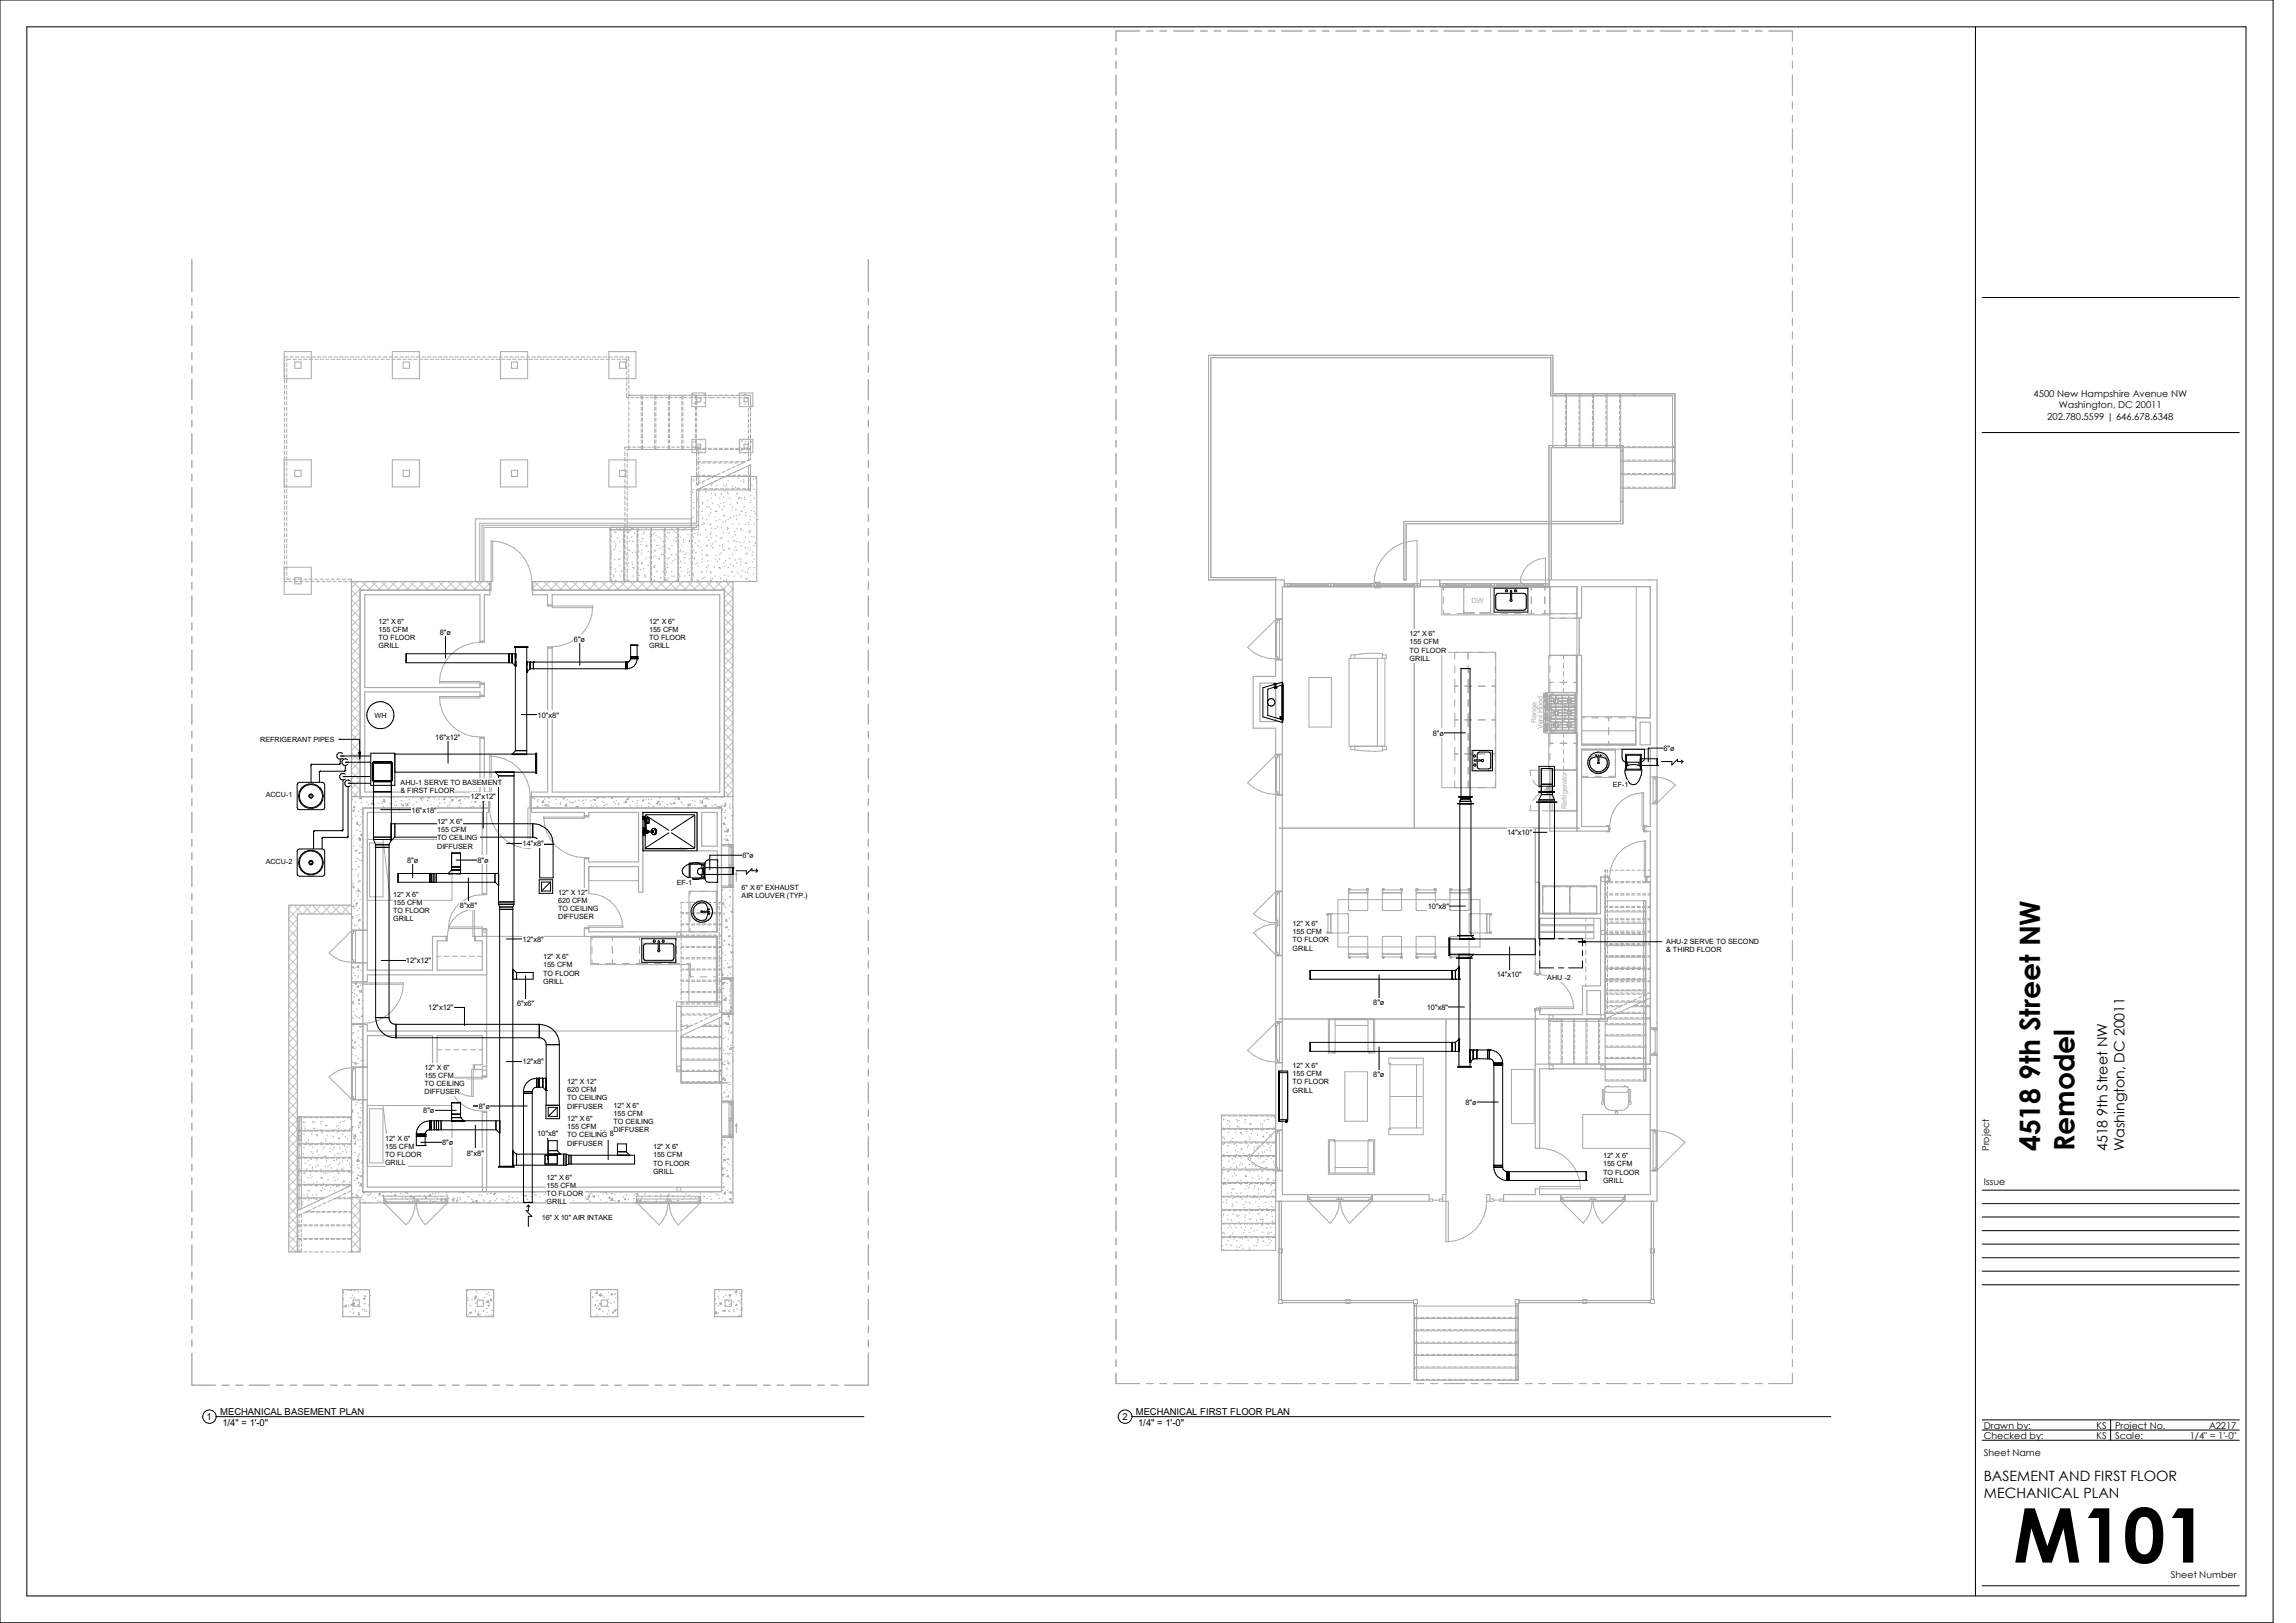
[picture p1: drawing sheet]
<svg xmlns="http://www.w3.org/2000/svg" width="420mm" height="297mm" viewBox="0 0 420 297" stroke-linecap="round" stroke-linejoin="round" font-family="sans-serif">
<defs><g id="words">
<text font-size="13.8" x="368.3" y="286">M101</text>
<g font-size="5.2">
<text x="373.2" y="210.7" transform="rotate(-90 373.2 210.7)">4518 9th Street NW</text>
<text x="379.5" y="210.7" transform="rotate(-90 379.5 210.7)">Remodel</text>
</g>
<g font-size="2.6">
<text x="385.5" y="210.7" transform="rotate(-90 385.5 210.7)">4518 9th Street NW</text>
<text x="388.6" y="210.7" transform="rotate(-90 388.6 210.7)">Washington, DC 20011</text>
<text x="362.9" y="271.1">BASEMENT AND FIRST FLOOR</text>
<text x="362.9" y="274.2">MECHANICAL PLAN</text>
</g>
<g font-size="1.7">
<text x="372" y="72.6">4500 New Hampshire Avenue NW</text>
<text x="374.5" y="76.8">202.780.5599 | 646.678.6348</text>
<text x="376.6" y="74.7">Washington, DC 20011</text>
<text x="363.9" y="210.6" transform="rotate(-90 363.9 210.6)">Project</text>
<text x="362.9" y="216.9">Issue</text>
<text x="37.8" y="259.9">1</text>
<text x="40.3" y="259">MECHANICAL BASEMENT PLAN</text>
<text x="40.7" y="261">1/4&quot; = 1'-0&quot;</text>
<text x="205.3" y="259.9">2</text>
<text x="207.8" y="259">MECHANICAL FIRST FLOOR PLAN</text>
<text x="208.2" y="261">1/4&quot; = 1'-0&quot;</text>
<text x="362.9" y="263.4">Checked by:</text>
<text x="362.9" y="261.5">Drawn by:</text>
<text x="383.5" y="261.5">KS</text>
<text x="383.5" y="263.4">KS</text>
<text x="386.9" y="261.5">Project No.</text>
<text x="386.9" y="263.4">Scale:</text>
<text x="400.6" y="263.4">1/4&quot; = 1'-0&quot;</text>
<text x="404.1" y="261.5">A2217</text>
<text x="362.9" y="266.5">Sheet Name</text>
<text x="397.1" y="288.8">Sheet Number</text>
</g>
<g font-size="1.4">
<text x="80.4" y="116.1">8&quot;ø</text>
<text x="105" y="117.4">6&quot;ø</text>
<text x="98.3" y="131.3">10&quot;x8&quot;</text>
<text x="79.6" y="135.3">16&quot;x12&quot;</text>
<text x="262.1" y="134.7">8&quot;ø</text>
<text x="304.3" y="137.5">6&quot;ø</text>
<text x="75.3" y="148.7">16&quot;x18&quot;</text>
<text x="86.1" y="146.3">12&quot;x12&quot;</text>
<text x="95.6" y="154.9">14&quot;x8&quot;</text>
<text x="275.7" y="152.9">14&quot;x10&quot;</text>
<text x="74.5" y="157.9">8&quot;ø</text>
<text x="87.3" y="157.9">8&quot;ø</text>
<text x="135.8" y="157.1">6&quot;ø</text>
<text x="84.1" y="166.2">8&quot;x8&quot;</text>
<text x="261.2" y="166.4">10&quot;x8&quot;</text>
<text x="95.6" y="172.3">12&quot;x8&quot;</text>
<text x="74.3" y="176.3">12&quot;x12&quot;</text>
<text x="273.8" y="178.8">14&quot;x10&quot;</text>
<text x="78.3" y="184.9">12&quot;x12&quot;</text>
<text x="94.6" y="184.1">6&quot;x6&quot;</text>
<text x="251.2" y="183.9">8&quot;ø</text>
<text x="261" y="184.8">10&quot;x8&quot;</text>
<text x="95.6" y="194.8">12&quot;x8&quot;</text>
<text x="251.2" y="197.1">8&quot;ø</text>
<text x="77.4" y="203.7">8&quot;ø</text>
<text x="87.6" y="202.9">8&quot;ø</text>
<text x="268" y="202.2">8&quot;ø</text>
<text x="80.9" y="209.5">8&quot;ø</text>
<text x="98.3" y="207.9">10&quot;x8&quot;</text>
<text x="109.6" y="207.9">8&quot;x8&quot;</text>
<text x="85.4" y="211.5">8&quot;x8&quot;</text>
</g>
<g font-size="1.3" fill="#aaa">
<text x="269.2" y="110.3">DW</text>
<text x="281" y="132.3" transform="rotate(-90 281 132.3)">Range</text>
<text x="282.2" y="133.5" transform="rotate(-90 282.2 133.5)">Vent Hood</text>
<text x="286.6" y="148.1" transform="rotate(-90 286.6 148.1)">Refrigerator</text>
</g>
<g font-size="1.3">
<text x="69.3" y="114.2">12&quot; X 6&quot;</text>
<text x="69.3" y="115.7">155 CFM</text>
<text x="69.3" y="117.2">TO FLOOR</text>
<text x="69.3" y="118.7">GRILL</text>
<text x="118.7" y="114.2">12&quot; X 6&quot;</text>
<text x="118.7" y="115.7">155 CFM</text>
<text x="118.7" y="117.2">TO FLOOR</text>
<text x="118.7" y="118.7">GRILL</text>
<text x="257.8" y="116.4">12&quot; X 6&quot;</text>
<text x="257.8" y="117.9">155 CFM</text>
<text x="257.8" y="119.4">TO FLOOR</text>
<text x="257.8" y="120.9">GRILL</text>
<text x="68.5" y="131.4">WH</text>
<text x="47.6" y="135.8">REFRIGERANT PIPES</text>
<text x="73.3" y="143.6">AHU-1 SERVE TO BASEMENT</text>
<text x="295" y="144">EF-1</text>
<text x="48.6" y="145.8">ACCU-1</text>
<text x="73.3" y="145.2">&amp; FIRST FLOOR</text>
<text x="80" y="150.8">12&quot; X 6&quot;</text>
<text x="80" y="152.3">155 CFM</text>
<text x="80" y="153.8">TO CEILING</text>
<text x="80" y="155.3">DIFFUSER</text>
<text x="48.6" y="158.2">ACCU-2</text>
<text x="71.9" y="164.1">12&quot; X 6&quot;</text>
<text x="71.9" y="165.6">155 CFM</text>
<text x="71.9" y="167.1">TO FLOOR</text>
<text x="102.1" y="163.7">12&quot; X 12&quot;</text>
<text x="102.1" y="165.2">620 CFM</text>
<text x="102.1" y="166.7">TO CEILING</text>
<text x="123.8" y="162">EF-1</text>
<text x="135.6" y="162.9">6&quot; X 6&quot; EXHAUST</text>
<text x="135.6" y="164.4">AIR LOUVER (TYP.)</text>
<text x="71.9" y="168.6">GRILL</text>
<text x="102.1" y="168.2">DIFFUSER</text>
<text x="236.4" y="169.5">12&quot; X 6&quot;</text>
<text x="236.4" y="170.9">155 CFM</text>
<text x="236.4" y="172.5">TO FLOOR</text>
<text x="236.4" y="174">GRILL</text>
<text x="304.8" y="172.8">AHU-2 SERVE TO SECOND</text>
<text x="99.4" y="175.5">12&quot; X 6&quot;</text>
<text x="99.4" y="177">155 CFM</text>
<text x="99.4" y="178.5">TO FLOOR</text>
<text x="283" y="179.3">AHU -2</text>
<text x="304.8" y="174.3">&amp; THIRD FLOOR</text>
<text x="99.4" y="180">GRILL</text>
<text x="77.6" y="195.8">12&quot; X 6&quot;</text>
<text x="77.6" y="197.2">155 CFM</text>
<text x="236.4" y="195.5">12&quot; X 6&quot;</text>
<text x="236.4" y="196.9">155 CFM</text>
<text x="77.6" y="198.8">TO CEILING</text>
<text x="77.6" y="200.2">DIFFUSER</text>
<text x="103.8" y="198.4">12&quot; X 12&quot;</text>
<text x="103.8" y="199.9">620 CFM</text>
<text x="103.8" y="201.4">TO CEILING</text>
<text x="103.8" y="202.9">DIFFUSER</text>
<text x="112.2" y="202.7">12&quot; X 6&quot;</text>
<text x="236.4" y="198.5">TO FLOOR</text>
<text x="236.4" y="199.9">GRILL</text>
<text x="70.4" y="208.7">12&quot; X 6&quot;</text>
<text x="103.8" y="205.2">12&quot; X 6&quot;</text>
<text x="103.8" y="206.6">155 CFM</text>
<text x="103.8" y="208.2">TO CEILING</text>
<text x="103.8" y="209.6">DIFFUSER</text>
<text x="112.2" y="204.2">155 CFM</text>
<text x="112.2" y="205.7">TO CEILING</text>
<text x="112.2" y="207.2">DIFFUSER</text>
<text x="70.4" y="210.2">155 CFM</text>
<text x="70.4" y="211.8">TO FLOOR</text>
<text x="70.4" y="213.2">GRILL</text>
<text x="100" y="215.9">12&quot; X 6&quot;</text>
<text x="119.5" y="210.3">12&quot; X 6&quot;</text>
<text x="119.5" y="211.8">155 CFM</text>
<text x="119.5" y="213.3">TO FLOOR</text>
<text x="119.5" y="214.8">GRILL</text>
<text x="293.2" y="212">12&quot; X 6&quot;</text>
<text x="293.2" y="213.4">155 CFM</text>
<text x="293.2" y="215">TO FLOOR</text>
<text x="100" y="217.3">155 CFM</text>
<text x="100" y="218.9">TO FLOOR</text>
<text x="100" y="220.3">GRILL</text>
<text x="293.2" y="216.5">GRILL</text>
<text x="99.1" y="223.2">16&quot; X 10&quot; AIR INTAKE</text>
</g>
</g></defs>
<g fill="none" stroke="#aaa" stroke-width=".18">
<path d="M204.1 8.8v1.2M204.1 11.2v1.3M204.1 13.7v3.7M204.1 18.7v1.2M208.4 5.7h-4.3v1.8M209.7 5.7h1.2M212.2 5.7h1.2M214.7 5.7h3.7M219.6 5.7h1.3M222.1 5.7h1.2M224.5 5.7h3.8M229.5 5.7h1.3"/>
<path d="M232 5.7h1.2M234.4 5.7h3.8M239.4 5.7h1.2M241.9 5.7h1.2M244.3 5.7h3.8M249.3 5.7h1.2M251.8 5.7h1.2M254.3 5.7h3.7M259.2 5.7h1.2M261.7 5.7h1.2M264.2 5.7h3.7M269.1 5.7h1.2"/>
<path d="M271.6 5.7h1.2M274.1 5.7h3.6M279 5.7h1.2M281.5 5.7h1.2M284 5.7h3.7M288.9 5.7h1.3M291.4 5.7h1.2M293.8 5.7h3.8M298.8 5.7h1.3M301.3 5.7h1.2M303.7 5.7h3.8M308.7 5.7h1.2"/>
<path d="M311.2 5.7h1.2M313.6 5.7h3.8M318.6 5.7h1.2M321.1 5.7h1.2M323.6 5.7h4.3v1.8M327.9 8.8v1.2M327.9 11.2v1.3M327.9 13.7v3.7M327.9 18.7v1.2M204.1 21.1v1.3M204.1 23.6v3.7M204.1 28.6v1.2"/>
<path d="M204.1 31v1.3M204.1 33.5v3.7M204.1 38.5v1.2M327.9 21.1v1.3M327.9 23.6v3.7M327.9 28.6v1.2M327.9 31v1.3M327.9 33.5v3.7M327.9 38.5v1.2M35.1 47.5v5.8M35.1 54.6v1.2M35.1 57.1v1.2"/>
<path d="M35.1 59.6v3.6M158.8 47.5v5.8M158.8 54.6v1.2M158.8 57.1v1.2M158.8 59.6v3.6M204.1 40.9v1.3M204.1 43.4v3.7M204.1 48.3v1.3M204.1 50.8v1.3M204.1 53.3v3.7M204.1 58.3v1.2M327.9 40.9v1.3"/>
<path d="M327.9 43.4v3.7M327.9 48.3v1.3M327.9 50.8v1.3M327.9 53.3v3.7M327.9 58.3v1.2M35.1 64.5v1.2M35.1 67v1.2M35.1 69.4v3.8M35.1 74.4v1.2M35.1 76.9v1.2M35.1 79.3v3.8M52 64.3h4.9v5h-4.9z"/>
<path d="M52 66.5v.6M52 67.5v.6M52 68.5v.6M52 69.5v.6M52 70.5v.6M52 71.5v.6M52 72.5v.6M52 73.5v.6M52 74.5v.6M52 75.5v.7M52 76.5v.6M52 77.5v.6"/>
<path d="M52 78.5v.7M52 79.5v.7M52.5 66.5v.6M52.5 67.5v.6M52.5 68.5v.6M52.5 69.5v.6M52.5 70.5v.6M52.5 71.5v.6M52.5 72.5v.6M52.5 73.5v.6M52.5 74.5v.6M52.5 75.5v.7"/>
<path d="M52.5 76.5v.6M52.5 77.5v.6M52.5 78.5v.7M52.5 79.5v.7M52.7 65.3h-.7v.8M53 65.3h.7M53.2 65.7h-.7v.4M53.6 65.7h.6M53.9 66.3h1.2v1.1h-1.2zM54.1 65.3h.6M54.6 65.7h.6M55.1 65.3h.6"/>
<path d="M55.6 65.7h.6M56 65.3h.7M56.6 65.7h.6M57.1 65.3h.6M57.6 65.7h.6M58.1 65.3h.6M58.6 65.7h.6M59.1 65.3h.6M59.6 65.7h.6M60.1 65.3h.6M60.6 65.7h.6M61.1 65.3h.6"/>
<path d="M61.6 65.7h.6M62.1 65.3h.6M62.6 65.7h.6M63.1 65.3h.6M63.6 65.7h.6M64.1 65.3h.6M64.6 65.7h.6M65.1 65.3h.6M65.6 65.7h.7M66.1 65.3h.7M66.6 65.7h.6M67.1 65.3h.6"/>
<path d="M67.6 65.7h.6M68.1 65.3h.6M68.6 65.7h.7M69.1 65.3h.7M69.6 65.7h.7M70.1 65.3h.7M70.7 65.7h.5M71.2 65.3h.6M71.7 65.7h.6M71.8 64.3h4.9v5h-4.9zM72.1 65.3h.7M72.6 65.7h.7"/>
<path d="M73.2 65.3h.6M73.7 65.7h.6M73.7 66.3h1.2v1.1h-1.2zM74.2 65.3h.6M74.7 65.7h.6M75.2 65.3h.6M75.7 65.7h.6M76.2 65.3h.6M76.7 65.7h.6M77.2 65.3h.6M77.7 65.7h.6M78.2 65.3h.6"/>
<path d="M78.7 65.7h.6M79.2 65.3h.6M79.7 65.7h.6M80.2 65.3h.6M80.7 65.7h.6M81.2 65.3h.6M81.7 65.7h.6M82.2 65.3h.6M82.7 65.7h.6M83.2 65.3h.6M83.7 65.7h.6M84.2 65.3h.6"/>
<path d="M84.7 65.7h.6M85.2 65.3h.7M85.7 65.7h.7M86.2 65.3h.7M86.7 65.7h.6M87.2 65.3h.6M87.8 65.7h.5M88.3 65.3h.6M88.7 65.7h.7M89.2 65.3h.7M89.7 65.7h.7M90.3 65.3h.6"/>
<path d="M90.8 65.7h.6M91.3 65.3h.6M91.6 64.3h4.9v5h-4.9zM91.8 65.7h.6M92.3 65.3h.6M92.8 65.7h.6M93.3 65.3h.6M93.6 66.3h1.1v1.1h-1.1zM93.8 65.7h.6M94.3 65.3h.6M94.8 65.7h.6M95.3 65.3h.6"/>
<path d="M95.8 65.7h.6M96.3 65.3h.6M96.8 65.7h.6M97.3 65.3h.6M97.8 65.7h.6M98.3 65.3h.6M98.8 65.7h.6M99.3 65.3h.6M99.8 65.7h.6M100.3 65.3h.6M100.8 65.7h.6M101.3 65.3h.6"/>
<path d="M101.8 65.7h.6M102.3 65.3h.7M102.8 65.7h.7M103.3 65.3h.6M103.8 65.7h.6M104.4 65.3h.5M104.8 65.7h.7M105.3 65.3h.7M105.8 65.7h.7M106.3 65.3h.7M106.8 65.7h.7M107.4 65.3h.5"/>
<path d="M107.9 65.7h.6M108.4 65.3h.6M108.8 65.7h.7M109.3 65.3h.7M109.9 65.7h.6M110.4 65.3h.6M110.9 65.7h.6M111.4 64.3h4.9v5h-4.9zM111.4 65.3h.6M111.9 65.7h.6M112.4 65.3h.6M112.9 65.7h.6"/>
<path d="M113.3 66.3h1.2v1.1h-1.2zM113.4 65.3h.6M113.9 65.7h.7v.8M114.4 65.3h.6v.8M114.6 66.9v.7M114.6 67.9v.6M114.6 69v.6M114.6 69.9v.7M114.6 71v.6M114.6 72v.8h.3M115 72.3h1M115 66.5v.6"/>
<path d="M115 67.5v.7M115 68.5v.6M115 69.6v.5M115 70.5v.7M115 71.5v1.6M115 73.4v.7M115 74.5v.6M115 75.5v.6M115 76.5v.6M115 77.5v.6M115 78.5v.6M115 79.5v.6"/>
<path d="M115.3 72.8h.7M116.1 72.3h.7M116.3 72.8h.5M117 72.3h.7M117.2 72.8h.5M117.3 72.3v.8M117.3 73.4v.7M117.3 74.5v.6M117.3 75.5v.6M117.3 76.5v.6M117.3 77.5v.6M117.3 78.5v.6"/>
<path d="M117.3 79.5v.6M117.5 72.3v.8M117.5 73.4v.7M117.5 74.5v.6M117.5 75.5v.6M117.5 76.5v.6M117.5 77.5v.6M117.5 78.5v.6M117.5 79.5v.6M117.9 72.3h.7M118.1 72.8h.5M118.7 72.3h.8"/>
<path d="M119 72.8h.5M119.6 72.3h.8M119.8 72.3v.8M119.8 73.4v.7M119.8 74.5v.6M119.8 75.5v.6M119.8 76.5v.6M119.8 77.5v.6M119.8 78.5v.6M119.8 79.5v.6M119.8 72.8h.6M120 72.3v.8"/>
<path d="M120 73.4v.7M120 74.5v.6M120 75.5v.6M120 76.5v.6M120 77.5v.6M120 78.5v.6M120 79.5v.6M120.5 72.3h.8M120.7 72.8h.6M121.4 72.3h.7M121.6 72.8h.5M122.3 73.4v.7"/>
<path d="M122.3 74.5v.6M122.3 75.5v.6M122.3 76.5v.6M122.3 77.5v.6M122.3 78.5v.6M122.3 79.5v.6M122.5 72.3v.8M122.5 73.4v.7M122.5 74.5v.6M122.5 75.5v.6M122.5 76.5v.6M122.5 77.5v.6"/>
<path d="M122.5 78.5v.6M122.5 79.5v.6M122.5 72.8h.5M123 72.3h-.7v.8M123.1 72.3h.8M123.4 72.8h.5M124 72.3h.8M124.2 72.8h.6M124.7 72.3v.8M124.7 73.4v.7M124.7 74.5v.6M124.7 75.5v.6"/>
<path d="M124.7 76.5v.6M124.7 77.5v.6M124.7 78.5v.6M124.7 79.5v.6M124.9 73.4v.7M124.9 74.5v.6M124.9 75.5v.6M124.9 76.5v.6M124.9 77.5v.6M124.9 78.5v.6M124.9 79.5v.6M125.1 72.8h.6"/>
<path d="M125.7 72.3h-.8v.8M125.8 72.3h.8M126 72.8h.6M126.6 71.9h2.5v2.5h-2.5zM126.7 72.6l-.1 .1M126.7 72.3h1.7M126.8 72.2h.2M126.9 72.8h.6M127 73.7l-.1 .1M127.2 72.3v.8M127.2 73.4v.7M127.2 74.5v.6"/>
<path d="M127.2 75.5v.6M127.2 76.5v.6M127.2 77.5v.6M127.2 78.5v.6M127.2 79.5v.6M127.3 72.7l.1 .1M127.4 72.3v.8M127.4 73.4v.7M127.4 74.5v.6M127.4 75.5v.6M127.4 76.5v.6M127.4 77.5v.6"/>
<path d="M127.4 78.5v.6M127.4 79.5v.6M127.5 72.8h.7v.7h-.7zM127.6 73.7h.1M127.8 72.8h.6M128.1 73.4l-.1 .1M128.5 72.3h.7M128.7 72.8h.5M128.8 73.7l.1 .1M128.9 72.1l-.1 .1M129.5 72.3h.9M129.6 72.8h1.1"/>
<path d="M130.6 72.3h.8M131.1 72.8h.6M131.5 72.3h.9M132.1 72.8h.6M132.5 72.3h.9M133.1 72.8h.6M133.6 72.3h.8M134.1 72.8h.6M134.6 72.3h.8M135.1 72.8h.6M135.3 71.9h2.4v2.5h-2.4zM135.5 73.7h.1"/>
<path d="M135.6 72.3h.8M136.1 72.8h.8v.5M136.1 72.8h.8v.7h-.8zM136.1 72.1l.1 .2M136.3 73.9l.1 .1M136.3 72.2h.1M136.6 72.3h.7v.8M136.9 73.7v.6M136.9 74.7v.6M136.9 75.7v.6M136.9 76.7v.6M136.9 77.7v.6"/>
<path d="M136.9 78.7v.6M136.9 79.7v.6M137.3 73.3l-.1 .1M137.3 73.4v.7M137.3 74.5v.6M137.3 75.5v.6M137.3 76.5v.6M137.3 77.5v.6M137.3 78.5v.6M137.3 79.5v.6M137.4 74.2v.1M137.6 74.3l-.1 .1"/>
<path d="M158.8 64.5v1.2M158.8 67v1.2M158.8 69.4v3.8M158.8 74.4v1.2M158.8 76.9v1.2M158.8 79.3v3.8M204.1 60.7v1.3M204.1 63.2v3.7M204.1 68.2v1.2M204.1 70.7v1.2M204.1 73.1v3.7M204.1 78.1v1.2"/>
<path d="M284.1 72.1h22.3v17.3h-9.9M284.7 72.1v.3M286.3 72.1v.7M286.3 73.2v.6M286.3 74.2v.6M286.3 75.2v.6M286.3 76.2v.6M286.3 77.2v.6M286.3 78.2v.6M286.3 79.2v.6M286.6 72.1v9.8M288.8 72.1v.7"/>
<path d="M288.8 73.2v.6M288.8 74.2v.6M288.8 75.2v.6M288.8 76.2v.6M288.8 77.2v.6M288.8 78.2v.6M288.8 79.2v.6M289 72.1v9.8M291.3 72.1v.7M291.3 73.2v.6M291.3 74.2v.6M291.3 75.2v.6"/>
<path d="M291.3 76.2v.6M291.3 77.2v.6M291.3 78.2v.6M291.3 79.2v.6M291.5 72.1v9.8M293.8 72.1v.7M293.8 73.2v.6M293.8 74.2v.6M293.8 75.2v.6M293.8 76.2v.6M293.8 77.2v.6M293.8 78.2v.6"/>
<path d="M293.8 79.2v.6M294 72.1v9.8M296.2 72.1v.7M296.2 73.2v.6M296.2 74.2v.6M296.2 75.2v.6M296.2 76.2v.6M296.2 77.2v.6M296.2 78.2v.6M296.2 79.2v.6M296.5 72.1v23.3h-39.7v10.7h.4v-10.3h39.7v-14.3h-13.6v24.5h.5v-24.1h22.6M298.8 72.1v.3"/>
<path d="M298.9 72.1v.3M327.9 60.7v1.3M327.9 63.2v3.7M327.9 68.2v1.2M327.9 70.7v1.2M327.9 73.1v3.7M327.9 78.1v1.2M35.1 84.3v1.3M35.1 86.8v1.2M35.1 89.2v3.8M35.1 94.2v1.2M35.1 96.7v1.2"/>
<path d="M35.1 99.1v3.8M52 84.2h4.9v4.9h-4.9zM52 80.6v.6M52 81.5v.7M52 82.5v.7M52 83.6v.6M52 84.6v.6M52 85.6v.6M52 86.6v.6M52 87.6v.6M52 88.6v.6M52 89.6v.6"/>
<path d="M52 90.6v.6M52 91.6v.6M52 92.6v.6M52 93.6v.6M52 94.6v.6M52 95.6v.7M52 96.6v.6M52 97.6v.7M52 98.6v.7M52 99.7v.6M52.5 80.6v.6M52.5 81.5v.7"/>
<path d="M52.5 82.5v.7M52.5 83.6v.6M52.5 84.6v.6M52.5 85.6v.6M52.5 86.6v.6M52.5 87.6v.6M52.5 88.6v.6M52.5 89.6v.6M52.5 90.6v.6M52.5 91.6v.6M52.5 92.6v.6M52.5 93.6v.6"/>
<path d="M52.5 94.6v.6M52.5 95.6v.7M52.5 96.6v.6M52.5 97.6v.7M52.5 98.6v.7M52.5 99.7v.6M53.9 86.1h1.2v1.1h-1.2zM71.8 84.2h4.9v4.9h-4.9zM73.7 86.1h1.2v1.1h-1.2zM89.8 99h.3v7.4h-.5v1.6h.2zM89.8 99a7.4 7.4 0 0 1 7.5 7.4M91.6 84.2h4.9v4.9h-4.9z"/>
<path d="M93.6 86.1h1.1v1.1h-1.1zM111.4 84.2h4.9v4.9h-4.9zM111.6 96.5v9.9h26.8v-19.2h-12v19.2M111.8 98.3h.1M111.8 96.5v.8M111.8 97.7v.6M111.8 98.7v.6M111.8 99.7v.6M112.4 99.1l-.1 .1M112.4 97.3v.2M112.6 97.5h.1M112.6 99.9h.1"/>
<path d="M112.6 99.5l.1 .1M112.8 96.6l.1 .1M112.9 98.4v.1M113.3 96.7h.2M113.3 99.1h.2M113.3 86.1h1.2v1.1h-1.2zM113.5 97v.2M114 98.7v.1M114.1 99.2l-.1 .1M114.1 96.5v9.9M114.1 99.9h.2M114.2 96.5v.8"/>
<path d="M114.2 97.7v.6M114.2 98.7v.6M114.2 99.7v.6M114.3 82.7v.7M114.3 83.7v.7M114.3 84.8v.6M114.3 85.8v.6M114.3 86.7v.7M114.3 87.8v.6M114.3 88.8v.6M114.3 89.8v.6M114.3 90.8v.6"/>
<path d="M114.3 91.8v.6M114.3 92.8v.6M114.3 93.8v.6M114.3 94.8v.6M114.3 95.8v.6M114.3 96.8v.7M114.3 97.8v.6M114.3 98.8v.6M114.3 99.8v.7M114.7 96.5v.4M114.7 82.9v.7M114.7 83.9v.7"/>
<path d="M114.7 85v.6M114.7 86v.6M114.7 87v.6M114.7 88v.6M114.7 89v.6M114.7 90v.6M114.7 91v.6M114.7 92v.6M114.7 93v.6M114.7 94v.6M114.7 95v.6M114.7 96v.6"/>
<path d="M114.7 97v.6M114.7 98v.6M114.7 99v.7M114.9 97.5h.2M115 97.2v.1M115 80.5v.6M115 81.5v.8M115.1 99v.1M115.3 97.2h-.1M115.4 81.8h-1.1v.5M115.5 96.5v.4M115.6 98.2l-.1 .1"/>
<path d="M115.7 96.7h.2M115.7 99.1h.2M115.7 81.8h.6M116 97.5l.1 .1M116.5 98.3h.1M116.5 99.7v.1M116.5 96.5v9.9M116.6 81.8h.6M116.7 97.9l-.1 .1M116.7 96.5v.8M116.7 97.7v.6M116.7 98.7v.6"/>
<path d="M116.7 99.7v.6M117.2 99.6l.1 .1M117.3 99.1h.1M117.3 80.5v.6M117.3 81.5v.8M117.4 96.6v.1M117.5 98.5l.1 .1M117.5 80.5v.6M117.5 81.5v.8M117.5 81.8h.6M117.7 97.6v.1M117.8 97.4l.1 .1"/>
<path d="M118.1 96.7h.1M118.1 99.9h.1M118.2 99.9l.1-.1 .1 .1M118.4 81.8h.6M118.9 98.3h.1M118.9 97.7l.1 .1M119 96.5v9.9M119.2 96.5v.8M119.2 97.7v.6M119.2 98.7v.6M119.2 99.7v.6M119.2 96.6v.2"/>
<path d="M119.3 81.8h.5M119.5 97.7v.2M119.7 97.5h.1M119.8 80.5v.6M119.8 81.5v.8M119.8 98.8l-.1 .1M120 98v.1M120 80.5v.6M120 81.5v.8M120.1 99.7v.2M120.2 81.8h.5M120.5 98.3h.1"/>
<path d="M120.5 99.9h.1M120.9 98.6h-.1M121 96.5v.1M121.1 81.8h.5M121.2 99.1h.2M121.5 96.5v9.9M121.7 96.5l-.1 .8 .1-.1M121.7 97.7v.6M121.7 98.7v.6M121.7 99.7v.6M122 98.3h-.1M122 81.8h.5"/>
<path d="M122 97.5h.2M122.1 98.6h.1M122.3 80.5v.6M122.3 81.5v.8M122.4 97.5l.1 .1M122.5 80.5v.6M122.5 81.5v.8M122.9 96.7h.1M122.9 99.9h.1M122.9 81.8h.5M123.2 98.8l.1 .1M123.4 97.3v.1"/>
<path d="M123.7 97.5h.1M123.7 99.1h.1M123.7 98.3v.2M123.7 81.8h.6M123.8 96.7l.1 .1M124 96.5v9.9M124 99.4v.2M124.1 96.5v.8M124.1 97.7v.6M124.1 98.7v.6M124.1 99.7v.6M124.4 98.3h.1"/>
<path d="M124.6 81.8h.6M124.7 99.8l.1 .1M124.7 80.5v.6M124.7 81.5v.8M124.9 96.9v.2M124.9 80.5v.6M124.9 81.5v.8M125 98.7l.1 .1M125.1 99.1v.2M125.2 96.7h.1M125.5 81.8h.6M125.9 97.8l-.1 .1"/>
<path d="M126 99.1h.2M126.1 99v.1M126.2 98.8l-.1 .2M126.4 81.8h.7M126.4 93.3l.1 .1M126.4 95h-39.4v11.4h1.5v-9.9h38.9v-.4M126.6 80.4h2.5v2.4h-2.5zM126.6 96.5v.8M126.6 97.7v.6M126.6 98.7v.6M126.6 99.7v.6M126.7 90v.1"/>
<path d="M126.8 88h.2M126.8 89.6h.2M126.8 91.9h.2M126.8 96.7h.2M126.8 98.3h.2M126.8 87.6l.1 .1M126.8 94.6l-.1 .1M126.8 80.9h.2M126.9 92.9l-.1 .1M127 97.5l.1 .2M127.1 95.7l-.1 .1M127.1 99.3l.1 .1"/>
<path d="M127.2 81.9l.1 .1M127.2 80.5v.6M127.2 81.5v.8M127.3 96.5l.1 .1M127.4 91.8l.1 .1M127.4 89.7l.4-.2v7.4h-16.3v-.4M127.4 80.5v.6M127.4 81.5v2M127.4 83.7v.7M127.4 84.6v.7M127.4 85.5v.7M127.4 86.4v.7"/>
<path d="M127.4 87.3v.7M127.4 88.2v.5M127.4 89.7v6.1h-39.6v10.6M127.4 82h.7M127.4 84.5h.7M127.4 87h.6M127.4 84.7h.5M127.5 81.3h.7v.7h-.7zM127.5 93.6l.1 .1M127.5 81.8h.3v.4M127.6 88.8h.1M127.6 91.2h.1"/>
<path d="M127.6 94.4h.1M127.6 97.5h.1M127.6 99.9h.1M127.6 82.5h.1M127.6 95.4l.1 .1M127.7 97.9l-.1 .1M127.7 91.5l-.1 .1M127.7 90.8l.1 .1M127.8 89.7l-.1 .1M127.8 96.1h-39.6v10.3M127.8 82.5v.8M127.8 83.7v.5"/>
<path d="M127.8 84.5v.5M127.8 85.4v.5M127.8 86.3v.5M127.8 87.2v.5M127.8 88.1v.4l-.4 .2M127.8 89.5h.6M127.9 87.9v.1M127.9 81.6l-.1 .1M128 89.7l.1 .1M128 99l-.1 .1M128 92.6l-.1 .1M128.1 88.3l-.7 .4"/>
<path d="M128.1 97.8l.1 .2M128.1 80.4l.1 .2M128.1 82.3h-13.4v.2M128.2 82.6l-.1 .2M128.3 82.2v.1M128.3 84.7h.6M128.4 91.9h.1M128.4 93.6h.1M128.4 95.9h.1M128.4 87h.6M128.5 92.1l.1 .1M128.5 82.3h.7"/>
<path d="M128.5 82h.7M128.6 94.7l-.1 .2M128.6 84.5h.6M128.6 88.3l-.1 .2M128.7 95.7l.1 .1M128.7 89.5h.7M128.9 95.8l-.1 .1M128.9 89.5h-.1M129 87.9l-.6 .3M129.1 90v.1M129.2 96.9l-.1 .1M129.2 89.6h.1"/>
<path d="M129.2 92.8h.1M129.2 95.1h.1M129.2 98.3h.1M129.3 99.9l.1 .1M129.3 99.7l-.1 .2M129.3 84.7h.7M129.4 87h.6M129.5 91.6l-.1 .1M129.5 82.3h.6M129.5 82h.6M129.5 84.5h.7M129.6 98.8l.1 .1"/>
<path d="M129.7 94.2l.1 .1M129.8 92.7l-.1 .1M129.8 89.5h.6M129.8 96v.1M129.9 97.7l.1 .1M129.9 87.5l-.6 .3M130 88.8h.1M130 91.2h.1M130 95.9h.1M130 97.5h.1M130 99.9h.1M130 93.1v.1"/>
<path d="M130 88.5l.1 .1M130 93.8v.1M130.1 90.3l.1 .1M130.1 98.4l-.1 .1M130.2 96.6v.1M130.3 92v.1M130.3 87.4l.1 .1M130.3 88.5v.1M130.3 84.7h.6M130.4 99.5l-.1 .1M130.4 87h.6M130.6 82.3h.5"/>
<path d="M130.6 82h.5M130.6 84.5h.6M130.6 89.5v.2M130.8 88h.1M130.8 90.4h.1M130.8 93.6h.1M130.8 96.7h.1M130.8 99.1h.1M130.8 94.5v.1M130.8 89.5h.6M130.8 87.1l-.5 .3M130.9 90.6v.1"/>
<path d="M131 98v.1M131 95.2l-.1 .1M131.1 93.5v.1M131.1 88.8l.1 .1M131.3 96.3l-.1 .1M131.4 92.3v.1M131.4 84.7h.6M131.5 82.3h.7M131.5 82h.7M131.6 91.2h.1M131.6 92.8h.1M131.6 95.1h.1"/>
<path d="M131.6 99.9h.1M131.6 84.5h.6M131.7 86.7l-.6 .2M131.8 89.5h.6M131.8 87.5v.1M131.9 98.5l-.1 .1M131.9 92.1v.1M132 96.5v.1M132 98.3l.1 .1M132 90.3v.2M132.2 99.6l-.1 .1M132.2 93.2l-.1 .1"/>
<path d="M132.2 95.5h.1M132.3 88.8h.2M132.3 91.9h.2M132.3 94.4h.2M132.3 97.5h.2M132.3 90.8l.1 .1M132.3 84.7h.7M132.4 92.6l.1 .1M132.5 94.4l.1 .1M132.5 82.3h.7M132.5 82h.7M132.6 89.7l.1 .2"/>
<path d="M132.6 84.5h.6M132.6 86.2l-.5 .3M132.8 89.5h.6M132.8 95.3l-.1 .2M132.8 88.9v.2M132.9 88.7l.1 .1M132.9 87.2l-.1 .1M133 96.8l.1 .1M133.1 96.4l-.1 .2M133.1 90v.2M133.1 88h.2M133.1 90.4h.2"/>
<path d="M133.1 95.1h.2M133.1 96.7h.2M133.1 99.1h.2M133.1 87h.4M133.3 97.5v.1M133.3 84.7h.7M133.4 91.1l.1 .1M133.6 82.3h.6M133.6 85.8l-.6 .3M133.6 82h.6M133.6 84.5h.6M133.6 94.7l.1 .1"/>
<path d="M133.7 92.2l-.1 .1M133.8 89.5h.6M133.9 87h.6M133.9 89.6h.2M133.9 92.8h.2M133.9 95.9h.2M133.9 98.3h.2M134 88.9v.2M134 93.3l-.1 .1M134.2 98.9l.1 .1M134.3 94.4l-.1 .1M134.3 99v.1"/>
<path d="M134.4 84.7h.6M134.5 97.2l-.1 .1M134.5 85.4l-.6 .2M134.5 97.8l.1 .1M134.6 93.2l.1 .1M134.6 89.1l-.1 .1M134.6 82.3h.6M134.6 82h.6M134.6 84.5h.6M134.7 95v.1M134.7 90.4h.2M134.7 91.9h.2"/>
<path d="M134.7 94.4h.2M134.7 99.1h.2M134.8 96.7l.1 .1M134.8 89.5h.6M134.9 92.1l.1 .1M134.9 90.2l-.1 .1M134.9 87h.7M135 87.5v.1M135 89.2l.1 .2M135.2 91v.1M135.2 91.2l-.1 .2M135.3 95.8l-.1 .2"/>
<path d="M135.3 80.4h2.4v2.4h-2.4zM135.3 99.2l.1 .1M135.3 94.1v.1M135.3 81.8l.1 .1M135.4 85l-.6 .2M135.4 84.7h.5M135.5 88h.1M135.5 91.2h.1M135.5 93.6h.1M135.5 96.7h.1M135.5 99.9h.1M135.5 96.9v.1"/>
<path d="M135.5 82.5h.1M135.6 82.3h.6M135.6 82h.6M135.6 80.7l.1 .1M135.6 84.5h.8M135.7 93.5v.1M135.8 80.6l-.1 .1M135.8 89.5h.6M135.9 97v.1M135.9 87h.7M136 87.8l.1 .1M136.1 88.1l-.1 .1"/>
<path d="M136.1 99.1v.1M136.1 81.3h.8v.7h-.8zM136.1 92.7v.1M136.2 91.3l.1 .1M136.2 90.9v.2M136.3 84.5l-.6 .3M136.3 89.6h.1M136.3 94.4h.1M136.3 95.9h.1M136.3 98.3h.1M136.3 80.9h.1M136.4 82.8h-.1"/>
<path d="M136.4 82.1l.1 .1M136.4 93.8v.1M136.6 82.3h.7M136.6 82h.7M136.8 89.5h.5M136.9 95.5v.1M136.9 83.9v.3l.4-.1M136.9 80.7v.6M136.9 81.7v.9M136.9 83v.5M136.9 97.3l.1 .1M136.9 87h.4"/>
<path d="M137 96l-.1 .1M137 89.6l-.1 .1M137.1 99.1v.1M137.1 88.8h.1M137.1 91.9h.1M137.1 95.1h.1M137.1 97.5h.1M137.1 87.8v.1M137.2 94.4v.2M137.2 89.8l.1 .2M137.3 97l-.1 .2M137.3 80.5v.6"/>
<path d="M137.3 81.5v1M137.3 82.9v.5M137.3 83.8v.3M137.3 85v4.7h-9.9M137.3 84.1l-.6 .3M137.3 85l-9.9 4.7M137.3 85l-.4 .3v4.4M137.3 91.6l.1 .1M137.3 90.6l-.1 .2M137.5 93.4v.1M137.5 88.7l.1 .2M137.6 98.1l-.1 .1"/>
<path d="M137.6 80.7l-.1 .2M137.8 87.7l.1 .1M137.9 89.6h.1M137.9 91.2h.1M137.9 93.6h.1M137.9 98.3h.1M137.9 99.9h.1M137.9 95.8l.1 .1M137.9 92.8l-.1 .1M138.1 99.4l.1 .1M138.2 93.9l-.1 .1M138.2 87.5v.1"/>
<path d="M138.3 90.1l.1 .2M138.4 95.1h.1M158.8 84.3v1.3M158.8 86.8v1.2M158.8 89.2v3.8M158.8 94.2v1.2M158.8 96.7v1.2M158.8 99.1v3.8M204.1 80.6v1.2M204.1 83v3.7M204.1 88v1.2M204.1 90.4v1.3"/>
<path d="M204.1 92.9v3.7M204.1 97.9v1.2M284 81.5v.4M284.1 81.9v-16.9h-63v41.1h12.2v-.4h-11.8v-40.3h62.2v7h22.2v17M286.3 80.2v.6M286.3 81.2v.7M288.8 80.2v.6M288.8 81.2v.7M291.3 80.2v.6M291.3 81.2v.7M293.8 80.2v.6M293.8 81.2v.7"/>
<path d="M295.7 81.5v.4M295.8 81.5v.4M296.2 80.2v.6M296.2 81.2v.7M296.5 81.7h.7M296.5 84.2h.7M296.5 86.7h.7M296.5 89.2h.7M296.5 84.4h9.9M296.5 86.9h9.9M296.5 91.7h.4M296.5 91.8h.4"/>
<path d="M296.5 82.5h.4M297.6 81.7h.6M297.6 84.2h.6M297.6 86.7h.6M297.6 89.2h.6M298.6 81.7h.6M298.6 84.2h.6M298.6 86.7h.6M298.6 89.2h.6M299.6 81.7h.6M299.6 84.2h.6M299.6 86.7h.6"/>
<path d="M299.6 89.2h.6M300.6 81.7h.6M300.6 84.2h.6M300.6 86.7h.6M300.6 89.2h.6M301.6 81.7h.6M301.6 84.2h.6M301.6 86.7h.6M301.6 89.2h.6M302.6 81.7h.6M302.6 84.2h.6M302.6 86.7h.6"/>
<path d="M302.6 89.2h.6M303.6 81.7h.6M303.6 84.2h.6M303.6 86.7h.6M303.6 89.2h.6M304.6 81.7h.6M304.6 84.2h.6M304.6 86.7h.6M304.6 89.2h.6M305.6 81.7h.8M305.6 84.2h.8M305.6 86.7h.8"/>
<path d="M305.6 89.2h.8M305.9 81.8h.5M327.9 80.6v1.2M327.9 83v3.7M327.9 88v1.2M327.9 90.4v1.3M327.9 92.9v3.7M327.9 97.9v1.2M35.1 104.1v1.2M35.1 106.6v1.2M35.1 109.1v3.7M35.1 114v1.2"/>
<path d="M35.1 116.5v1.2M35.1 119v3.7M52 103.8h4.9v5h-4.9zM52 105.7v.7h.5M52 100.7v.6M52 101.6v.7M52 102.7v.6M52 103.7v.6M52 104.7v.6M52.5 105.7v.3h.6M52.5 100.7v.6M52.5 101.6v.7"/>
<path d="M52.5 102.7v.6M52.5 103.7v.6M52.5 104.7v.6M52.8 106.4h.6M53.6 106h.5M53.8 106.4h.6M53.9 105.7h1.2v1.1h-1.2zM54.5 106h.7M54.8 106.4h.7M55.5 106h.7M55.8 106.4h.7M56.6 106h.5"/>
<path d="M56.9 106.4h.5M57.6 106h.6M57.9 106.4h.6M58.5 106h.7M58.8 106.4h.7M59.6 106h.6M59.9 106.4h.6M60.6 106h.6M60.9 106.4h.6M61.6 106h.6M61.9 106.4h.6M62.6 106h.6"/>
<path d="M62.9 106.4h.6M63.6 106h.7v.4h-.4M87.8 117.3h.8v.3h-.8zM87.8 117.6a7.4 7.4 0 0 0-7.4 7.4M97.3 106.4h.2v1.6h-.2zM100.2 118.4h.8v.2h-.8zM100.2 110.7v.2h8.2v.3h-7.4v-.5zM108.4 110.9a7.4 7.4 0 0 1-7.4 7.5M111.7 103.3v.1M111.8 101.5h.1M111.8 103.8h.1M111.8 100.7v.6"/>
<path d="M111.8 101.7v.6M111.8 102.7v.6M111.8 103.7v.6M111.8 104.7v.6M111.8 105.7v.7M112 106.3v.1M112.2 105.2l.1 .1M112.3 100.5l.1 .2M112.3 105.5l-.1 .1M112.4 102.3l.1 .1M112.5 104.1l.1 .1M112.6 104.6h.1"/>
<path d="M112.6 106.2h.1M112.6 100.2v.1M113.2 102.3v.1M113.3 102.3h.2M113.3 105.4h.2M113.4 100.8l.1 .2M113.5 103.4l-.1 .1M113.6 104.4l.1 .1M113.8 104.5l-.1 .1M114.1 101.5h.2M114.1 103.8h.2M114.2 100.7v.6"/>
<path d="M114.2 101.7v.6M114.2 102.7v.6M114.2 103.7v.6M114.2 104.7v.6M114.2 105.7v.7M114.3 105.9v.5h.4v-.3M114.3 100.8v.7M114.3 101.9v.5M114.3 102.8v.7M114.3 103.8v.7M114.3 104.9v.6M114.4 100.3l-.1 .1"/>
<path d="M114.6 102.9v.1M114.7 104.6l.1 .2M114.7 101.3l-.1 .2M114.7 100v.7M114.7 101v.6M114.7 102.1v.6M114.7 103v.7M114.7 104.1v.6M114.7 105.1v.6M114.8 106l-.1 .1M114.9 104.2l-.1 .1M114.9 101.8v.1"/>
<path d="M114.9 100.7h.2M114.9 103h.2M114.9 106.2h.2M115.2 100.8h.1M115.7 103.2v.1M115.7 102.8l-.1 .2M115.7 103.8h.2M115.7 105.4h.2M115.8 101l-.1 .2M116 103.9l-.1 .1M116.2 101l.1 .1M116.5 101.5h.1"/>
<path d="M116.5 104.6h.1M116.5 106.1v.1M116.7 100.7v.6M116.7 101.7v.6M116.7 102.7v.6M116.7 103.7v.6M116.7 104.7v.6M116.7 105.7v.7M116.8 105.2l.1 .2M116.8 100.8v.1M117.1 104.2l.1 .1M117.3 100.7h.1"/>
<path d="M117.3 103h.1M117.3 101.3l.1 .1M117.4 103.1l.1 .1M117.4 103h-.1M117.7 104l-.1 .1M117.9 105.5l.1 .2M118 105.1l-.1 .1M118.1 102.3h.1M118.1 105.4h.1M118.5 103.4l.1 .1M118.6 100.9l-.1 .1M118.9 103h.1"/>
<path d="M118.9 104.6h.1M118.9 102l-.1 .1M119.1 104.8l-.1 .1M119.2 100.7v.6M119.2 101.7v.6M119.2 102.7v.6M119.2 103.7v.6M119.2 104.7v.6M119.2 105.7v.7M119.5 101.9v.1M119.6 103.7l.1 .1M119.7 100.7h.1"/>
<path d="M119.7 103.8h.1M119.7 106.2h.1M119.7 105.5h.1M119.8 100.8v.1M119.9 103.5h-.1M120 101.7l-.1 .1M120.2 104.5l-.1 .1M120.5 102.3h.1M120.6 102.2v.1M120.8 105.7l.1 .1M120.8 100.3l-.1 .1M121.1 101.4l-.1 .1"/>
<path d="M121.2 100v.1M121.2 101.5h.2M121.2 104.6h.2M121.6 103.5v.2M121.7 100.7v.6M121.7 101.7v.6M121.7 102.7v.6M121.7 103.7v.6M121.7 104.7v.6M121.7 105.7v.7M121.8 104.2v.2M121.9 106v.1"/>
<path d="M121.9 104.6v.1M122 102.3h.2M122 103.8h.2M122 106.2h.2M122 103.2l.1 .1M122.2 105.7v.1M122.3 100.3v.1M122.3 102.1l.1 .1M122.6 100.4l-.1 .1M122.9 103h.1M122.9 105.4h.1M122.9 104.5v.1"/>
<path d="M122.9 101.5l-.1 .1M123.1 102.6v.1M123.3 105.4l-.1 .1M123.4 102.4l.1 .1M123.7 101.5h.1M123.7 106.2h.1M124.1 104.1l-.1 .1M124.1 100.7v.6M124.1 101.7v.6M124.1 102.7v.6M124.1 103.7v.6M124.1 104.7v.6"/>
<path d="M124.1 105.7v.7M124.2 102.3l-.1 .1M124.3 105.5l.1 .1M124.4 105.2h-.1M124.4 100.7h.1M124.4 103.8h.1M124.4 100.9l.1 .1M124.5 102.7l.1 .1M124.6 104.4l.1 .1M125 100.9l-.1 .1M125.2 101.5h.1M125.2 103h.1"/>
<path d="M125.2 105.4h.1M125.3 102l-.1 .1M125.5 101.2l.1 .1M125.7 104.7l.1 .1M125.9 104.1l-.1 .2M126 102.3h.2M126 104.6h.2M126.2 105.2l-.1 .2M126.4 106.3v.1M126.6 100.7v.6M126.6 101.7v.6M126.6 102.7v.6"/>
<path d="M126.6 103.7v.6M126.6 104.7v.6M126.6 105.7v.7M126.7 103.3h.1M126.7 101v.1M126.8 100.7h.2M126.8 105.4h.2M126.8 105v.1M127 102.2v.1M127 102.1v.1M127.3 101.1v.1M127.3 103.2v.1"/>
<path d="M127.5 106v.1M127.6 103h.1M127.6 106.2h.1M127.8 103.5v.1M128.2 100v.2M128.3 104.6v.2M128.4 101.3v.2M128.4 100.7h.1M128.4 102.3h.1M128.4 104.6h.1M128.4 102.9v.1M128.6 105.7l-.1 .2"/>
<path d="M128.9 105.6l.1 .1M129.2 101.5h.1M129.2 103.8h.1M129.2 101.5v.1M129.2 104.5l.1 .1M129.4 101.6l.1 .2M129.5 102.6v.1M129.5 103.4l.1 .1M130 104.6h.1M130 106.2h.1M130 105.9l.1 .1M130.1 104.8l-.1 .1"/>
<path d="M130.4 100.2l.1 .1M130.4 105.8l-.1 .2M130.6 103.7l.1 .1M130.8 102.3h.1M130.8 105.4h.1M131 101.6l-.1 .1M131.3 102.7l-.1 .1M131.6 101.5h.1M131.6 103.8h.1M131.6 102.2l.1 .2M131.6 103.8l-.1 .1M131.7 104v.1"/>
<path d="M131.8 105.8l.1 .1M131.9 101.1l.1 .2M132.2 100.1v.1M132.3 100.7l.1 .1M132.3 103h.2M132.3 106.2h.2M132.5 105.3v.1M132.6 103.5v.1M132.7 102.5v.2M132.8 106.3v.1M132.9 106v.2M133.1 103.8h.2"/>
<path d="M133.1 105.4h.2M133.2 100.4l.1 .1M133.4 102.2h.1M133.6 100.4l-.1 .1M133.7 103.2l-.1 .1M133.9 104.6v.1M133.9 101.5h.2M133.9 104.6h.2M133.9 106.3l.1 .1M134.2 103.5v.1M134.3 100.7l.1 .1M134.3 105.4l-.1 .1"/>
<path d="M134.5 102.4v.1M134.6 100.1v.1M134.7 100.7h.2M134.7 103h.2M134.9 104.9l.1 .1M135.2 102.2l-.1 .2M135.5 102.3h.1M135.5 105.4h.1M135.5 102.7l.1 .1M135.5 103.3l-.1 .1M135.8 104.4l-.1 .1M136.3 103h.1"/>
<path d="M136.3 104.6h.1M136.4 105.8l.1 .2M136.4 100.2l-.1 .1M136.5 101.2l.1 .1M136.6 103l.1 .1M136.7 104.8l.1 .1M136.7 101.3l-.1 .1M136.8 100.2h.1M136.8 105.9l-.1 .1M136.9 104.1l-.1 .1M137.1 100.7h.1M137.1 103.8h.1"/>
<path d="M137.1 106.2h.1M137.6 101.5v.1M137.7 102.7l-.1 .2M137.8 101l-.1 .1M137.8 105.1v.1M137.9 102.3h.1M138 103.8l-.1 .1M158.8 104.1v1.2M158.8 106.6v1.2M158.8 109.1v3.7M158.8 114v1.2M158.8 116.5v1.2"/>
<path d="M158.8 119v3.7M204.1 100.3v1.3M204.1 102.8v3.7M204.1 107.8v1.2M204.1 110.2v1.3M204.1 112.7v3.7M204.1 117.7v1.2M233.3 113.3h1.3v7.4h-1.3zM233.3 113.9h.4v-.5h-.4l-5.1 5.1a7.4 7.4 0 0 0 5.5 2.1v-.5h-.4M233.5 113.9v6.2M233.7 113.5h.4M234.1 113.3v7.4"/>
<path d="M235 106.8h24.8v.6h-24.8zM235 107.4h24.8M235.5 106.8v.5M236 106.9h6.9v.2h-6.9zM236.1 107.3h-1.1M236.2 107.1v.2h-1.2M236.2 106.8v.1M242.7 106.8v.1M242.7 107.1v.2h.7M243.4 106.8v.5h-.5M243.5 106.8v.5h.5M243.9 106.9h6.9v.2h-6.9z"/>
<path d="M244.1 107.1v.2h-.6M244.1 106.8v.1M247.8 119.8v.7M250.6 107.1v.2h1.4v-.2M250.6 106.8v.1M250.8 107.3h1.1M251.3 106.8v.5M251.3 107.3a8 8 0 0 1 7.9-8.4v8.4M251.4 106.8l.1-.2h1h-.8v.2M251.4 107.3v.1M251.5 107.4v.2h1l-.8-.2M251.7 107.3v.1"/>
<path d="M252 106.8v.1M252.9 119.8h.7v.7h-6.8v16.1h6.8v.6h-.7M258.5 107.1v.2h1.3M258.5 106.8v.1M258.7 107.3h1.1M258.7 106.7v44.9M258.7 106.9h-6.9v.2h6.9M259.2 106.8v.5M263.4 106.8h19.9v.6h-19.9zM263.7 119.4h9.9v24.7h-9.9zM263.7 107.4v5.1h19.8M263.7 107.5h19.8"/>
<path d="M263.9 106.8v.5M264 106.8v.5M264 111.7v.6h1.3M264 107.4v.6M264 109.2v1.2M264.5 106.9h3.6v.2h-3.6zM264.5 107.3h-1.1M264.7 107.1v.2h-1.3M264.7 106.8v.1M266.1 119.4v1.2M266.5 112.3h3.2M267.8 107.4v4.9"/>
<path d="M267.8 112.1h1.9M268 107.1v.2h1.4v-.2M268 106.8v.1M268.1 107.3h1.1M268.6 119.4v1.2M268.6 106.8v.5M268.7 106.8v.5M269.2 106.9h3.6v.2h-3.6zM269.4 106.8v.1M270.7 112.3h2.6M270.7 112.1h2M272.7 106.8v.1"/>
<path d="M272.7 107.1v.2h1.4v-.2M272.7 107.4v4.9M272.8 107.3h1.1M273.3 106.8v.5M273.4 106.8v.5M273.5 119.4v1.2M273.7 108.7l.3-.1h4.8l.3 .1 .1 .3v2.3l-.1 .2-.3 .2h-4.8l-.3-.2-.1-.2v-2.3zM273.9 106.9h3.6v.2h-3.6zM274.1 106.8v.1M274.5 112.3h1.3M277 112.3h1.3M277.4 107.1v.2h.6"/>
<path d="M277.4 106.8v.1M278 106.8v.5h-.5M278.2 106.8v-.1h.2v.1M278.2 107.3v.1M278.2 107.4v.1M278.4 107.4h.1M278.4 107.3v.2M278.6 106.9h3.6v.2h-3.6zM278.6 107.3h-.5a4.7 4.7 0 0 1 4.6-5.1v5.1h-.5M278.8 107.1v.2h-.7M278.8 106.8v.1M279.5 112.3h1.2"/>
<path d="M280.1 107.4v.6M280.1 109.2v1.2M280.1 111.7v.6M282 112.3h6.5M282.1 107.1v.2h.6M282.1 106.8v.1M282.6 107.4v.6M282.6 109.2v1.2M282.6 111.7v.6M282.8 107.3h.5M282.8 106.8v.5h.5M283.4 107.4v-1.3h-20v1.3h25.1v19.3h-5.8v7.5h5.8v17.9h-5v-11.8"/>
<path d="M283.5 107.4v13.2M283.5 113.1h5M286 119.9v.8M288.3 119.9v6.8M288.5 119.9h-5.2v6.8M288.9 113.1v6.8M299.3 107.4h2.6v24h-2.6zM327.9 100.3v1.3M327.9 102.8v3.7M327.9 107.8v1.2M327.9 110.2v1.3M327.9 112.7v3.7"/>
<path d="M327.9 117.7v1.2M35.1 123.9v1.2M35.1 126.4v1.2M35.1 128.9v3.6M35.1 133.8v1.2M35.1 136.3v1.2M35.1 138.8v3.7M80.4 124.7h7.4v.5h.8v-.2h-8.2zM80.4 127.5h8.2v-.2h-.8v.4h-7.4zM80.4 127.5a7.4 7.4 0 0 0 7.4 7.4M87.8 134.9h.8v.2h-.8zM89.6 138.3h.3v7.5h-.5v2.1h.2z"/>
<path d="M89.6 138.3a7.4 7.4 0 0 1 7.4 7.5M158.8 123.9v1.2M158.8 126.4v1.2M158.8 128.9v3.6M158.8 133.8v1.2M158.8 136.3v1.2M158.8 138.8v3.7M204.1 120.1v1.3M204.1 122.6v3.7M204.1 127.6v1.2M204.1 130v1.3M204.1 132.5v3.7"/>
<path d="M204.1 137.5v1.2M204.1 140v1.2M233.3 125.2l1.3-.4v7.4l-1.3-.3zM233.3 138h1.3v7.5h-1.3zM233.3 138.6h.4v-.5h-.4l-5.1 5.2a7.4 7.4 0 0 0 5.5 2.1v-.5h-.4M233.5 138.6v6.3M233.7 120.5h.4M233.7 138.3h.4M234.1 138v7.5M234.6 125.1h.1M234.6 132h.1M239.4 124h4.1v9.1h-4.1z"/>
<path d="M247.1 120.5v-.7h.6a19.4 19.4 0 0 1 5.2-.2v.9M247.1 136.6v.6h.7M247.8 136.6v.6M252 120.5v16.1M252.9 136.6v.8a21.4 21.4 0 0 1-5.1-.2M253.3 120.5v16.1M266.1 131.7h.6M266.1 125.6h.6M266.1 121.9v1.2M266.1 124.3v2.5M266.1 128.1v1.2M266.1 130.5v2.5"/>
<path d="M266.1 134.2v1.3M266.1 136.7v2.5M266.1 138h.6M267.9 131.7h1.3M267.9 125.6h1.3M267.9 138h1.3M268.6 121.9v1.2M268.6 124.3v2.5M268.6 128.1v1.2M268.6 130.5v2.5M268.6 134.2v1.3M268.6 136.7v2.5"/>
<path d="M269.6 137.5l.3-.2h2.5l.3 .2 .1 .3v2.8l-.1 .3-.3 .2h-2.5l-.3-.2-.1-.3v-2.8zM270.4 131.7h1.3M270.4 125.6h1.3M270.4 138h1.3M272.9 131.7h.6M272.9 125.6h.6M272.9 138h.6M273.5 121.9v1.2M273.5 124.3v2.5M273.5 128.1v1.2M273.5 130.5v2.5M273.5 134.2v1.3"/>
<path d="M273.5 136.7v2.5M282.3 133.5h.1M282.3 127.4h.1M282.3 133.9h.1M282.3 127h.1M282.3 127h.7M282.3 133.9h.7M282.3 127v.4M282.3 133.5v.4M282.3 133.5h.7M282.3 127.4h.7M282.4 127h.1"/>
<path d="M282.4 133.9h.1M282.4 133.5h.1M282.4 127.4h.1M282.4 127v6.9M282.5 127h.1M282.5 133.9h.1M282.5 133.5h.1M282.5 127.4h.1M282.6 130.9h.1M282.6 130.7h.1M282.6 127.6h.1M282.6 127.3h.1"/>
<path d="M282.6 133.5h.1M282.6 133.6h.1M282.6 133.3h.1M282.6 132.8h.1M282.6 132.6h.1M282.6 129.5h.1M282.6 129.2h.1M282.6 128.3h.1M282.6 128.1h.1M282.6 131.7h.1M282.6 131.4h.1M282.6 127h.1"/>
<path d="M282.6 133.9h.1M282.6 127.4h.1M282.6 127.3v.3M282.6 128.1v.2M282.6 129.2v.3M282.6 130.7v.2M282.6 131.4v.3M282.6 132.6v.2M282.6 133.3v.3M282.6 127v6.9M282.7 131.1h.1M282.7 130.6h.1"/>
<path d="M282.7 127.7h.1M282.7 127.2h.1M282.7 133.6h.1M282.7 133.7h.1M282.7 133.2h.1M282.7 132.9h.1M282.7 132.5h.1M282.7 132.4h.1M282.7 129.6h.1M282.7 129.1h.1M282.7 128.4h.1M282.7 128h.1"/>
<path d="M282.7 131.8h.1M282.7 131.3h.1M282.7 127.9h.3M282.7 133.7h.3M282.7 132.4h.3M282.7 132.9l.1 .1M282.7 131.3h.3M282.8 131.1h.1M282.8 130.6h.1M282.8 127.2h.1M282.8 127.7h.1M282.8 133.2h.1"/>
<path d="M282.8 129.1h.1M282.8 129.6h.1M282.8 128.4h.1M282.8 127.9h.1M282.8 131.8h.1M282.8 131.3h.1M282.8 129.6l.2 .1M282.8 131.1h.2M282.8 127.2v.5M282.8 127.9v.6h.2M282.8 129.1v.5M282.8 130.6v.5"/>
<path d="M282.8 131.3v.5h.2M282.8 132.4v.6M282.8 127.7l.2 .1M282.8 133h.2M282.9 128.8h.1M282.9 128.9h.1M282.9 129.8h.1M282.9 129.9h.1M282.9 129.8v.1M282.9 128.8v.1M282.9 129.9l.1 .1M283 128.9h.1"/>
<path d="M283 128.8h.1M283 129.8h.1M283 127.9h.1M283 131.3h.1M283 126.9h.1M283 129.1h-.2M283 128.8l-.1 .1M283 126.9v7.1M283 130.5l-.2 .1M283 133.1h-.2v.6M283 127.2h-.2M283.3 134.2v6.7"/>
<path d="M283.4 127.4h.1M283.4 129.2h.1M283.4 129.1h.1M283.4 129.6h.1M283.4 131.3h.1M283.4 131.8h.1M283.4 131.7h.1M283.4 133.5h.1M283.4 129.4h4.8M283.4 131.5h4.8M283.5 127.4h.1M283.5 129.1h.1"/>
<path d="M283.5 129.2h.1M283.5 129.6h.1M283.5 131.3h.1M283.5 131.7h.1M283.5 131.8h.1M283.5 133.5h.1M283.5 121.8v1.2M283.5 124.2v2.5M283.5 134.2v2.4M283.5 137.8v1.3M283.5 124.9h.6M283.5 136h.6"/>
<path d="M283.6 129.4h.1M283.6 127.2h.1M283.6 129.2h.1M283.6 127.3h.1M283.6 131.5h.1M283.6 131.4h.1M283.6 129.5h.1M283.6 133.7h.1M283.6 133.6h.1M283.6 131.7h.1M283.6 127.2v.1M283.6 129.2v.3"/>
<path d="M283.6 131.4v.3M283.6 133.6v.1M283.8 126.7l.9 .9M283.8 132.3v1.9l.9-1M283.8 126.7h1.9M283.8 126.7v1.9M283.8 129.5v1.9M284.2 128.4l.4 .3M284.2 130.4l.1 .3 .1 .1M284.2 132.5v.2M284.3 128.4h.1M284.3 128.2h.1"/>
<path d="M284.3 130.5h.1M284.3 130.4h.1M284.3 132.7h.1M284.3 132.6h.1M284.3 128.4h-.8v.3h.7l.2-.1M284.3 128.5l.1 .1M284.3 128.5l.5 .2M284.3 130.2a.38 .38 0 0 0 .1 .6M284.3 132.4v.5M284.3 128.5l.3 .2M284.3 130.2l-.1 .4 .2 .2M284.3 132.8l.1 .1"/>
<path d="M284.3 132.9l.3 .1M284.3 132.9l.3 .2M284.3 128.3h.1M284.3 130.5h-.8v.4h.7l.2-.1M284.3 132.7h-.8v.4h.7l.2-.2M284.3 128.3v.1M284.3 128.2v.1M284.3 130.4v.1M284.3 132.6v.1M284.4 130.8l.2 .1M284.4 128h.1M284.4 130.8h.1"/>
<path d="M284.4 130.2h.1M284.4 132.9h.1M284.4 128l-.2-.2h-.7v.4h.8M284.4 130.2l-.2-.2h-.7v.4h.8M284.4 127.9l-.2 .2 .1 .4M284.4 128.6h.4M284.4 128h.4M284.4 128l-.2 .3 .1 .2M284.4 127.9a.38 .38 0 0 0-.1 .6M284.4 132.3l-.1 .2M284.4 128.6l.1 .1M284.4 130.8h.4"/>
<path d="M284.4 132.3a.41 .41 0 0 0-.2 .5 .41 .41 0 0 0 .4 .3M284.4 132.9l.2 .1M284.4 128.6h.1M284.4 132.4h.1M284.4 130.7v.1M284.5 128.7h.1M284.5 128.6h.1M284.5 128h.1M284.5 130.9h.1M284.5 130.8h.1M284.5 130.2h.1M284.5 130.1h.1"/>
<path d="M284.5 133h.1M284.5 132.9h.1M284.5 132.3h.1M284.5 128.7l-.2 .2h-.8v.3h1v-.5M284.5 130.9l-.2 .1h-.8v.4h1v-.5h.1M284.5 133l-.2 .2h-.8v.4h1v-.5M284.5 127.9v.1M284.5 130.1v.1M284.5 130.8v.1M284.5 132.9v.1M284.5 130h.1M284.5 132.2h.1"/>
<path d="M284.5 133.1h.1M284.5 130v-.5h-1v.4h.7l.3 .2M284.5 132.2v-.5h-1v.4h.7l.3 .1-.1 .2-.2-.2h-.7v.4h.8M284.6 127.8h.1M284.6 128.7h.1M284.6 130h.1M284.6 130.9h.1M284.6 132.2h.1M284.6 133.1h.1M284.6 128.7h-.1M284.6 133.1h-.1M284.6 130v-.5h1.1v.4h-.7l-.2 .2"/>
<path d="M284.6 130.9v.5h1.1v-.4h-.7l-.2-.1M284.6 132.2l-.3 .2M284.6 127.9h.2l.2 .4M284.6 127.9h.1M284.6 127.9h-.2M284.6 127.9a.37 .37 0 0 0-.4 .5M284.6 130l-.4 .3M284.6 130l.2 .1M284.6 130l-.3 .2M284.6 132.2l-.2 .1M284.6 132.2l.2 .1M284.6 132.2h.2"/>
<path d="M284.6 127.8h-.1v-.5h-1v.4h.7l.3 .2M284.6 127.8v-.5h1.1v.4h-.7l-.2 .2M284.6 132.2v-.5h1.1v.4h-.7l-.2 .1M284.6 132.2a.42 .42 0 0 1 .4 .3 .42 .42 0 0 1-.2 .5M284.8 127.9h.1M284.8 128h.1M284.8 128.6h.1M284.8 128.7h.1M284.8 130.1h.1M284.8 130.2h.1M284.8 130.8h.1M284.8 130.9h.1"/>
<path d="M284.8 132.3h.1M284.8 132.9h.1M284.8 133h.1M284.8 128.7l.2 .2h.7v.3h-1.1v-.5M284.8 132.2l.1 .2 .1-.2h.7v.4h-.8M284.8 133l.2 .2h.7v.4h-1.1v-.5M284.8 128.7h-.2M284.8 127.9l.1 .4M284.8 127.9l.2 .3M284.8 127.9v.1M284.8 130.1v.1M284.8 130.8v.1"/>
<path d="M284.8 132.9v.1M284.8 130.8l-.2 .1M284.8 130.1a.41 .41 0 0 1 0 .7M284.8 130.1l.1 .4M284.8 130.1h-.4l-.1 .2v.3M284.8 133l-.2 .1M284.8 132.9l-.2 .1M284.8 132.3l.1 .3M284.8 133h-.2M284.8 132.3l.1 .1M284.8 132.2l.1 .2M284.8 132.4h.1"/>
<path d="M284.8 130.7v.1M284.9 128h.1M284.9 130.2h.1M284.9 130.8h.1M284.9 132.9h.1M284.9 128l.1-.2h.7v.4l-.8 .1M284.9 130.2l.1-.2h.7v.4h-.7M284.9 128.5l-.1 .1M284.9 132.4v.5M284.9 128.1l.1 .1M284.9 132.9l-.1 .1M284.9 128.3h.1"/>
<path d="M284.9 130.4h.1M284.9 130.5h.1M284.9 132.6h.1M284.9 132.7h.1M284.9 130.4l.8 .1v.4h-.7l-.1-.1M284.9 132.7h.8v.4h-.7l-.1-.2M284.9 130.5l-.1 .3M284.9 128.3v.2M284.9 132.6v.1M284.9 132.6l-.1 .3M285 128.2h.1M285 128.4h.1"/>
<path d="M285 130.4h.1M285 130.5h.1M285 132.6h.1M285 132.7h.1M285 128.4h.7v.3h-.7l-.1-.1-.1 .1M285 128.3l-.2 .4M285 128.4l-.1 .1M285 128.2v.2M285 130.4l-.1-.2 .1 .4M285 130.6l-.1 .1M285 130.6l-.2 .2M285.4 124.9h1.2"/>
<path d="M285.4 136h1.2M285.4 128.3l.9 .9M286 121.3v1M286 122.9v.9M286 124.4v.9M286 126v.7M286 134.2v.7M286 135.6v.9M286 137.1v.9M286 138.6v1M286.3 129.2v2.5l-.9 .8M286.3 129.2h2.1"/>
<path d="M286.6 126.7h1.8v7.5M286.6 128.3h.1M286.6 128.2h.1M286.6 130.5h.1M286.6 130.4h.1M286.6 132.7h.1M286.6 132.6h.1M286.6 128.2v.2h-.8v.3h.8l.2-.1M286.6 130.5h-.8v.4h.8l.2-.2M286.6 132.7h-.8v.4h.8l.2-.2M286.7 128.3h.1M286.7 130.5h.1"/>
<path d="M286.7 132.6h.1M286.7 128.3l.1 .2M286.7 128.3v.1M286.7 130.5v.1M286.7 132.6v.2M286.7 132.6l-.1 .1M286.7 128.4l.3 .2M286.7 128.4l.1 .2M286.7 130.6l.3 .2M286.7 130.3v.2M286.7 130.6l.1 .1M286.7 132.5v.1"/>
<path d="M286.7 132.8l.2 .1M286.7 132.8l.3 .1M286.8 128.6h.1M286.8 128h.1M286.8 130.8h.1M286.8 130.2h.1M286.8 132.9h.1M286.8 132.4h.1M286.8 130.3v.3l.2 .1M286.8 128l-.2-.2h-.8v.4h.8M286.8 130.2l-.2-.2h-.8v.4h.8v.1M286.8 132.4l-.2-.2h-.8v.4h.8"/>
<path d="M286.8 128l-.1 .3M286.8 132.4l-.1 .3 .3 .2M286.8 130.2a.34 .34 0 0 0 .1 .6M286.8 128.6h.2M286.8 130.7v.1M286.8 132.3v.1M286.8 130.8h.2M286.8 130.2l-.1 .1M286.8 130.7l.2 .1M286.8 132.9l.1 .1M286.8 132.3l-.1 .2M286.8 132.3h.1"/>
<path d="M286.9 128.7h.1M286.9 128.6h.1M286.9 128h.1M286.9 130.8h.1M286.9 130.1h.1M286.9 133h.1M286.9 132.3h.1M286.9 128.7l-.3 .2h-.8v.3h1.1l.1-.5M286.9 128l-.2 .3M286.9 130.8l-.3 .2h-.8v.4h1.1v-.5M286.9 133l-.3 .2h-.8v.4h1.1v-.5M286.9 128.6v.1"/>
<path d="M286.9 130.2h.2M286.9 130.2l-.2 .1M286.9 132.4h.2M286.9 132.4l-.2 .2 .2 .3M286.9 132.9h.1M286.9 132.4l-.2 .1M286.9 127.8h.1M286.9 130.9h.1M286.9 130h.1M286.9 133.1h.1M286.9 132.2h.1M286.9 127.8v-.5h-1.1v.4h.8l.3 .2"/>
<path d="M286.9 130v-.5h-1.1v.4h.8l.3 .3M286.9 131.7v.5M287 128.7h.1M287 127.8h.1M287 130.9h.1M287 130h.1M287 133.1h.1M287 132.2h.1M287 130.9v.5h1.1v-.4h-.8l-.2-.1M287 128l.3 .2M287 128h-.2M287 128h.1"/>
<path d="M287 128h-.1M287 130.1l.3 .3M287 130.1l-.2 .1M287 130.1l.1 .1M287 130.1l-.1 .1M287 130.9h-.1M287 132.3l.3 .3M287 132.3l-.2 .1M287 132.3h.1M287 132.3h-.2M287 127.8v-.5h1.1v.4h-.8l-.2 .2M287 130v-.5h1.1v.4h-.8l-.2 .2"/>
<path d="M287 131.7v.5M287.1 127.9h.1M287.1 128h.1M287.1 128.6h.1M287.1 128.7h.1M287.1 130.1h.1M287.1 130.2h.1M287.1 130.8h.1M287.1 130.9h.1M287.1 132.3h.1M287.1 132.9h.1M287.1 133h.1"/>
<path d="M287.1 128.7l.2 .2h.8v.3h-1.1v-.5M287.1 132.4l.3-.2h.7v.4h-.8M287.1 133l.2 .2h.8v.4h-1.1v-.5M287.1 128.6h-.1M287.1 130.2l.2 .3M287.1 128l.1 .1M287.1 128l.2 .3M287.1 127.9v.1M287.1 128.6v.1M287.1 130.1v.1M287.1 130.8v.1M287.1 132.9v.1"/>
<path d="M287.1 130.2l.2 .1M287.1 132.9h-.1M287.1 132.4l.2 .2M287.1 132.3l.2 .3M287.2 128h.1M287.2 128.6h.1M287.2 130.2h.1M287.2 132.4h.1M287.2 132.9h.1M287.2 130.7v.1M287.2 130.8h.1M287.2 130.6l-.1 .1 .2-.1"/>
<path d="M287.2 128l.2-.2h.7v.4h-.8M287.2 130.2l.2-.2h.7v.4h-.7M287.2 128.1l-.2-.1-.3 .3 .2 .2h.2M287.2 128.1v.3M287.2 130.6l-.2 .2M287.3 128.4l-.2 .2M287.3 130.5l-.1 .1M287.3 132.8l-.2 .1M287.3 132.6l-.2 .3M287.3 132.6l-.1 .2M287.3 128.3h.1M287.3 130.4h.1"/>
<path d="M287.3 130.5h.1M287.3 132.6h.1M287.3 132.7h.1M287.3 130.4l.8 .1v.4h-.7l-.2-.1M287.3 132.7h.8v.4h-.7l-.2-.2M287.3 128.2l-.2 .4M287.3 128.3l.1 .1M287.3 128.2v.1M287.3 132.6v.1M287.3 130.4v.2M287.3 130.5v.1M287.4 128.2h.1"/>
<path d="M287.4 128.4h.1M287.4 130.4h.1M287.4 130.5h.1M287.4 132.6h.1M287.4 132.7h.1M287.4 128.4h.7v.3h-.7l-.3-.1M287.4 130.4h-.1M287.9 124.9h.6M287.9 136h.6M288 129.4h.1M288 127.2h.1M288 127.3h.1"/>
<path d="M288 129.2h.1M288 131.5h.1M288 129.5h.1M288 131.4h.1M288 133.7h.1M288 131.7h.1M288 133.6h.1M288 127.2v.1M288 129.2v.3M288 131.4v.3M288 133.6v.1M288.1 129.2h.1"/>
<path d="M288.1 129.1h.1M288.1 127.4h.1M288.1 131.3h.1M288.1 129.6h.1M288.1 133.5h.1M288.1 131.8h.1M288.1 131.7h.1M288.1 131.7v.4h-.8l-.2 .3M288.2 129.1h.1M288.2 129.2h.1M288.2 127.4h.1M288.2 131.3h.1"/>
<path d="M288.2 129.6h.1M288.2 133.5h.1M288.2 131.7h.1M288.2 131.8h.1M288.2 127.2h-4.8v6.5h4.8M288.2 126.7v7.5M288.3 134.2v6.7M288.4 131.7h-2.6v.4h.8l.3 .2M289.3 131.1h9.9v5.2h-9.9zM289.3 137.1h6.2v5.2h-6.2zM289.3 131.4h.6M289.3 133.7h9.9"/>
<path d="M289.3 137.3h6.2M289.3 136.1h9.9M291.2 131.4h1.2M293.6 131.4h1.3M294.3 131.4v.6M294.3 133.2v1.3M294.3 135.7v.6M296.1 131.4h1.2M298.6 131.4h.6M327.9 120.1v1.3M327.9 122.6v3.7M327.9 127.6v1.2"/>
<path d="M327.9 130v1.3M327.9 132.5v3.7M327.9 137.5v1.2M327.9 140v1.2M35.1 143.7v1.2M35.1 146.2v1.2M35.1 148.6v3.8M35.1 153.6v1.3M35.1 156.1v1.2M35.1 158.5v3.8M64.3 153.4h.1M64.3 149.8h.1"/>
<path d="M64.3 152h.1M64.3 145.8h1.6M64.5 159l.1 .1M64.5 146.3h-.1M64.6 148.3l.2-.1-.1 .3zM64.6 154.8h.2M64.7 152.9l.1 .1M64.8 147.6l.1 .2h-.3zM64.9 147.7h.1M64.9 146.8l.2 .1M65 155.7l.3-.1-.1 .2zM65 149.3l.1 .1"/>
<path d="M65.1 157.6h.1M65.2 159h-.2M65.3 150.5h.1M65.3 157.1h.1M65.4 150.5v.3h-.2zM65.4 151.8l-.2 .1M65.5 150.9l.1 .1M65.5 158.5l.2 .1M65.6 153.5h.1M65.6 148.5h.1M65.6 153.5l.1 .1M65.7 158.7h-.1"/>
<path d="M65.7 153.2h.1M65.7 151.1l.1 .1M65.7 157.4h.1M65.7 146.1l.1 .1M65.8 156v.3M65.9 154.7l-.2 .1M65.9 153.5l.1 .3h-.3zM65.9 153.4l-.1 .1M65.9 146.1h.1M66 152.8l.2-.1v.2zM66 152.1l-.2 .1M66 150.8l-.1 .1"/>
<path d="M66 149.5h.1M66 157.5h.2M66 155l.2 .1M66.1 145.8l-.3 .3h.4l-.1-.3M66.1 148.1l-.1 .1M66.1 156h.1M66.1 146.8l-.1 .1M66.1 157.6h.1M66.3 150.3h.1M66.3 148.9h.1M66.3 150.6h.1M66.4 156.6v.1"/>
<path d="M66.4 148.7v20.1M67.1 146.9h.1M67.2 153.6h15.5v11.2h-15.5zM67.4 147.3h.1M67.6 154.3h2.5v9.8h-2.5zM67.6 147.9h.1M67.9 147.1l.3-.2-.1 .3zM68.1 145.8h.1M68.2 147.8v.1M68.2 146.5l-.1 .1M68.4 147.2h.1M69.2 146.9l.1 .1"/>
<path d="M70 147h-.2M70.1 153.6l1.3 11.2M70.2 147.6l-.1 .1M70.2 147.7l.1 .1M70.2 146.3h-.1M70.4 146.4v.4l-.3-.1zM71.2 145.8l.2 .1 .1-.1M71.3 147l.1 .1M72.2 147.3l-.1 .1M72.2 146l-.1 .1M72.5 146.6l-.2 .1M72.5 147.3l.1 .1"/>
<path d="M73.4 147.1l.1 .1M73.5 146.5l-.2 .1M73.6 147.4l.2-.1v.2zM74.3 147l-.2 .1M74.6 147.1v.3h-.3zM74.8 146.9l.1 .1M74.8 146.3h.2M75.5 145.8h.2M75.5 147.2l.1 .1M75.7 147.7l.2 .2M76.3 147.6h.1M76.3 146.7l-.1 .1"/>
<path d="M76.9 146.1l.3-.1-.1 .2zM77.1 146.5l.1 .1M77.2 145.8h.1M77.3 147.4h.1M77.3 146h.2M77.6 147.3l.1 .1M78.1 147.4h.1M78.2 147.8l-.1 .1M78.3 146l.2-.2v.3zM78.3 146.5l-.2 .1M78.3 145.9h.1M78.7 147.9l.1-.2v.2"/>
<path d="M78.8 147.2h.1M79.2 147.7l.3-.1v.2zM79.2 145.8l.2 .1M79.4 146.1l.1 .1M79.8 147.4h.1M80.3 147.5l-.1 .1M80.3 146.2l-.1 .1M80.4 147l.1 .1M81.3 146.1l.1 .2h-.3zM81.4 145.9v.1M81.4 146.9h-.1M81.8 145.8h.1"/>
<path d="M81.8 147.5h.2M82.3 147.2l-.1 .1M82.3 146.8h.1M82.4 145.9l-.1 .1M82.6 146.4l.2-.1v.3zM82.7 146.6h.1M83.5 146h.1M83.9 146.6h-.1M83.9 147.6l.2 .1M84.2 146.3v.3h-.2zM84.3 147l-.1 .1M85 146.2l.1 .1"/>
<path d="M85.3 147.8h.1M85.6 146.1l.1 .1M86.1 147.7h.1M86.3 146.3h.1M86.4 146.7l-.1 .1M86.4 147.7h-.2M86.5 147.6l.1 .1M87 146.6v.2h-.2zM87.3 146.1h.1M87.3 145.8l.1 .1M87.7 147.5h.2M87.7 146.2l.1 .1"/>
<path d="M88.2 147.7l.1 .1M88.3 146.7l.3-.1-.1 .3zM88.3 147.7v.1M88.4 146.4l-.1 .1M88.8 145.9h.1M88.8 147.2h.1M89.1 145.8h.1M89.5 147.9a7.5 7.5 0 0 0 7.1 7.4M97 145.8h.2v2.1h-.6v7.4M97 145.8v9.5h-.4M97.3 145.8h.2M97.5 146.1v.1"/>
<path d="M97.7 146.2h.1M98.2 147.8l.2-.2v.2zM98.3 146.6l.1 .1M98.5 147.7h-.2M98.5 146.3l-.1 .1M99.2 147.4h.1M99.4 146.5l.1 .4-.4-.1zM99.4 149.5h8.3v-.2h-.8v.5h-7.5zM99.4 149.5a7.4 7.4 0 0 0 7.5 7.4M99.6 146.2l.1 .1M99.7 147.4l.2-.2v.3zM100.2 147.3h.1"/>
<path d="M100.2 145.8h.1M100.2 147.5l.1 .1M100.4 146.7l.1 .1M100.5 147.4h-.1M100.5 146l-.1 .1M101.2 147.9h.1M101.6 146.3h.2M101.8 147.1h-.1M102.5 147.1l-.1 .1M102.5 146.8l.1 .1M102.5 147.2h.1M102.5 145.8l-.1 .1"/>
<path d="M103 146.1l.3-.1-.1 .2zM103.6 147.2l.1 .3-.4-.1zM103.8 146.3l.1 .1M104.3 146.7l-.1 .1M104.6 146.8l-.2 .1M104.6 146.9l.1 .1M104.8 146.8l.1 .1M105.3 146.6h-.1M105.4 147.7l.2-.1-.1 .2zM105.7 147.6l.2 .1M105.9 146.4l.1 .1M106.6 146.6h-.1"/>
<path d="M106.7 146.4h.1M106.7 147l.1 .1M106.9 156.9h.8v.2h-.8zM107.1 146.3l.1 .1M107.7 158.6h9.1v2.6h-9.1zM107.8 147.9h.1M108 146.6h.1M108.1 147.2l.1 .1M108.1 147.7h.1M108.5 147.6l-.1 .1M108.6 146.3l-.1 .1M108.7 146.4l.3-.1-.1 .2z"/>
<path d="M108.8 147.1l.2 .1M109 145.8h.2M109.1 147.5h.1M109.2 146.1h.1M109.4 146h.1M110.1 146.6l.1 .1M110.2 146h.1M110.4 146.8l.1 .1M110.6 147.3l-.1 .1M110.6 147.3h.1M110.6 146l-.1 .1M111 147.2h.1"/>
<path d="M112 145.8l.1 .3-.3-.1zM112.2 146.7l.2 .1M112.6 145.8h.1M112.6 147l-.1 .1M112.7 146.4l.1 .1M113.1 147.2l.1 .1M113.2 147h-.1M114.2 146.9h-.1M114.2 147.8l.1 .1M114.3 146.8l.2 .1M114.4 146.7l.2-.1v.3zM114.6 146.8l-.1 .1"/>
<path d="M114.9 146.1v.2h-.2zM115 146l.1 .1M115.2 147.3l.1 .1M115.7 146.6l-.1 .1M116.5 146.9l.1 .1M116.5 147.4l.1 .1M116.6 147.8v.1M116.7 146.5l-.1 .1M117.3 147.4l.1 .1M117.6 155.8h.1M117.7 146.3v.3h-.2zM117.7 155.4h.5"/>
<path d="M117.7 155.3v.1M118.1 146.3h.1M118.2 155.4h.1M118.2 155.4h6.3v-.2h.3v.2h.8M118.2 147.7l-.1 .1M118.2 155.4l-.6-.1v.5M118.6 147l.1 .1M118.7 147.5l-.1 .1M118.7 146.2l-.1 .1M118.8 147l.1 .1M119.1 146.2h.1M119.4 147.5l.1 .1"/>
<path d="M119.5 147.6h.2M120.1 147l.3-.1-.1 .3zM120.5 146.6l.1 .2h-.2zM120.6 146h.1M120.6 147.3v.1M120.7 146h-.1M120.7 147.1l.1 .1M121.1 146.6l.1 .1M121.5 147.6l.1 .1M122 147.2h.2M122.7 147l-.1 .1M122.8 147.2h.1"/>
<path d="M123.1 147.1h.1M123.4 146.8v.3h-.2zM123.4 145.8h.2M123.4 146.2l.1 .1M123.7 147.7v.1M124 146.2l.2-.3 .1 .4zM124.7 146.9h-.2M124.8 146.7l-.1 .1M124.9 147.2l.1 .1M125.6 155.4h.1M125.6 155.4h-.8v.2h-.3v-.2h-6.3M125.8 147.4l.2-.2-.1 .3z"/>
<path d="M125.8 147.8l.1 .1M125.8 145.8l.1 .1M126.2 147.1l.1 .2h-.3zM126.7 147.7l-.1 .1M126.7 146.4v.1M127 146.6h.2M127 147.4h.1M127.9 147.8v.1M128.2 146.4l-.1 .1M128.5 146.6v.3h-.3zM128.5 147.8h.1M128.8 147.4l-.1 .1"/>
<path d="M128.8 146.1l-.1 .1M129.1 147.3v.3h-.2zM129.1 146.1l.3-.1-.1 .2zM129.2 147.4v.1M129.5 146.3h.2M130.2 147.4l.1 .1M130.8 147.2l-.1 .1M130.9 145.9h-.2M131 147.5h.1M131.3 147.5l.1 .1M131.4 147.7l.3-.1v.2zM131.7 147.8l.2-.2 .1 .2z"/>
<path d="M132 154.6h2.1v7.8h-2.1zM132 154.8h1.6M132 147.4h.1M132 148.7v36.9h2.1v-6.6h-2.1M132 145.9h.2M132.1 148l.1 .1M132.4 147.5l.3-.3 .1 .4zM132.5 150.5v.3h-.3zM132.5 148.7h.1M132.5 145.8h1.6M132.5 147l.1 .1M132.5 152l.1 .1"/>
<path d="M132.5 153.5v.1M132.6 152.2l-.1 .1M132.6 149.6l.1 .1M132.6 152.2h.2M132.7 150.9l-.2 .1M132.7 149.6l.1 .1M132.7 149.6h-.1M132.8 148.3h-.2M132.8 146.9l-.1 .1M132.8 153.8l.2-.3 .1 .3zM132.8 153h.1M132.8 152.1l.3-.1v.3z"/>
<path d="M132.9 151.5h.1M133.1 153.8h.2M133.2 151.7l.1 .4h-.4zM133.3 154.3h.1M133.3 154.7h.8M133.3 154.6v7.8M133.3 158.7h.8M133.3 158.3h.8M133.4 147.6l.1 .1M133.5 147.9l.1 .1M133.5 152.9l.1 .1M133.5 158.7v3.2"/>
<path d="M133.6 154.7v.4h.5M133.6 147.2h-.1M133.7 154.7v.4M133.7 158.3v.4M133.7 155.1v6.8M133.9 151.4h.1M133.9 154.7v3.6M133.9 151.7l.1 .1M134 149.9l-.1 .1M134.1 149.2l-.3 .1 .2 .1 .1-.2M134.7 159.6v1.6M134.7 159.6l-.2 .4"/>
<path d="M134.7 159.6l.2 .4M158.8 143.7v1.2M158.8 146.2v1.2M158.8 148.6v3.8M158.8 153.6v1.3M158.8 156.1v1.2M158.8 158.5v3.8M204.1 142.4v3.7M204.1 147.4v1.2M204.1 149.9v1.2M204.1 152.3v3.7M204.1 157.3v1.2"/>
<path d="M204.1 159.7v1.3M233.7 145.2h.4M234 151.6h54.9M266.1 140.4v1.2M266.1 142.9v1.2M268.6 140.4v1.2M268.6 142.9v1.2M273.5 140.4v1.2M273.5 142.9v1.2M280 147.4l-.1 1h1.3M280.4 142.8l.5 .8 .7 .5M280.8 151.6v9.9"/>
<path d="M281.2 140.9h-1.3l.1 1M281.6 145.2l-.7 .6-.5 .7M282.2 140.9h6.3M282.2 148.4h6.3M282.5 144.5l1.4 .1M283 144.2h.1M283 145.1l.1-.2 .1 .2-.1 .1zM283 144.2l.2 .2M283 145h.1M283 144.4h.1M283 144.1h.1M283 144.9h.1"/>
<path d="M283 144.9v.3h.5M283 144.1v.1M283 144.9l.5 .1M283.1 144.1l-.1 .1M283.1 144.1h.1M283.1 144.1l.1 .1-.1 .2-.1-.2M283.2 144.4h.1M283.2 144.1h.1M283.2 144.2h.3M283.5 144.3l-.3 .1M283.9 144.7l-1.4 .2M283.9 140.9v7.5"/>
<path d="M286 140.2v.7M289.3 142.1h1.2M291.8 142.1h1.2M293.6 159.7v-.4h.4v.4M293.6 159.9v2.2M294.3 151.3v.8M294.3 142.1h1.2M294.4 151.3v-.2h-.5v.2h.5M294.4 151.3v.3h.2l-.2 .5h-.5v.1h.5v-.1M294.4 159.3h.6M295.4 159.3h.6M296.4 159.3h.7"/>
<path d="M297.4 159.3h.7M298.4 159.3h.6M299.5 159.3h.6M300.4 159.3h.7M300.7 145.1v6.5h-.2v.2h.2v.3h.5v.1h-.5v-.1M300.7 145.1h-.3v6.2h.8v-.2h-.5v.2M300.7 145.1a6.3 6.3 0 0 0-6.3 6.2M300.9 151.3v.8M301 153.9v7.4M301 153.9h-.2v6.6h.8v-.1h-.5v.1M301 153.9a6.6 6.6 0 0 0-6.6 6.6M301.5 159.3h.4v.5"/>
<path d="M301.9 142.2h1.2v4.9h-1.2zM302.4 146.8h.4M302.4 142.2v4.9M302.4 142.4h.4M302.9 142.7v3.8M303.1 142.7h-.3v-.5a4.9 4.9 0 0 1 3.7 1.4l-3.4 3.4h-.3v-.5h.3M327.9 142.4v3.7M327.9 147.4v1.2M327.9 149.9v1.2M327.9 152.3v3.7M327.9 157.3v1.2M327.9 159.7v1.3"/>
<path d="M35.1 163.5v1.2M35.1 166v1.2M35.1 168.4v3.8M35.1 173.4v1.2M35.1 175.9v1.2M35.1 178.4v3.7M64.3 169.1h.1M64.3 165.7v1.6M64.3 170.2h2.9v6h-2.9zM64.3 179.7v.2h9.5v.2h-7.4v-.4zM64.3 167.9l.2-.2 .1 .3h-.3M64.3 165.2l.1 .1"/>
<path d="M64.3 170.8h.3v-.5h-.3l-4.1 4.1a5.8 5.8 0 0 0 4.4 1.7v-.5h-.3M64.4 162h.2M64.5 165.9l.2-.1-.1 .2zM64.5 170.8v4.8M64.5 179l-.1 .1M64.6 161.6v.1M64.6 176.9l.1 .2h-.3zM64.6 178l.2 .1M64.6 175.9h.4M64.6 170.5h.4M64.7 162.2l.1 .3-.2-.1zM64.8 169.3l.1 .1"/>
<path d="M64.9 164.8h.1M64.9 166.2h-.1M64.9 179.8l-.1 .1M65 178.5l-.1 .1M65 163.2h.2M65 177.1l-.1 .1M65 170.2v6M65.1 165.7l.1 .1M65.2 179.6v.1M65.2 179.8v.3h-.2zM65.2 167.6h.2M65.3 165.2v.2h-.2z"/>
<path d="M65.3 177l.3-.3v.4zM65.3 169.2l-.1 .1M65.4 167.9l-.1 .1M65.4 163l.3-.1-.1 .3zM65.4 166.6l-.1 .1M65.4 165.3v.1M65.4 160.4h.2M65.4 177.5h.2M65.5 178.6h.1M65.5 164h-.1M65.5 163.5l.1 .1M65.5 168.5l.1 .1"/>
<path d="M65.5 178.9h-.1M65.6 162.6l-.2 .1M65.6 161.3l-.1 .1M65.6 167.3l.1 .1M65.7 160l-.1 .1M65.7 169.8l.1 .1M65.7 176.2v.1M65.7 161.2h.1M65.7 166.2h.1M65.8 168.2l.1 .2h-.2zM65.8 161.2h.2M65.9 163.2h.1"/>
<path d="M66 164.6h-.2M66 177.6v.1M66.3 166h.1M66.4 177.7h.1M66.4 170.2v6M73.8 179.9a7.4 7.4 0 0 1-7.4 7.4M79.8 175h.8M81.2 175h.9M81.6 171.4h.2v.8h-.2zM82 169.6h6.2v.5h.8v-.2h-7zM82.8 175h.9M84.3 175h.9"/>
<path d="M85.9 175h.9M86.5 166.4h.3v5.8h.2v-.8h-.5zM86.8 166.4a5 5 0 0 0-5 5M87.4 175h.7M88.2 163.5h.8v.2h-.8zM88.2 163.7a6.2 6.2 0 0 0-6.2 6.2M88.3 170.6h.7v.7h-.7zM88.6 171.4h18.7M89 178v11.1M106.9 169.7v.2h.8v-.5h6.2v.3zM106.9 163.3h.8v.2h-.8zM107.7 163.5a6.2 6.2 0 0 1 6.2 6.2"/>
<path d="M108.1 171.5h22.9v11.8M108.3 175.7v.6h1.2M108.3 171.4v.6M108.3 173.2v1.3M110.7 176.3h1.9M112 171.4v.6M112 173.2v1.3M112 175.7v.6M113.8 176.3h1.3M116.3 176.3h2.2M117 171.4v.6M117 173.2v1.3"/>
<path d="M117 175.7v.6M117.7 172.7l.3-.1h4.9l.2 .1 .2 .3v2.3l-.2 .3-.2 .1h-4.9l-.3-.1-.1-.3v-2.3zM119.7 176.3h1.3M122.2 176.3h2.2M123.7 171.4v.6M123.7 173.2v1.3M123.7 175.7v.6M124.5 171.3v-.7h-.7v.7h1.3M124.6 177.5h.5M124.6 167.2h.5M124.6 165.8v.5M124.6 166.7v.5"/>
<path d="M124.6 167.5v.5M124.6 168.3v.5M124.6 169.2v.5M124.6 170v.5M124.6 170.8v.5M124.6 171.6v.5M124.6 172.5v.5M124.6 173.3v.5M124.6 174.1v.5M124.6 175v.5h.5M124.6 175.8v.5M124.6 176.6v.5"/>
<path d="M124.6 177.4v.5M124.6 178.3v.5M124.6 179.1v.5M124.6 179.9v.5M124.6 167h.5M124.6 169.1h.5M124.6 171.1h.5M124.6 173.2h.5M124.6 175.3h.5M124.6 177.3h.5M124.6 179.4h.5M124.6 169.2h.5"/>
<path d="M124.6 173.4h.5M124.6 179.6h.5M125.1 165.1h-.5v.4M125.5 177.5h.6M125.5 167.2h.6M125.5 165.1h.6M125.5 167h.6M125.5 169.1h.6M125.5 171.1h.6M125.5 173.2h.6M125.5 175.3h.6M125.5 177.3h.6"/>
<path d="M125.5 179.4h.6M125.5 169.2h.6M125.5 171.3h.6M125.5 173.4h.6M125.5 175.5h.6M125.5 179.6h.6M125.6 176.3h.6v2.5h.6M126 163.1h5.2v7.4h-5.2zM126.2 163.1v.6M126.2 165v1.2M126.2 167.4v1.3M126.2 169.9v.6"/>
<path d="M126.5 177.5h.6M126.5 167.2h.6M126.5 165.1h.6M126.5 167h.6M126.5 169.1h.6M126.5 171.1h.6M126.5 173.2h.6M126.5 175.3h.6M126.5 177.3h.6M126.5 179.4h.6M126.5 169.2h.6M126.5 171.3h.6"/>
<path d="M126.5 173.4h.6M126.5 175.5h.6M126.5 179.6h.6M127.5 177.5h.6M127.5 167.2h.6M127.5 165.1h.6M127.5 167h.6M127.5 169.1h.6M127.5 171.1h.6M127.5 173.2h.6M127.5 175.3h.6M127.5 177.3h.6"/>
<path d="M127.5 179.4h.6M127.5 169.2h.6M127.5 171.3h.6M127.5 173.4h.6M127.5 175.5h.6M127.5 179.6h.6M128.1 178.8h1.2M128.5 177.5h.6M128.5 167.2h.6M128.5 165.1h.6M128.5 167h.6M128.5 169.1h.6"/>
<path d="M128.5 171.1h.6M128.5 173.2h.6M128.5 175.3h.6M128.5 177.3h.6M128.5 179.4h.6M128.5 169.2h.6M128.5 171.3h.6M128.5 173.4h.6M128.5 175.5h.6M128.5 179.6h.6M129.5 177.5h.6M129.5 167.2h.6"/>
<path d="M129.5 165.1h.6M129.5 167h.6M129.5 169.1h.6M129.5 171.1h.6M129.5 173.2h.6M129.5 175.3h.6M129.5 177.3h.6M129.5 179.4h.6M129.5 169.2h.6M129.5 171.3h.6M129.5 173.4h.6M129.5 175.5h.6"/>
<path d="M129.5 179.6h.6M130.5 177.5h.6M130.5 167.2h.6M130.5 165.1h.6M130.5 167h.6M130.5 169.1h.6M130.5 171.1h.6M130.5 173.2h.6M130.5 175.3h.6M130.5 177.3h.6M130.5 179.4h.6M130.5 169.2h.6"/>
<path d="M130.5 171.3h.6M130.5 173.4h.6M130.5 175.5h.6M130.5 179.6h.6M130.6 178.8h.6M131 163.1v7.4M131.5 177.5h.5M131.5 167.2h.5M131.5 165.1h.5M131.5 167h.5M131.5 169.1h.5M131.5 171.1h.5"/>
<path d="M131.5 173.2h.5M131.5 175.3h.5M131.5 177.3h.5M131.5 179.4h.5M131.5 169.2h.5M131.5 171.3h.5M131.5 173.4h.5M131.5 175.5h.5M131.5 179.6h.5M131.6 165.1v.4M131.6 165.9v.6M131.6 166.9v.9"/>
<path d="M131.6 168.1v.6M131.6 169v.5M131.6 169.8v.5M131.6 170.6v.5M131.6 171.4v.6M131.6 172.3v.5M131.6 173.1v.5M131.6 173.9v.6M131.6 174.8v.5M131.6 175.6v.5M131.6 176.4v.5M131.6 177.2v.6"/>
<path d="M131.6 178.1v.5M131.6 178.9v.5M131.6 179.7v.6M132 175.8v5.3M132 178.3l.2-.2v.4h-.2M132 172.5v.1M132 168h.1M132 163h.1M132 168.1h.1M132 162.1h1.6M132 179.2h1.6M132.1 166.7l-.1 .1"/>
<path d="M132.1 165.4l-.1 .1M132.2 164.1h-.1M132.2 174.4h.1M132.2 162.7l-.1 .1M132.2 173h.1M132.2 164.5h.1M132.2 179.9l.3-.1-.1 .2zM132.2 178.3l.1 .1M132.2 179.8l.1 .3h-.2zM132.4 165.2v.2h-.2zM132.4 162.4h.1M132.4 167.3h.1"/>
<path d="M132.4 165.8h.1M132.5 172.2l.1 .1M132.5 167.1l.1 .1M132.5 172.1v.1M132.5 177.1v.1M132.6 179.7l.1 .1M132.6 164.7l.1 .1M132.6 175.8h.2M132.6 169.7l.1 .1M132.6 174.8h.1M132.7 166l.1 .1M132.8 169.7l.2-.1v.2z"/>
<path d="M132.8 168.6l.1 .1M132.8 168.6h.2M132.9 168.2l.1 .2h-.3zM133 176.3l.1 .1M133.1 178.6h.1M133.2 177l.3-.1-.1 .3zM133.2 172.8h.1M133.3 171.4h.1M133.3 170.2h.1M133.3 172.7l.1 .1M133.3 161.9h.6v.3M133.3 162.2h.8"/>
<path d="M133.4 173l.1 .1M133.4 178l.1 .1M133.4 171.2l.1 .2h-.2zM133.4 165.7h.2M133.4 162.9l.1 .1M133.4 167.9l.1 .1M133.5 164.3h.1M133.5 164l.1 .1M133.6 161.9v.3M133.6 174.2h.2M133.6 179.6v.1M133.7 178.3l-.1 .1"/>
<path d="M133.7 161.9v.3M133.7 166.8l.3-.1-.1 .3zM133.7 177h-.1M133.7 179.5v5.6M133.8 175.6l-.1 .1M133.8 174.3l.1 .1M133.9 176.8l.1 .1M133.9 174.3l-.2 .1M133.9 173l-.1 .1M133.9 167h.1M133.9 179.2v.3h-.3v-.3h.5M133.9 171.7h-.1"/>
<path d="M134 174.1l.1 .3h-.3zM134 170.3l-.1 .1M134 169l-.1 .1M134 178.4h.1M134 168.1l.1 .1M134.1 166.5h-.1M134.1 167.7l-.1 .1M158.8 163.5v1.2M158.8 166v1.2M158.8 168.4v3.8M158.8 173.4v1.2M158.8 175.9v1.2"/>
<path d="M158.8 178.4v3.7M204.1 162.2v3.7M204.1 167.2v1.2M204.1 169.6v1.3M204.1 172.1v3.7M204.1 177.1v1.2M204.1 179.5v1.3M233.3 163.7h.4v-.5h-.4l-4 4a5.8 5.8 0 0 0 4.4 1.7v-.5h-.4M233.3 169.5h.4v-.4a6.1 6.1 0 0 0-4.4 1.6l4 4.1h.4v-.5h-.4M233.3 163.1h1.3v11.8h-1.3zM233.5 163.7v4.7M233.5 169.5v4.8"/>
<path d="M233.7 169.2h.4M233.7 163.4h.4M233.7 168.7h.4M233.7 174.6h.4M234.1 163.1v11.8M242.7 170.7h.1M242.7 170.6h.1M242.7 167.4h.1M242.7 167.3h.1M242.8 170.7h.1M242.8 170.6h.1M242.8 167.4h.1"/>
<path d="M242.8 170.7h.6M242.8 170.6l-.1 .1M242.8 167.2v.1M242.8 170.5h.1M242.8 167.2h.1M242.8 170.5v.1M242.8 170.5l.1 .1M242.9 170.7h.1M242.9 170.6h.1M242.9 167.4h.1M242.9 167.2v.1M242.9 167.3h.1"/>
<path d="M242.9 167.3v3.4M243 170.7h.1M243 167.2h.1M243 167.2v.1M243.4 170.7h.1M243.4 167.3h.1M243.4 167.3h-.7v.1M243.4 167.3v3.3M243.4 170.6h.1M243.4 170.6v.1M243.6 167.3h3v3.3M243.6 167.3l-.1 .1v3.2l3.1 .1"/>
<path d="M243.7 167.2l-.1 .1M244.7 164.6h26v8.7h-26zM246.5 167.2v.1M246.6 170.6v.1M246.7 175.3h.1M246.7 174.7h.1M246.7 175h.1M246.7 162.7h.1M246.7 162.8h.1M246.7 162.9h.1M246.7 163.3h.1M246.7 175.1h3.4"/>
<path d="M246.7 175.1h.1M246.7 162.7v.1M246.7 162.9v.4M246.7 162.8v.1M246.7 163.3h3.4M246.7 163.5l3.3-.1 .2 .2v2.9l-.2 .1h-3.2zM246.7 166.5h.1M246.7 174.5h.1M246.7 174.6v.1M246.7 162.9h3.4M246.8 175.3h.1M246.8 175.1h.1"/>
<path d="M246.8 174.6h.1M246.8 162.6h.1M246.8 162.9h.1M246.8 171.4h3.3l.1 .1v2.9l-.1 .1h-3.3zM246.8 162.6v.1M246.8 175.1h-.1M246.8 162.6l-.1 .1M246.8 162.7h.1M246.8 175.1l.1 .2M246.9 175.2h.1M246.9 162.7h.1M246.9 175.3h-.2"/>
<path d="M246.9 162.7l-.1 .2M250 175.3h.1M250 162.7h.1M250 162.8h.1M250 162.7v.1M250 175.1v.2M250 162.8v.1M250 175.1h.1M250 162.9h.1M250.1 175.3h.1M250.1 175.1h.1M250.1 162.6h.1"/>
<path d="M250.1 162.9h.1M250.1 175.1l.1 .2M250.1 175.1h-.1M250.1 162.6l.1 .1M250.1 162.6l-.1 .1M250.1 174.7h.1M250.1 162.7h.1M250.1 163.3h.1M250.1 174.6l-3.4 .1v.6M250.2 175.2h.1M250.2 175h.1M250.2 174.7h.1"/>
<path d="M250.2 162.7h.1M250.2 175.3h-.1M250.2 162.7l-.1 .6M250.2 174.7v.3M250.2 175l-.1 .1M252.9 175.3h.1M252.9 174.7h.1M252.9 175h.1M252.9 162.7h.1M252.9 162.8h.1M252.9 162.9h.1M252.9 163.3h.1"/>
<path d="M252.9 175.1h3.5M252.9 175.3v-.6h3.5v.6M252.9 175.1l.2 .2M252.9 162.7v.1M252.9 162.9v.4M252.9 162.8v.1M252.9 175.1h.1M252.9 163.3h3.4M252.9 174.6v.1M252.9 162.9h3.4M252.9 162.6h.1M252.9 162.6l.2 .1"/>
<path d="M252.9 162.6v.1M253 171.4h3.3v3.1h-3.3l-.1-.1v-2.9zM253 175.1h.1M253 175.3h.1M253 162.9h.1M253 162.7h.1M253 163.4h3.3v3.1l-3.3 .1-.1-.1v-2.9zM253.1 175.2h.1M253.1 162.7h.1M253.1 175.3h-.1M253.1 162.7l-.1 .2M256.2 175.2h.1"/>
<path d="M256.2 162.7h.1M256.2 175.3h.1M256.2 162.7v.2M256.2 175.1h.1M256.2 162.9h.1M256.3 175.1h.1M256.3 175.3h.1M256.3 174.6h.1M256.3 162.9h.1M256.3 162.6h.1M256.3 162.6l-.1 .1M256.3 162.6v.1"/>
<path d="M256.3 162.7h.1M256.3 163.3h.1M256.3 163.5h.1M256.3 174.6v.1M256.4 175.2h.1M256.4 175h.1M256.4 174.7h.1M256.4 162.8h.1M256.4 162.7h.1M256.4 163.3h.1M256.4 162.9h.1M256.4 175.1l-.2 .2"/>
<path d="M256.4 162.7v.1M256.4 162.9v.4M256.4 175.3h-.1M256.4 162.8l-.1 .1M256.4 163.3h-.1M259 175.2h.1M259 174.7h.1M259 175h.1M259 162.7h.1M259 175.3h.1M259 171.5l.2-.1h3.3v3.1h-3.3l-.2-.1zM259 162.7l.1 .6"/>
<path d="M259 174.7v.3M259 175l.1 .1M259.1 175.3h.1M259.1 175.1h.1M259.1 174.7h.1M259.1 162.7h.1M259.1 162.9h.1M259.1 163.3h.1M259.1 163.3h3.4M259.1 175.1h3.5M259.1 174.6l3.5 .1v.6M259.1 174.7h-.1"/>
<path d="M259.1 162.9h3.4M259.2 175.1h.1M259.2 175.3h.1M259.2 162.9h.1M259.2 162.6h.1M259.2 175.1l-.2 .2M259.2 162.6l-.2 .1M259.2 162.6v.1M259.2 162.7h.1M259.2 163.4h3.3v3.2h-3.3l-.2-.1v-2.9zM259.2 175.2h.1M259.2 162.8h.1"/>
<path d="M259.2 162.7v.1M259.2 175.1v.2M259.2 162.8v.1M262.3 175.2h.1M262.3 162.7h.1M262.3 175.3h.1M262.3 162.7l.1 .2M262.4 175.1h.1M262.4 162.7h.1M262.4 175.3h.1M262.4 175.1l-.1 .2M262.4 162.7h-.1"/>
<path d="M262.4 162.9h.1M262.5 175.1h.1M262.5 175.3h.1M262.5 174.6h.1M262.5 162.9h.1M262.5 162.6h.1M262.5 162.6l-.1 .1M262.5 162.6v.1M262.5 162.7h.1M262.5 163.3h.1M262.5 166.5h.1M262.5 171.4h.1"/>
<path d="M262.5 174.5h.1M262.5 174.6v.1M262.6 175.2h.1M262.6 175h.1M262.6 174.7h.1M262.6 162.8h.1M262.6 162.7h.1M262.6 163.3h.1M262.6 162.9h.1M262.6 162.7v.1M262.6 162.9v.4M262.6 175.3h-.1"/>
<path d="M262.6 175.1h-.2M262.6 162.8l-.1 .1M262.6 163.3h-.1M265.2 175.2h.1M265.2 175.2l.1 .1M265.3 175.3h.1M265.3 175.1h.1M265.3 174.7h.1M265.3 162.7h.1M265.3 162.8h.1M265.3 162.9h.1M265.3 163.3h.1"/>
<path d="M265.3 175.1h3.4M265.3 162.8v.1M265.3 163.5v.1M265.3 166.5h.1M265.3 174.7l-.1 .5M265.3 162.9v.4M265.3 162.9h3.4M265.3 174.6h3.4M265.3 162.7v.1M265.3 162.6h.1M265.3 171.4h3.3l.1 3.1h-3.4l-.1-.2v-2.7zM265.3 162.6v.1"/>
<path d="M265.3 162.6l.1 .1M265.4 175.1h.1M265.4 175.3h.1M265.4 162.9h.1M265.4 162.7h.1M265.4 163.4h3.2l.1 .1v3l-.1 .1h-3.2l-.2-.2v-2.8zM265.4 175.2h.1M265.4 162.8h.1M265.4 162.7v.1M265.4 175.1v.2M265.4 162.8v.1M268.5 175.2h.1"/>
<path d="M268.5 175.2l.1 .1M268.6 175.3h.1M268.6 175.1h.1M268.6 162.7h.1M268.6 162.8h.1M268.6 162.8v.1M268.6 175.1l-.1 .1M268.6 162.9h.1M268.6 174.6h.1M268.6 162.6h.1M268.6 162.6v.2M268.6 162.6l.1 .1"/>
<path d="M268.7 175.1h.1M268.7 175.2h.1M268.7 175h.1M268.7 174.7h.1M268.7 162.8h.1M268.7 162.7h.1M268.7 163.3h.1M268.7 162.9h.1M268.7 162.7l-.1 .7-3.3-.1M268.7 174.7v.6h-.1M268.9 167.3h2.9M268.9 167.2l-.2 .2v3.2l.2 .1h2.9l.1-.1v-3.2l-.2-.2"/>
<path d="M272 167.3h.1M272 167.3v3.3l.7 .1v-.1M272.1 170.7h.1M272.1 167.2v.1M272.5 170.7h.1M272.5 167.2v.1M272.5 167.3h.1M272.5 167.4h.1M272.5 170.6h.1M272.5 167.3v3.4M272.5 170.6h.2M272.6 167.2h.1"/>
<path d="M272.6 167.4h.1M272.6 170.7h.1M272.6 167.2l-.6 .1M272.6 167.2l.1 .1M272.7 167.3h.1M272.7 167.4h.1M272.7 170.6h.1M272.7 167.3v.1h-.2M272.7 167.3v.1M280.8 178.3h-.1v-.5h.1v.6h.3v.1l.5-.1M280.8 178.2h.8M281.6 169.4h9.9"/>
<path d="M281.6 168.1h9.9v3.7h-9.9zM281.6 178.3h.2v-.5h-.2v.6M281.6 178.4a6.2 6.2 0 0 1 6.3 6.2M281.6 169.2h9.9M281.6 170.4h9.9M281.6 170.6h9.9M282.2 162.1h9.9v5.1h-9.9zM282.2 162.3h9.9M282.2 167.1h9.9M287.1 162.3v4.9M290.1 168.1v.5M290.1 169.2v.9"/>
<path d="M290.1 170.7v1M290.1 172.3v.9M290.1 173.8v1M290.1 175.3v1M290.1 176.9v.9M290.1 178.5v.9M292.9 160.5h.7v.8h-.7zM292.9 170.3h.7v.7h-.7zM293.6 179.7h.4M293.6 179.5h.4M293.6 170.8h.5M293.6 170.6h.4"/>
<path d="M293.6 162.3v.6M293.6 163.2v.6h.4M293.6 164v.6M293.6 164.8h7.4v33h-7.4zM293.6 161.3h1.4M293.6 165.9h.4M293.6 168.1h.4M293.6 170.4h.4M293.6 172.7h.4M293.6 174.9h.5M293.6 177.2h7.5M293.6 161.5h.4"/>
<path d="M293.6 168.3h.4M293.6 172.9h.5M293.6 175.1h7.5M293.6 177.4h.4M293.6 168.7h.5M293.6 166.7h.5M293.6 177h.5M293.6 179.1h.5M293.6 166.9h7.4M293.6 169h7.4M293.6 171h7.4M293.6 173.1h7.4"/>
<path d="M293.6 179.3h7.4M293.9 161.3v.2h.5v-.2M294 163.1v.5h-.4M294 165.6v.5h-.4M294 160.1v.6M294 161.1v.8M294 162.2v.5M294 163.9v.5M294 164.7v.6M294 166.4v.5M294 167.3v.5M294 168.1v.5"/>
<path d="M294 169v.5M294 169.8v.5M294 170.6v.6M294 171.5v.5M294 172.3v.5M294 173.1v.6M294 174v.5M294 174.8v.5M294 175.7v.5M294 176.5v.5M294 177.4v.5M294 178.2v.5"/>
<path d="M294 179.1v.5M294 179.9v.5M294.3 160.5v.8M294.4 160.5v-.1h-.5v.1h.5M294.4 179.7h.6M294.4 179.5h.6M294.4 170.6h.6M294.4 163.6h.6M294.4 165.9h.6M294.4 168.1h.6M294.4 170.4h.6M294.4 172.7h.6"/>
<path d="M294.4 174.9h.7M294.4 161.5h.6M294.4 163.8h.6M294.4 166.1h.6M294.4 168.3h.6M294.4 172.9h.7M294.4 177.4h.6M294.4 160.5v.3h.2l-.2 .5M294.5 170.8h.6M294.5 168.7h.6M294.5 166.7h.6M294.5 177h.6"/>
<path d="M294.5 179.1h.6M295.4 179.7h.6M295.4 179.5h.6M295.4 170.6h.6M295.4 161.3h.6M295.4 163.6h.6M295.4 165.9h.6M295.4 168.1h.6M295.4 170.4h.6M295.4 172.7h.6M295.4 174.9h.7M295.4 161.5h.6"/>
<path d="M295.4 163.8h.6M295.4 166.1h.6M295.4 168.3h.6M295.4 172.9h.7M295.4 177.4h.6M295.5 170.8h.6M295.5 168.7h.6M295.5 166.7h.6M295.5 177h.6M295.5 179.1h.6M296.4 179.7h.7M296.4 179.5h.7"/>
<path d="M296.4 170.6h.7M296.4 161.3h.7M296.4 163.6h.7M296.4 165.9h.7M296.4 168.1h.7M296.4 170.4h.7M296.4 172.7h.7M296.4 174.9h.7M296.4 161.5h.7M296.4 163.8h.7M296.4 166.1h.7M296.4 168.3h.7"/>
<path d="M296.4 172.9h.7M296.4 177.4h.7M296.5 170.8h.6M296.5 168.7h.6M296.5 166.7h.6M296.5 177h.6M296.5 179.1h.6M297.4 179.7h.7M297.4 179.5h.7M297.4 170.6h.7M297.4 161.3h.7M297.4 163.6h.7"/>
<path d="M297.4 165.9h.7M297.4 168.1h.7M297.4 170.4h.7M297.4 172.7h.7M297.4 174.9h.8M297.4 161.5h.7M297.4 163.8h.7M297.4 166.1h.7M297.4 168.3h.7M297.4 172.9h.8M297.4 177.4h.7M297.5 170.8h.7"/>
<path d="M297.5 168.7h.7M297.5 166.7h.7M297.5 177h.7M297.5 179.1h.7M298.4 179.7h.6M298.4 179.5h.6M298.4 170.6h.6M298.4 161.3h.6M298.4 163.6h.6M298.4 165.9h.6M298.4 168.1h.6M298.4 170.4h.6"/>
<path d="M298.4 172.7h.6M298.4 174.9h.8M298.4 161.5h.6M298.4 163.8h.6M298.4 166.1h.6M298.4 168.3h.6M298.4 172.9h.8M298.4 177.4h.6M298.5 170.8h.7M298.5 168.7h.7M298.5 166.7h.7M298.5 177h.7"/>
<path d="M298.5 179.1h.7M299.5 179.7h.6M299.5 179.5h.6M299.5 170.6h.6M299.5 161.3h.6M299.5 163.6h.6M299.5 165.9h.6M299.5 168.1h.6M299.5 170.4h.6M299.5 172.7h.6M299.5 174.9h.6M299.5 161.5h.6"/>
<path d="M299.5 163.8h.6M299.5 166.1h.6M299.5 168.3h.6M299.5 172.9h.6M299.5 177.4h.6M299.6 170.8h.5M299.6 168.7h.5M299.6 166.7h.5M299.6 177h.5M299.6 179.1h.5M300.4 179.7h.7M300.4 179.5h.7"/>
<path d="M300.4 170.6h.7M300.4 161.3h1.5M300.4 163.6h.7M300.4 165.9h.7M300.4 168.1h.7M300.4 170.4h.7M300.4 172.7h.7M300.4 174.9h.7M300.4 161.5h.7M300.4 163.8h.7M300.4 166.1h.7M300.4 168.3h.7"/>
<path d="M300.4 172.9h.7M300.4 177.4h.7M300.6 170.8h.4M300.6 168.7h.4M300.6 166.7h.4M300.6 177h.4M300.6 179.1h.4M300.7 164.8v33M300.7 166.8h.3M301.1 161.3v.2h.5v-.2M301.2 160.5v.8M301.5 179.7h.4"/>
<path d="M301.5 179.5h.4M301.5 170.6h.4M301.5 163.6h.4M301.5 165.9h.4M301.5 168.1h.4M301.5 170.4h.4M301.5 172.7h.4M301.5 177.2h.4M301.5 161.5h.4M301.5 163.8h.4M301.5 166.1h.4M301.5 168.3h.4"/>
<path d="M301.5 172.9h.4M301.5 175.1h.4M301.5 177.4h.4M301.9 160.1v.5M301.9 160.9v.6M301.9 161.8v.5M301.9 162.6v.6M301.9 163.4v.6M301.9 164.3v.5M301.9 165.1v.6M301.9 166v.5M301.9 166.8v.5"/>
<path d="M301.9 167.7v.5M301.9 168.5v.5M301.9 169.3v.6M301.9 170.2v.5M301.9 171v.6M301.9 171.9v.5M301.9 172.7v.5M301.9 173.6v.5M301.9 174.4v.5h-.4M301.9 175.3v.5M301.9 176.1v.5M301.9 177v.5"/>
<path d="M301.9 177.8v.5M301.9 178.6v.6M301.9 179.5v.5M327.9 162.2v3.7M327.9 167.2v1.2M327.9 169.6v1.3M327.9 172.1v3.7M327.9 177.1v1.2M327.9 179.5v1.3M35.1 183.3v1.2M35.1 185.8v1.2M35.1 188.3v3.7"/>
<path d="M35.1 193.2v1.2M35.1 195.7v1.2M35.1 198.2v3.6M64.3 194.4h.1M64.3 190.4h.1M64.3 186.2h.1M64.3 195.6h.1M64.3 196.9h.1M64.3 187.3h2.1v.2h-2.1zM64.3 195.3h2.9v6h-2.9zM64.3 195.9h.3v-.5a5.6 5.6 0 0 0-4.4 1.7l4.1 4.1h.3v-.5h-.3M64.3 191.7l.3-.2v.3z"/>
<path d="M64.4 194.3l-.1 .1M64.4 183.4l.2-.1v.3zM64.4 181.6l.1 .1M64.5 193h-.2M64.5 180.5h-.2M64.5 195.9v4.8M64.5 191.6l-.1 .1M64.6 190.3l-.2 .1M64.6 187.7v.1M64.6 195.5h.4M64.7 191.9h.1M64.7 186.4h-.1"/>
<path d="M64.7 189l-.2 .1M64.7 185l-.1 .1M64.8 194.4l.1 .1M64.8 183.7l-.1 .1M64.8 190.8l.3-.1-.1 .2zM64.8 181.9h.1M64.9 182.4l-.2 .1M64.9 181.1l-.1 .1M64.9 185.8h.1M65 195.3v6M65.1 194.5l.1 .2h-.3zM65.1 193.2l-.1 .1"/>
<path d="M65.2 191.8h-.2M65.2 182.2h.1M65.2 184.7h.2M65.3 180.6l.3-.2-.1 .3zM65.3 186.1h-.1M65.4 194.6h.1M65.4 193.6l.2 .1M65.5 189.9h.1M65.5 188.6l.1 .1M65.5 183.6l.1 .1M65.6 191.3h.1M65.6 186.2l.1 .1"/>
<path d="M65.7 187.5h.1M65.7 181.2v.1M65.7 183.7l.1 .1M65.7 182.8l.1 .2h-.3zM65.8 187.9l.2-.1v.2zM65.8 186.3l.1 .1M65.9 180.3h.1M66 190.2h.2M66 194l.2 .1M66.1 186l.2-.2v.3zM66.1 191.6l-.1 .1M66.1 181.2l.1 .4-.4-.1z"/>
<path d="M66.3 187.8l.1 .1M66.3 183.1h.1M66.3 190.4h.1M66.3 186.1h.1M66.3 184.5h-.1M66.4 194.1h.1M66.4 186l-.1 .1M66.4 195.2h-.2l.1 .1M66.4 195.3v6M80.1 192.1h.7M81.4 194.9h.2v.8h-.2zM81.4 192.1h.9"/>
<path d="M81.6 195.7a5 5 0 0 0 5 5M82 197.1h7v-.2h-.8v.5h-6.2zM82 197.1a6.1 6.1 0 0 0 6.2 6.2M83 192.1h.9M84.5 192.1h.9M86.1 192.1h.9M86.6 194.9v5.8h-.3v-5h.5v-.8zM87.6 192.1h.7M88.3 195.1h.7v.7h-.7zM88.6 188.7h35.6M123.8 195.1h.7v.7h-.7zM124.6 180.8v.5"/>
<path d="M124.6 181.6v.5M124.6 182.4v.5M124.6 183.2v.5h.5M124.6 184.1v14.1h8.5M124.6 181.4h.5M124.6 183.5h.5M124.6 185.5h.5M124.6 187.6h.3M124.6 189.7h.5M124.6 191.8h.5M124.6 193.8h.5M124.6 195.9h.5"/>
<path d="M124.6 198h.5M124.6 181.7h.5M124.6 185.8h.8M124.6 187.8h.6M124.6 189.9h7.4M124.6 191.9h7.4M124.6 194h7.4M124.6 196.1h7.4M124.9 188.4l-.3 .2M125.3 187.6h.6M125.5 181.4h.6M125.5 183.5h.6"/>
<path d="M125.5 185.5h.6M125.5 189.7h.6M125.5 191.8h.6M125.5 193.8h.6M125.5 195.9h.6M125.5 198h.6M125.5 181.7h.6M125.5 183.7h.6M125.6 187.8h.6M125.8 185.8h.6M125.9 188l-.6 .3M126 183.3v-6.8h-17.9v-5.1h23.1v12.7h-7.5"/>
<path d="M126.3 187.6h.3M126.5 181.4h.6M126.5 183.5h.6M126.5 185.5h.6M126.5 189.7h.6M126.5 191.8h.6M126.5 193.8h.6M126.5 195.9h.6M126.5 198h.6M126.5 181.7h.6M126.5 183.7h.6M126.7 187.6l-.5 .2"/>
<path d="M126.8 185.8h.6M127.5 181.4h.6M127.5 183.5h.6M127.5 189.7h.6M127.5 191.8h.6M127.5 193.8h.6M127.5 195.9h.6M127.5 198h.6M127.5 181.7h.6M127.5 183.7h.6M127.5 185.5h.6M127.7 187.2l-.6 .2"/>
<path d="M127.8 185.8h.6M128.3 187.8h3.7M128.5 181.4h.6M128.5 183.5h.6M128.5 189.7h.6M128.5 191.8h.6M128.5 193.8h.6M128.5 195.9h.6M128.5 198h.6M128.5 181.7h.6M128.5 183.7h.6M128.5 185.5h.6"/>
<path d="M128.6 186.7l-.6 .3M128.7 187.6h.5M128.8 185.8h.6M129.5 186.3l-.6 .3M129.5 181.4h.6M129.5 183.5h.6M129.5 185.5h.6M129.5 189.7h.6M129.5 191.8h.6M129.5 193.8h.6M129.5 195.9h.6M129.5 198h.6"/>
<path d="M129.5 181.7h.6M129.5 183.7h.6M129.5 187.6h.7M129.8 185.8h.8M130.4 185.8l-.6 .3M130.5 181.4h.6M130.5 183.5h.6M130.5 185.5h.5M130.5 189.7h.6M130.5 191.8h.6M130.5 193.8h.6M130.5 195.9h.6"/>
<path d="M130.5 198h.6M130.5 181.7h.6M130.5 183.7h.6M130.6 187.6h.6M131.3 185.4l-.6 .3M131.5 181.4h.5M131.5 183.5h.5M131.5 189.7h.5M131.5 191.8h.5M131.5 193.8h.5M131.5 195.9h.5M131.5 198h.5"/>
<path d="M131.5 181.7h.5M131.5 183.7h.5M131.6 184.7v.6l.4-.2-.3 .2M131.6 187.6h.4M131.6 180.6v.5M131.6 181.4v.5M131.6 182.2v.5M131.6 183v.6M131.6 183.9v.5M132 190.5h.1M132 194.7l.2-.2v.2h-.2M132 197.2h.1"/>
<path d="M132 180.1h.1M132 181.6h.1M132 186.1v12.1M132 185.3h1.6M132 186.1l-7.4 3.5M132 186.1l-.4 .2v11.9M132 191.2v5.4h-.4M132 183.3h-8.3v12.8h.9M132 184.5h.1M132.1 197.4l.3-.1-.1 .3zM132.2 190.1h.1M132.3 180.9h.1"/>
<path d="M132.3 194.7l.2 .1M132.4 197.3l.1 .1M132.4 187.1l.1 .1M132.4 192.2h.1M132.4 197.1l.1 .1M132.4 182.9h.1M132.4 182.1l.1 .1M132.5 194.3h.2M132.5 194.8l.2 .1M132.5 199.8l.1 .1M132.6 192.9h.1M132.6 188.6l.1 .1"/>
<path d="M132.6 189.8l.1 .1M132.6 184.8l.1 .1M132.7 182.7v.3h-.3zM132.7 187.2l.2-.1-.1 .3zM132.7 197.5l.1 .2h-.3zM132.8 187.2h.1M132.8 182.8v.3l-.2-.1zM132.8 182.5h.1M132.8 185.7h.2M132.8 185l.2 .1M132.9 187.5l.3-.3 .1 .3zM132.9 198.9h.1"/>
<path d="M132.9 199.3l-.1 .1M133 198l-.1 .1M133 180h.1M133 196.7l-.1 .1M133 195.7h.1M133.1 195.4l-.1 .1M133.1 194.6l.3-.1-.1 .2zM133.1 194.1l-.1 .1M133.1 192.7l.2 .1M133.2 192.8l-.1 .1M133.2 191.5h-.1M133.2 188.5h.1"/>
<path d="M133.3 190.1l-.1 .1M133.3 188.8l-.1 .1M133.3 185.8l.1 .3-.2-.1zM133.3 187.5v.1M133.3 186.6h.2M133.3 193l.2 .1M133.3 198l.1 .1M133.4 186.2l-.1 .1M133.4 199.9h.1M133.4 188l.1 .1M133.4 183l.1 .1M133.4 198.5h.2"/>
<path d="M133.4 189.1l.1 .1M133.4 181.4h.2M133.5 184.9l-.2 .1M133.5 183.6h-.1M133.6 182.2l-.2 .1M133.6 192.7h.1M133.6 180.9l-.1 .1M133.6 180.4l.1 .1M133.6 184.4l.3-.2-.1 .3zM133.6 191.3h.2M133.7 196.8l.1 .1M133.7 191.7l.1 .4-.4-.1z"/>
<path d="M133.9 184.1h.1M133.9 188.8v.2h-.2zM133.9 190.7l.1 .1M133.9 185.5v-.4h-.3v.4h.5M134 193.3h.1M134.1 191.7h.1M134.1 194.1h.1M134.1 196.4l-.2 .1 .2 .1M158.8 183.3v1.2M158.8 185.8v1.2M158.8 188.3v3.7M158.8 193.2v1.2"/>
<path d="M158.8 195.7v1.2M158.8 198.2v3.6M204.1 182v3.7M204.1 187v1.2M204.1 189.4v1.3M204.1 191.9v3.7M204.1 196.8v1.3M204.1 199.3v1.3M233.3 187.6h.4v-.4h-.4l-5.1 5a7.4 7.4 0 0 0 5.5 2.2v-.5h-.4M233.3 187h1.3v7.5h-1.3zM233.5 187.6v6.3M233.7 187.3h.4"/>
<path d="M233.7 194.2h.4M234 196h.1M234 186.5h47.3M234 196h.6v9.2h-.6zM234.1 187v7.5M243.2 186.6h8v5.9h-8zM244 192.7h.1M244 192.5h.1M244 192.5l.1 .1M244.1 192.7h.1M244.1 192.5h.1M244.1 192.6h.1"/>
<path d="M244.1 192.6l-.1 .1M244.2 187.7h6M244.2 186.6v5.9M246 196.1h4.1v9.1h-4.1zM250.2 186.6v5.9M250.4 192.6h.1M250.4 192.6v.1M250.4 192.5h.1M250.4 192.7h.1M250.4 192.7h1.1v-6.3h-8.5v6.3h1M250.4 192.5v.1M254.1 194.6h.1"/>
<path d="M254.1 194.6l.2 .1M254.1 194.6l-.1-1h6.3v14h-6.3v-.9l.3-.1M254.3 194.6h.1M254.3 194.9h5.8M254.3 194.6v12.1M259.1 194.9v11.5M264.5 186.5v31.9M276.5 195.7h4.1v9.9h-4.1zM280.8 186.1v9.1M280.8 184.8h.8M283.4 185.7h.7v.7h-.7zM283.4 194.9h.7v.8h-.7z"/>
<path d="M283.5 186.5v.4M283.5 187.3v.6M283.5 188.3v.6M283.5 189.3v.6M283.5 190.3v.6M283.5 191.3v.6M283.5 192.3v.6M283.5 193.3v.6M283.5 194.3v.4M284.8 186.5v.4M285.6 186.5v8.2M285.8 186.5v.4"/>
<path d="M285.8 187.3v.6M285.8 188.3v.6M285.8 189.3v.6M285.8 190.3v.6M285.8 191.3v.6M285.8 192.3v.6M285.8 193.3v.6M285.8 194.3v.4M287.9 184.6h-6.5v-.2h-.3v.2h-.3v.5h-.1v-.5h.1M287.9 184.6v-.3h-6.3v.8h.2v-.5h-.2M287.9 186.5v8.2M288 186.5v.4"/>
<path d="M288 187.3v.6M288 188.3v.6M288 189.3v.6M288 190.3v.6M288 191.3v.6M288 192.3v.6M288 193.3v.6M288 194.3v.4M290.1 180v.5M290.1 186.5v8.2M290.3 186.5v.4M290.3 187.3v.6"/>
<path d="M290.3 188.3v.6M290.3 189.3v.6M290.3 190.3v.6M290.3 191.3v.6M290.3 192.3v.6M290.3 193.3v.6M290.3 194.3v.4M292.4 186.5v8.2M292.6 186.5v.4M292.6 187.3v.6M292.6 188.3v.6M292.6 189.3v.6"/>
<path d="M292.6 190.3v.6M292.6 191.3v.6M292.6 192.3v.6M292.6 193.3v.6M292.6 194.3v.4M292.9 185.7h.7v.7h-.7zM292.9 194.9h.7v.8h-.7zM293.1 199.4h.3v2.1h-.3zM293.6 199.8l.3 .1h3.5l.3-.1M293.6 185.5h7.4M293.6 195.7h7.4M293.6 181.7h.3"/>
<path d="M293.6 184h.4M293.6 181.9h.6M293.6 184.2h.7M293.6 181.1h.5M293.6 183.2h.5M293.6 185.3h.5M293.6 187.3h.5M293.6 189.4h.5M293.6 191.4h.5M293.6 193.5h.5M293.6 195.6h.5M293.6 197.6h.5"/>
<path d="M293.6 181.3h7.4M293.6 183.4h7.4M293.6 187.5h7.4M293.6 189.6h7.4M293.6 191.6h7.4M293.6 193.7h7.4M293.6 199.7l-.1 .7v1.6M293.6 199.8l-.1-.7 .2-.2h3.9l.3 .2-.2 .7M293.9 198.9l.3-.2 .2 .2M293.9 185.3l-.3 .2M294 186.3h.8M294 185v.3l-.4 .2"/>
<path d="M294 180.7v.6M294 181.6v.5M294 182.4v.5M294 183.3v.5M294 184.1v.5M294.3 181.7h.6M294.4 184h.6M294.5 181.1h.6M294.5 183.2h.6M294.5 185.3h.6M294.5 187.3h.6M294.5 189.4h.6"/>
<path d="M294.5 191.4h.6M294.5 193.5h.6M294.5 195.6h.6M294.5 197.6h.6M294.6 181.9h.6M294.7 184.2h.6M294.9 184.9l-.6 .3M295.1 186.3h.7M295.3 181.7h.7M295.4 184h.6M295.5 181.1h.6M295.5 183.2h.6"/>
<path d="M295.5 185.3h.6M295.5 187.3h.6M295.5 189.4h.6M295.5 191.4h.6M295.5 193.5h.6M295.5 195.6h.6M295.5 197.6h.6M295.6 181.9h.6M295.7 184.2h.7M295.7 184.5l-.5 .3M296.2 186.3h.6M296.3 181.7h.7"/>
<path d="M296.4 184h.4M296.5 181.1h.6M296.5 183.2h.6M296.5 185.3h.6M296.5 187.3h.6M296.5 189.4h.6M296.5 191.4h.6M296.5 193.5h.6M296.5 195.6h.6M296.5 197.6h.6M296.6 181.9h.6M296.7 184.1l-.6 .3"/>
<path d="M297 198.9l.2-.2 .3 .2M297.1 186.3h.7M297.3 181.7h.6M297.5 181.1h.7M297.5 183.2h.7M297.5 185.3h.7M297.5 187.3h.7M297.5 189.4h.7M297.5 191.4h.7M297.5 193.5h.7M297.5 195.6h.7M297.5 197.6h.7"/>
<path d="M297.6 183.6l-.6 .3M297.6 181.9h.6M297.8 199.7a5.7 5.7 0 0 1 0 2.7l-.2 .4a3.9 3.9 0 0 1-3.4 .3l-.6-.7-.1-.4M298 199.4h.3v2.1h-.3zM298.2 186.3h.6M298.4 181.7h.6M298.5 183.2l-.6 .3M298.5 184.2h3.4M298.5 181.1h.7M298.5 183.2h.7M298.5 185.3h.7M298.5 187.3h.7"/>
<path d="M298.5 189.4h.7M298.5 191.4h.7M298.5 193.5h.7M298.5 195.6h.7M298.5 197.6h.7M298.6 181.9h.7M298.9 184h.8M299.2 186.3h.6M299.3 181.7h.7M299.4 182.8l-.6 .2M299.6 181.1h.5M299.6 183.2h.5"/>
<path d="M299.6 185.3h.5M299.6 187.3h.5M299.6 189.4h.5M299.6 191.4h.5M299.6 193.5h.5M299.6 195.6h.5M299.6 197.6h.5M299.6 181.9h.7M300.1 184h.6M300.2 186.3h.6M300.3 182.4l-.5 .2M300.4 181.7h.6"/>
<path d="M300.6 181.1h.4M300.6 183.2h.4M300.6 185.3h.4M300.6 187.3h.4M300.6 189.4h.4M300.6 191.4h.4M300.6 193.5h.4M300.6 195.6h.4M300.6 197.6h.4M300.7 181.9h.5M301.1 184h.8M301.2 186.3h.7"/>
<path d="M301.2 181.9l-.5 .3M301.4 181.7h.3M301.9 186.5h-18.6v8.2h18.6v-12.1l-8.3 3.9 .4-.2v.6h-10.7M301.9 180.3v.5M301.9 181.1v.6l-.3 .1M301.9 188.1h1.2v5h-1.2M301.9 192.8h.7M301.9 188.4h.7M302.8 188.6v4M302.9 192.9v-.3h-.3v.3h.5M302.9 188.3v.3h-.3v-.3h.5M327.9 182v3.7"/>
<path d="M327.9 187v1.2M327.9 189.4v1.3M327.9 191.9v3.7M327.9 196.8v1.3M327.9 199.3v1.3M35.1 203.1v1.2M35.1 205.6v1.2M35.1 208.1v3.7M35.1 213v1.2M35.1 215.5v1.2M35.1 217.9v3.8M54.4 204.4h9.9v12.5l-9.9 4.6z"/>
<path d="M54.4 219.2h5M54.4 210.9h.1M54.4 219.4h.6M54.4 216.9h.7M54.4 214.4h.7M54.4 212h.7M54.4 209.5h.7M54.4 207h.7M54.4 204.5h.7M54.4 216.7h9.9M54.4 214.2h9.9M54.4 211.8h9.9"/>
<path d="M54.4 209.3h9.9M54.4 206.8h9.9M54.5 212.6v.1M54.6 214.4l.1 .1M54.7 208.4l-.1 .2M54.7 209.8v.1M54.7 214.8l-.1 .2M54.7 207.9h.4M54.7 204.4v17l.4-.2v-16.8M54.7 208.7h.4M54.7 208.4h.2M54.7 205.2h.2"/>
<path d="M54.7 205.1l.1 .1M54.7 211.5h.2M54.7 214h.2M54.7 217.1h.2M54.8 206.7l-.1 .1M54.8 206.9l.1 .1M54.9 208.7l.1 .1M54.9 209.5v.2M54.9 215.9v.2M55.1 216.8v.2M55.2 217v.1M55.4 219.9l-.1 .1"/>
<path d="M55.4 219.4h.6M55.5 211.1v.1M55.5 210h.2M55.5 218.7h.2M55.5 206h.2M55.5 207.6h.2M55.5 211.7v.1M55.5 214.7h.2M55.5 216.3h.2M55.5 216.9h.6M55.5 214.4h.6M55.5 212h.6"/>
<path d="M55.5 209.5h.6M55.5 207h.6M55.5 204.5h.6M55.6 205.3l-.1 .1M55.7 214.7v.1M55.8 205.4l.1 .1M55.8 206.4v.1M55.8 212.8v.1M56 209l.1 .1M56.1 213.9l-.1 .1M56.2 218.5l-.1 .1M56.3 218.9v.1"/>
<path d="M56.3 216.7h.1M56.3 212.3h.1M56.3 206.8h.1M56.3 209.2h.1M56.3 215.5h.1M56.3 217.9h.1M56.3 216.7l-.1 .1M56.4 219.4h.6M56.4 208.6v.1M56.5 219.6l-.1 .1M56.5 216.9h.6M56.5 214.4h.6"/>
<path d="M56.5 212h.6M56.5 209.5h.6M56.5 207h.6M56.5 204.5h.6M56.6 217.8v.1M56.6 213.2l.1 .1M56.7 209.7l-.1 .1M56.7 215l.1 .1M56.9 216.7v.1M56.9 212.1l.1 .1M57 207.5l.1 .1M57 210.7l-.1 .2"/>
<path d="M57.1 210h.1M57.1 218.7h.1M57.1 205.2h.1M57.1 209.3v.1M57.1 211.5h.1M57.1 214h.1M57.1 215.3l-.1 .2M57.2 211l.1 .1M57.2 213.6l-.1 .1M57.3 206.4l.1 .1M57.3 205.4v.1M57.4 219.2v.1"/>
<path d="M57.4 216.5h-.1M57.4 219.4h.6M57.5 216.9h.7M57.5 214.4h.7M57.5 212h.7M57.5 209.5h.7M57.5 207h.7M57.5 204.5h.7M57.6 205.3l.1 .1M57.6 206.5v.1M57.7 213.5l.1 .1M57.9 219.5h.1"/>
<path d="M57.9 204.4h.1M57.9 210.8h.1M57.9 213.1h.1M57.9 216.3h.1M57.9 217l.1 .1M58 218.6l-.1 .1M58 212.2l-.1 .1M58 207.6l-.1 .1M58.1 207.8v.1M58.1 210.4l-.1 .2M58.3 219.7l-.1 .1M58.3 211.3v.1"/>
<path d="M58.3 213.3l-.1 .1M58.4 219.4h.6M58.5 216.9h.6M58.5 214.4h.6M58.5 212h.6M58.5 209.5h.6M58.5 207h.6M58.5 204.5h.6M58.7 205.2h.1M58.7 206.8h.1M58.7 205.6v.1M58.7 214h.1"/>
<path d="M58.7 215.5h.1M58.7 217.9h.1M58.8 204.5v.1M58.8 215.5v.1M58.9 209.1l-.2 .1M58.9 215.5l.1 .1M59 207.3l-.1 .1M59 217.3l.1 .1M59.1 219.1l.1 .1M59.1 216.5v.2M59.2 210.1l-.1 .2M59.2 214.5h.1"/>
<path d="M59.3 209.8l.1 .1M59.4 211.6v.1M59.4 217.6v.1M59.5 208.4h.1M59.5 206h.1M59.5 211.5h.1M59.5 213.4l.1 .1M59.5 214.7h.1M59.5 217.1h.1M59.6 208.7v.2M59.6 216.9h.6M59.6 214.4h.6"/>
<path d="M59.6 212h.6M59.6 209.5h.6M59.6 207h.6M59.6 204.5h.6M59.7 205.9l.1 .1M59.8 206h-.1M59.8 212.3l-.1 .1M59.9 207.7v.1M60 215.8v.1M60.1 207l-.1 .1M60.1 213.4l-.1 .1M60.3 204.4h.1"/>
<path d="M60.3 209.2h.1M60.3 210.8h.1M60.3 213.1h.1M60.3 217.9h.1M60.3 214.5v.1M60.4 210.1v.1M60.5 217.3v.2M60.5 219.7l-.5 .2M60.5 216.9h.7M60.5 214.4h.7M60.5 212h.7M60.5 209.5h.7"/>
<path d="M60.5 207h.7M60.5 204.5h.7M60.6 213.7v.1M60.7 209.2l-.1 .1M60.7 204.4l.1 .2M60.9 207.9l.1 .2M61 210.3l-.1 .1M61.1 212.3h.1M61.1 210h.1M61.1 206.8h.1M61.1 215.5h.1M61.1 219.4h.4"/>
<path d="M61.2 217.9v.1M61.3 211.3l-.1 .2M61.3 216v.1M61.4 214.2l-.1 .1M61.5 219.2h.7M61.5 216.8v.1M61.5 219.2l-.6 .3M61.6 206l-.1 .2M61.6 212.2v.1M61.6 216.9h.6M61.6 214.4h.6M61.6 212h.6"/>
<path d="M61.6 209.5h.6M61.6 207h.6M61.6 204.5h.6M61.6 217v.2M61.6 214l.1 .1M61.8 215.7v.1M61.8 211.1l.1 .1M61.8 208.4h.2M61.8 204.4h.2M61.8 206h.2M61.8 207.1v.1M61.8 213.1h.2"/>
<path d="M61.8 214.7h.2M61.8 217.1h.2M61.9 206.5l.1 .1M61.9 219.4h.6M62 208.2l.1 .2M62.1 210l.1 .1M62.1 208.2v.1M62.2 205.4l.1 .1M62.2 212.8l-.1 .1M62.3 211.1v.1M62.4 218.8l-.6 .3M62.5 213.9l-.1 .1"/>
<path d="M62.5 204.4h.1M62.6 219.2h.6M62.6 216.9h.6M62.6 214.4h.6M62.6 212h.6M62.6 209.5h.6M62.6 207h.6M62.6 204.5h.6M62.6 212.5l.1 .1M62.7 205.2h.1M62.7 207.6h.1M62.7 210.8h.1"/>
<path d="M62.7 214h.1M62.7 216.3h.1M62.8 216l.1 .1M62.9 219.4h.6M63 206.8v.1M63 205.1l-.1 .1M63.1 216.1l-.1 .1M63.1 209.7l-.1 .1M63.2 207.9v.1M63.2 210.3v.1M63.3 218.4l-.6 .3M63.4 217.2l-.1 .1"/>
<path d="M63.4 210.8l-.1 .1M63.5 212.3h.1M63.5 208.4h.1M63.5 210h.1M63.5 217.1h.1M63.6 219.2h.7M63.6 204.6v.1M63.6 216.9h.7M63.6 214.4h.7M63.6 212h.7M63.6 209.5h.7M63.6 207h.7"/>
<path d="M63.6 204.5h.7M63.6 218.2l.7-.3v.6l.2-.1-.1 .3-.1-.1M63.8 214.5l.1 .1M63.9 216.3l.1 .1M64 212.9l-.1 .2M64 206.5v.2M64.1 213.4l.1 .2M64.1 204.8v.1M64.2 208.8v.2M64.2 206h.1M64.2 209.2h.1M64.2 211.5h.1"/>
<path d="M64.3 210.6v.1M64.3 214l-.1 .1M64.3 203.5h.1M64.3 201h.1M64.3 206.3l.2-.1v.2h-.2M64.3 203.3l.2-.2 .1 .4h-.3M64.3 218.8v.6h-.4M64.3 219.7v.6M64.3 204.2v.1M64.3 206.7l.1 .1M64.3 207.6l-.1 .1M64.3 219.1h1.6v1"/>
<path d="M64.4 214.7h-.2M64.5 213.2l-.2 .1M64.6 214.5h.1M64.6 207.5l-.1 .1M64.6 201h.4M64.7 207.9l.3-.3 .1 .4zM64.7 208.3l.3-.1-.1 .2zM64.7 206.1h-.1M64.8 209.3l.2-.2 .1 .3zM64.8 208.3l.1 .1M64.9 210.9h.1M64.9 216l-.1 .1"/>
<path d="M65 202.1l.2 .1M65.1 208.9h-.1M65.2 215.6l.2-.1v.3zM65.2 218.6v.1M65.2 212.5l.4-.4v.4zM65.3 218.8l-.1 .1M65.3 201.7l-.1 .1M65.4 212.4l.1 .1M65.4 215l.1 .1M65.4 213.7h.1M65.4 218.7l.1 .1M65.4 203.6l.1 .2"/>
<path d="M65.4 208.7h.1M65.5 213.1h-.1M65.5 219l-.1 .1M65.5 211.7h-.1M65.6 212.1v.2h-.2zM65.6 216.3l.1 .1-.2 .1M65.6 206.3l.1 .1M65.6 211.3l.1 .1M65.6 217.7l-.1 .1M65.6 201.3l.1 .1M65.7 205.4l.3-.1-.1 .3zM65.7 206h-.1"/>
<path d="M65.7 215.1h-.1M65.7 213.7l-.1 .1M65.7 204.5l-.1 .1M65.8 217l.3-.3v.3zM65.8 212.4l-.1 .1M65.8 211.1l-.1 .1M65.9 209.8l-.1 .1M65.9 202.7l.1 .1M65.9 208.5l-.1 .1M65.9 216.5l.1 .1M66 214.5h-.2M66 219.1h.1"/>
<path d="M66 207.2l-.1 .1M66 219.1l.1 .1M66 205.9h-.1M66 207.3h.2M66.1 215.1l.1 .2h-.3zM66.1 204.5l-.1 .1M66.1 203.2l-.1 .1M66.2 210.4l.1 .1M66.2 201.9l-.1 .1M66.3 217.3h.1M66.3 218.7h-.1M66.3 219.5l.2 .1"/>
<path d="M66.4 214.5h.1M66.4 212.7l-.3 .1 .2 .1 .1-.1M66.4 203.6v14.5M66.6 218.1l-.1 .2h.2v-.2M67.2 202.3h15.5v11.1h-15.5zM67.3 218.7h.1M67.6 218.7l-.1 .1M67.6 202.9h2.5v9.9h-2.5zM67.7 218.5h.1M67.7 218.3l.1 .1M68.1 219.2h.1M68.7 219.2h.1"/>
<path d="M69.1 219.8h.2M69.3 218.5l.2-.2 .1 .3zM69.4 218.7l.1 .1M69.6 219.8l-.2 .1M69.6 218.5l-.1 .1M69.9 218.8l.2-.1v.2zM70.1 202.3l1.3 11.1M70.1 219.6h.2M70.2 218.9h11.7v1.2h-11.7zM70.2 218.2h.1M70.2 219.4h11.7M70.2 219.3l.1 .1"/>
<path d="M70.4 219.4v.4M70.7 220h4.8M71 218.8l.1 .1M71.5 218.8l.1 .1M71.6 219.5l-.1 .1M71.6 218.2l-.1 .1M72.1 218.8l.2-.2 .1 .2zM72.3 219.4l.1 .1M73.3 218.4h.1M73.6 219.2l-.1 .1M73.6 218.9l.1 .1M74.3 219.1h-.2"/>
<path d="M74.4 218.1l-.2 .2 .4 .1-.1-.3M74.4 219.5h.1M74.8 219.8h.1M75.2 218.8v.3l-.2-.1zM75.3 218.9l-.2 .1M75.6 219.2l.3-.2-.1 .3zM75.6 219l-.1 .1M75.7 219l.1 .1M75.8 219.4v.4M76.3 219.4v.4M76.5 219.5l.2 .1M76.6 220h4.8"/>
<path d="M76.8 218.7l-.2 .1M77.1 219.4l.1 .1M77.7 218.7l-.1 .1M77.8 219.3l.2-.2 .1 .2zM77.8 219.1l.1 .1M78.7 219.6l.1 .1M78.7 218.6l.1 .4-.4-.1zM79.1 219.9h.1M79.1 218.4h.1M79.4 218.9l.1 .1M79.7 219.8h-.2M79.7 218.4l-.1 .1"/>
<path d="M79.9 219.2l.2 .1M80.1 218.3h.2M80.6 219.7h.1M80.8 219.7l.1 .1M80.9 219.3v.2h-.3zM81.3 219.5l.2-.1-.1 .2zM81.7 219.5h-.1M81.7 219.4v.4M81.7 218.1l-.1 .1M81.7 218.6l.1 .1M82 219.3l.2 .1M82.7 219.6l.3-.3v.4z"/>
<path d="M82.9 219.8l.1 .1M83.1 219.3h.1M83.7 219.5v.3h-.2zM83.7 219.2h-.1M84 218.2l.1 .1M84.1 219.2h.1M84.2 219.4l.1 .1M84.6 218.2l.3-.1-.1 .2zM85 219.9l.1 .1M85.7 219h-.1M85.8 218.9l-.2 .1M86.3 219.5h.1"/>
<path d="M86.5 219.8l.1 .2h-.2zM87 219.8l.2-.1v.2zM87.7 220h-.1M87.8 218.7h-.1M88.1 218.7h.1M88.2 203.3h.8v.2h-.8zM88.3 217.3h.7v.7h-.7zM88.4 219.5l.1 .1M88.5 219.8h.1M89.2 218.5l-.1 .1M89.5 219.9h.2M89.7 219.7v.1"/>
<path d="M89.8 218.4h-.1M90.3 218.5l.3-.1-.1 .3zM90.5 219.6l.1 .1M90.6 218.4h.1M90.8 219.3l.1 .1M91.8 219.4l-.1 .1M91.8 218.1h-.1M92 219.6h.2M92.6 219.8h.2M93 219.5h.1M93.1 218.9l.1 .1M93.8 219.1l-.1 .1"/>
<path d="M94.1 219.8v.1M94.7 219.2l-.2 .1M94.7 219.8l.2 .1M95.4 218.6l.1 .1M95.8 218.8v.1M96 218.8l.3-.1-.1 .2zM96.4 219.4l.1 .1M96.9 219.9l.1 .1M97.2 218.9h-.2M97.7 218.1l.1 .1M97.8 219.9l-.1 .1M97.9 218.6l-.1 .1"/>
<path d="M98.1 218.8h-.1M98.7 219l.1 .1M99.5 218.6h.1M99.8 219.6l-.1 .1M99.9 218.3l-.1 .1M100.2 218.1l-.2 .2h.2v-.2M101 219.8h.1M101 218.6l.1 .1M101.7 219.2l.2-.2v.3zM101.9 218.1h.1M101.9 219.3l-.1 .1M101.9 219.7h.2"/>
<path d="M102 218.3h.2M102.8 218.5l.2-.2 .1 .3zM103 218.1h.1M103.3 218.2l.1 .1M103.5 219.5h.1M103.5 218.1l-.2 .3h.3v-.3M103.9 219l-.1 .1M104 218.1l.1 .1M104.8 219.6l.1 .1M105.7 218.8l.2-.2v.2zM105.9 218.8l-.1 .1M106.1 219.2h-.1"/>
<path d="M106.1 218.2l.1 .1M107.1 219l-.2 .1M107.1 219.2l.1 .1M107.4 219.5l.3-.1-.1 .2zM107.8 218.7l.1 .4-.4-.1zM107.9 219.8l-.1 .1M108 218.5l-.1 .1M108.2 218.4h.1M108.5 218.9h.1M108.7 218.8l.1 .3-.3-.1zM109.4 218.8l.1 .1M110 219.5l-.1 .1"/>
<path d="M110 218.2l-.1 .1M110.3 218.4l.1 .1M110.7 218.2l.3-.1-.1 .2zM110.9 220h.1M111 218.5h.1M111.5 219.1l.1 .2h-.2zM111.7 219.7l.4-.4v.4zM111.7 218.4l.1 .1M111.9 218.4h.2M112 219.3l-.1 .1M112.4 219.8h.1M112.4 218.5l.1 .1"/>
<path d="M113 219.8l.3-.1-.1 .2zM113.5 218.2h.1M114 219l-.1 .1M114.4 219.3v.2h-.2zM114.6 218.6v.1M115 219.4l-.1 .1M115.9 219.3h.1M116.1 218.7l-.1 .1M116.4 218.5l.3-.1-.1 .3zM116.4 218.9h11.8v1.2h-11.8zM116.4 219.4h11.8M116.7 218.7l.1 .1"/>
<path d="M116.7 219.4v.4M117 220h4.8M117 219.8v.3M117.1 219.8l.1-.3 .1 .3h-.8v.3l4.1 4.1a5.6 5.6 0 0 0 1.6-4.4h-.4v.3M117.5 219.1h-.1M118 219.8h-.1M118.1 218.4l-.2 .1M118.5 219.6l.1 .1M118.7 218.8l.2 .1M119.9 218.8h.1M120.1 219.8v.2h-.2zM120.1 219.5h-.1"/>
<path d="M120.1 218.1l-.1 .1M120.8 219.2l.1 .1M120.9 218.9h.1M121 218.6l-.1 .1M122 218.8l.3-.1v.2zM122 219.4v.4M122.1 219.2l-.1 .1M122.4 218.4h.1M122.6 219.4v.4M122.9 220h4.7M123 218.9l.1 .1M123.1 218.8l.1 .1"/>
<path d="M123.8 217.3h.7v.7h-.7zM123.8 219.7h.2M124.1 219.7l.1 .1M124.1 218.9l-.1 .1M124.8 219.5h.2M125.1 219l.1 .1M125.4 218.4l.1 .1M126.1 220h-.1M126.2 218.7h-.1M126.4 219.3l.1 .1M126.4 219.3l-.1 .1M127.2 219.2h.1"/>
<path d="M127.8 219.1l.2-.1v.3zM127.9 219.4v.4M128.1 219.7v.1M128.2 218.4h-.1M128.7 218.9l.1 .1M128.9 219h-.1M129.3 219.2l.2 .1M130 218.9h-.2M130.1 219.5h-.1M130.2 218.1l-.1 .1M131 218.5l.1 .1M131.3 218.7h.1"/>
<path d="M131.4 219.3l.2 .1M132 214.3h.1M132 215.8h.1M132 209.2l.1-.1v.3h-.1M132 213.7l.1-.1 .1 .4h-.2M132 209.6h.1M132 217.3v.8h-64.8M132 201.5h2.1v6.6h-2.1zM132 207.9h1.6M132 201.8h1.6M132 215l.3-.1-.1 .2zM132.1 208.6h.1"/>
<path d="M132.1 200.9l.1 .1M132.2 219.2h-.1M132.2 217.8v.1M132.2 217.3l.1 .1M132.3 216.5l-.1 .1M132.3 218.4l.4-.3v.4zM132.3 215.2l-.1 .1M132.3 217.2l.2 .1M132.3 201.5h.2M132.4 217.1h.1M132.4 200h.1M132.4 212.2l.1 .1"/>
<path d="M132.4 213.9l-.1 .1M132.5 212.6h-.2M132.5 211.2h.1M132.5 214.8l.1 .1M132.5 219.9l.1 .1M132.5 211.2l-.1 .1M132.5 213.7l.1 .1M132.5 209.8l.1 .1M132.5 209.9l-.1 .1M132.6 208.6l-.1 .1M132.6 210h.1M132.6 212.1l.1 .2h-.3z"/>
<path d="M132.8 219.9h.1M132.9 200.7h-.1M132.9 214.2h.2M133 201.4l.1 .1M133 215.3h.1M133 212.1l.3-.1-.1 .3zM133 212.8h.1M133.1 217.8l.1 .1M133.2 215.1v.2h-.2zM133.2 209.1l.1 .1M133.3 200.4v.3h-.2zM133.3 218.1l.1 .1"/>
<path d="M133.3 213.1h.1M133.3 207.6h.6v.4M133.3 208h.8M133.3 201.7h.8M133.3 201.5v6.6M133.3 205h.8M133.3 204.6h.8M133.4 215.6h.1M133.4 208.1v.1M133.4 219.5l.3-.2-.1 .3zM133.5 205v2.6M133.6 219.4l.1 .1"/>
<path d="M133.6 201.7v.4h.5M133.6 207.6v.4M133.6 208.4h.1M133.7 201.7v.4M133.7 204.6v.4M133.7 207.6v.4M133.7 218.1l.1 .2h-.3zM133.7 202.1v5.5M133.8 219.8h.1M133.8 218.4h.1M133.8 213.3l.1 .1M133.9 201.3h.1"/>
<path d="M133.9 201.7v2.9M134 212.6h.1M134 211.2h.1M134.1 209.2v.1M134.7 205.7l-.2 .4M134.7 205.7l.2 .4M134.7 205.7v1.6M158.8 203.1v1.2M158.8 205.6v1.2M158.8 208.1v3.7M158.8 213v1.2M158.8 215.5v1.2"/>
<path d="M158.8 217.9v3.8M204.1 201.8v3.7M204.1 206.8v1.2M204.1 209.3v1.2M204.1 211.7v3.7M204.1 216.7v1.2M204.1 219.2v1.2M223.4 209.2h.8M223.4 214h9.9M223.4 219.1h.8M223.4 218.9h9.9M223.4 210.6l.1 .1"/>
<path d="M223.4 204h9.9v24.8h-9.9zM223.4 206.5h9.9M223.4 206.7h.8M223.4 216.6h.8M223.4 214.1h.8M223.4 211.6h.8M223.4 204.2h.8M223.4 216.4h9.9M223.4 211.5h9.9M223.4 209h9.9M223.5 212.3l.1 .1M223.6 214.1l.1 .1"/>
<path d="M223.7 209.4l.1 .1M223.7 214.5l-.1 .2M223.7 208.2l-.1 .1M223.8 220h.1M223.8 204.9h.1M223.8 204.8v.1M223.8 208.1h.1M223.8 211.2h.1M223.8 213.6h.1M223.8 216.8h.1M223.8 206.4v.1M223.9 206.6v.1"/>
<path d="M224 208.4v.1M224 209.3h-.1M224 215.6l-.1 .1M224.1 216.5l.1 .1M224.3 216.7l-.1 .1M224.5 219.5l-.1 .2M224.5 210.8v.1M224.6 218.4h.1M224.6 209.2h.6M224.6 219.1h.6M224.6 214.4h.1M224.6 205.7h.1"/>
<path d="M224.6 207.3h.1M224.6 209.7h.1M224.6 211.4l-.1 .1M224.6 216h.1M224.6 206.7h.6M224.6 216.6h.6M224.6 214.1h.6M224.6 211.6h.6M224.6 204.2h.6M224.6 205l-.1 .1M224.7 214.3v.2M224.8 205.1l.1 .1"/>
<path d="M224.9 212.5l-.1 .1M224.9 206.1l-.1 .1M225 208.7h.1M225.2 213.6l-.1 .1M225.3 218.2l-.1 .1M225.3 218.6l.1 .1M225.3 216.4h.1M225.3 206.5h.2M225.3 208.9h.2M225.3 216.4v.1M225.3 212h.2M225.3 215.2h.2"/>
<path d="M225.3 217.6h.2M225.5 208.3l-.1 .1M225.5 219.2v.2M225.6 209.2h.6M225.6 219.1h.6M225.6 206.7h.6M225.6 216.6h.6M225.6 214.1h.6M225.6 211.6h.6M225.6 204.2h.6M225.6 217.5l.1 .1M225.7 212.9v.1"/>
<path d="M225.8 209.3l-.1 .2M225.8 214.6v.2M225.9 216.4h.1M225.9 216.4v.1M226 211.8v.1M226 207.2l.1 .1M226.1 210.4l-.1 .1M226.1 218.4h.2M226.1 220h.2M226.1 204.9h.2M226.1 209h.1M226.1 209.7h.2"/>
<path d="M226.1 211.2h.2M226.1 213.6h.2M226.1 215.1h.1M226.2 213.3v.1M226.3 210.7v.1M226.3 206.1l.1 .1M226.4 205.1l-.1 .1M226.4 218.9v.1M226.4 216.1v.1M226.6 209.2h.6M226.6 219.1h.6M226.6 206.7h.6"/>
<path d="M226.6 216.6h.6M226.6 214.1h.6M226.6 211.6h.6M226.6 204.2h.6M226.6 205l.1 .1M226.7 206.2l-.1 .1M226.7 213.1l.1 .2M226.9 212.8h.2M226.9 204.1h.2M226.9 210.4h.2M226.9 216h.2M226.9 216.7l.1 .1"/>
<path d="M226.9 219.2h.2M227 218.3l-.1 .1M227 211.9v.1M227.1 207.3l-.2 .1M227.1 207.5l.1 .1M227.2 210.1l-.1 .1M227.3 219.4l-.1 .1M227.3 211l.1 .1M227.3 213l-.1 .1M227.6 209.2h.6M227.6 219.1h.6M227.6 214.1h.6l.1 .1"/>
<path d="M227.6 206.7h.6M227.6 216.6h.6M227.6 211.6h.6M227.6 204.2h.6M227.7 205.3l.1 .1M227.8 204.9h.1M227.8 206.5h.1M227.8 213.6h.1M227.8 215.2h.1M227.8 217.6h.1M227.8 204.1v.2M227.9 219.8v.2"/>
<path d="M227.9 208.7l-.1 .2M227.9 215.2l.1 .1M227.9 215.1l-.1 .2M228 207v.1M228 217l.1 .1M228.1 218.7l.1 .2M228.2 216.2l-.1 .1M228.2 209.8v.2M228.3 209.5l.1 .1M228.4 211.3l.1 .1M228.5 217.3l-.1 .1M228.5 220h.1"/>
<path d="M228.5 214.4h.1M228.5 205.7h.1M228.5 208.1h.1M228.5 211.2h.1M228.5 213.1h.1M228.5 216.8h.1M228.6 209.2h.6M228.6 219.1h.6M228.6 208.4l.1 .1M228.6 206.7h.6M228.6 216.6h.6M228.6 214.1h.6"/>
<path d="M228.6 211.6h.6M228.6 204.2h.6M228.8 205.6l.1 .1M228.8 205.6v.1M228.8 212l-.1 .1M228.9 207.3v.2M229 215.5l.1 .1M229.1 206.7v.1M229.1 213.1l-.1 .1M229.2 219l.2 .2M229.3 212.8h.1M229.3 204.1h.1"/>
<path d="M229.3 208.9h.1M229.3 210.4h.1M229.3 217.6h.1M229.4 218.9h.1M229.4 209.8v.1M229.4 214.2l-.1 .1M229.4 218.8v.1M229.6 209.2h.6M229.6 219.1h.6M229.6 217l-.1 .1M229.6 206.7h.6M229.6 216.6h.6"/>
<path d="M229.6 214.1h.6M229.6 211.6h.6M229.6 204.2h.6M229.6 213.4h.1M229.7 208.9l-.1 .1M229.7 204.1l.1 .1M229.7 219.9v.1M230 207.6v.2M230 209.9l-.1 .2M230.1 218.4h.2M230.1 206.5h.2M230.1 209.7h.2"/>
<path d="M230.1 212h.2M230.1 215.2h.2M230.2 217.6l.1 .1M230.3 211l-.1 .2M230.3 219.3l.1 .2M230.4 215.6l-.1 .2M230.4 214h.1M230.5 213.9l-.1 .1M230.5 216.5v.1M230.6 209.2h.6M230.6 219.1h.6M230.6 205.7l-.1 .1"/>
<path d="M230.6 211.9v.1M230.6 206.7h.6M230.6 216.6h.6M230.6 214.1h.6M230.6 211.6h.6M230.6 204.2h.6M230.6 216.7v.1M230.7 213.6l.1 .1M230.8 215.4v.1M230.9 214.4h.1M230.9 212.8h.1M230.9 204.1h.1"/>
<path d="M230.9 205.7h.1M230.9 208.1h.1M230.9 206.8l-.1 .1M230.9 210.8v.1M230.9 216.8h.1M230.9 206.2l.1 .1M231.1 207.9v.2M231.1 209.7l.1 .1M231.2 207.9l-.1 .1M231.2 218.9h.1M231.2 205.1l.1 .1M231.2 218.9v.1"/>
<path d="M231.3 212.5l-.1 .1M231.3 217.8l.1 .2M231.4 210.7l-.1 .2M231.5 220l-.1 .1M231.6 204v.1M231.6 213.6l-.1 .1M231.6 209.2h.6M231.6 219.1h.6M231.6 206.7h.6M231.6 216.6h.6M231.6 214.1h.6M231.6 211.6h.6"/>
<path d="M231.6 204.2h.6M231.6 212.2l.1 .1M231.7 204.9h.1M231.7 207.3h.1M231.7 210.4h.1M231.7 213.6h.1M231.7 216h.1M231.7 219.2h.1M231.9 215.7v.1M232 206.5l.1 .1M232.1 204.8l-.1 .1M232.1 215.8v.1"/>
<path d="M232.2 209.4l-.1 .1M232.2 210l.1 .1M232.3 207.6l-.1 .1M232.4 216.8v.2M232.5 210.4l-.1 .2M232.5 218.4h.1M232.5 208.1h.1M232.5 209.7h.1M232.5 212h.1M232.5 216.8h.1M232.5 219.9v.1M232.6 209.2h.7"/>
<path d="M232.6 219.1h.7M232.6 204.3l.1 .1M232.6 206.7h.7M232.6 216.6h.7M232.6 214.1h.7M232.6 211.6h.7M232.6 204.2h.7M232.7 217.9l-.1 .1M232.8 218.8v.1M232.8 214.2l.1 .1M233 216v.1M233 206.2v.1"/>
<path d="M233 212.6v.1M233 217.8h.1M233.1 213.1l.1 .1M233.2 204.5l-.1 .1M233.2 208.5l.1 .1M233.3 220h.1M233.3 214.4h.1M233.3 205.7h.1M233.3 208.9h.1M233.3 211.2h.1M233.3 213.7v.1M233.3 217.6h.1"/>
<path d="M233.3 206.8h1.3v7.4h-1.3M233.3 207.3v.1M233.3 207.4h.4v-.5h-.4l-5.1 5.1a7.4 7.4 0 0 0 5.5 2.2v-.5h-.4M233.5 207.4v6.3M233.7 214h.4M233.7 207.1h.4M234 205.1h.1M234.1 206.8v7.4M239.2 218.6h11.8v1.2h-11.8zM239.2 219.1h11.8M239.5 219.1v.4M239.8 219.7h4.7"/>
<path d="M239.8 219.8v-.3h-.5v.3l4 4.1a5.8 5.8 0 0 0 1.7-4.4h-.5v.3M243.2 208.8h8v5.9h-8zM244 208.6h.1M244 208.8h.1M244 208.6l.1 .1M244 208.6h-1v6.3h8.5v-6.3h-1.1M244.1 208.7h.1M244.1 208.7v.1M244.2 208.8v5.9M244.2 213.7h6M244.9 219.1v.4M245.4 219.1v.4"/>
<path d="M245.7 219.7h4.7M245.7 219.8v-.3h-.5a6.1 6.1 0 0 0 1.6 4.4l4.1-4.1v-.3h-.5v.3M250.2 208.8v5.9M250.4 208.7h.1M250.4 208.7v.1M250.4 208.8h.1M250.4 208.6h.1M250.4 208.6v.1M250.7 219.1v.4M254.1 206.6h.1M254.2 206.6h.1M254.3 206.7h.1"/>
<path d="M254.3 200.7h5.8M254.3 206.4h5.8M261.4 219.4h.6v.4h-.6M262 219.6h1.3M263.9 219.4h-.6v.4h1.6v7.4M263.9 219.8v-1.2h.6v8.6h.4M271.9 219.8v-1.2h.6v1.2M271.9 219.8a7.4 7.4 0 0 1-7 7.4M272.5 219.4h.7v.4h-1.3M273.2 219.6h1.2M275 219.4h-.6v.4h.6M281.6 217.1h7.5v.5h-7.5z"/>
<path d="M281.6 210.1a7.5 7.5 0 0 1 7.5 7M285.5 218.6h11.7v1.2h-11.7zM285.5 219.1h11.7M285.7 219.1v.4M286 219.7h4.8M286 219.8v-.3h-.4v.3l4 4.1a5.8 5.8 0 0 0 1.7-4.4h-.5v.3M291.1 219.1v.4M291.6 219.1v.4M291.9 219.7h4.8M291.9 219.8v-.3h-.4a5.6 5.6 0 0 0 1.6 4.4l4-4.1v-.3h-.4v.3M293.5 201.8l-.1-.2-.5 .1 .2 .4 .4-.1M295.5 203.4h.4v.5h-.4z"/>
<path d="M295.6 203.2v.2M295.7 203.2v.2M297 219.1v.4M297.9 201.8l.1-.2 .4 .1-.1 .4-.4-.1M301.9 206.8h1.2v7.4h-1.2v-10.2h-12.4v6.1h12.4M302.4 214h.4M302.4 207.1h.4M302.4 206.8v7.4M302.9 207.4v6.3M303.1 207.4h-.3v-.5a7.8 7.8 0 0 1 5.4 2.1l-5.1 5.2h-.3v-.5h.3M327.9 201.8v3.7M327.9 206.8v1.2"/>
<path d="M327.9 209.3v1.2M327.9 211.7v3.7M327.9 216.7v1.2M327.9 219.2v1.2M35.1 222.9v1.3M35.1 225.4v1.2M35.1 227.8v3.8M35.1 232.8v1.3M35.1 235.3v1.2M35.1 237.7v3.8M54.4 223.4v.5M54.4 224.2v.5"/>
<path d="M54.4 225.1v.5M54.4 226v.5M54.4 226.9v.5M54.4 227.8v.5M54.4 226.8h.7M54.4 224.3h.7M54.4 226.7h.7M54.4 224.2h.7M54.7 223.3v.5M54.7 224.2v.5M54.7 225v.6M54.7 225.9v.5"/>
<path d="M54.7 226.8v.5M54.7 227.7v.5M54.7 228.6v.5M54.7 220.3h.2M55.1 222.2l-.7 .3v.5M55.1 228.5v.6h-.7v-.5M55.1 222.8v-.6l-.4 .2v.5M55.1 223.2v.5M55.1 224.1v.5M55.1 224.9v.6M55.1 225.8v.6M55.1 226.7v.5"/>
<path d="M55.1 227.6v.5M55.3 220.3v.2M55.5 229.1h.6M55.5 226.8h.6M55.5 224.3h.6M55.5 226.7h.6M55.5 224.2h.6M55.8 221.8h.5M56 221.8l-.6 .2M56.2 221.7h.3M56.5 229.1h.6M56.5 226.8h.6"/>
<path d="M56.5 224.3h.6M56.5 226.7h.6M56.5 224.2h.6M56.7 221.8h.7M56.9 221.4l-.6 .2M56.9 221.7h.6M57.5 229.1h.7M57.5 226.8h.7M57.5 224.3h.7M57.5 226.7h.7M57.5 224.2h.7M57.7 221.8h.7"/>
<path d="M57.8 220.9l-.6 .3M57.9 221.7h.6M58.5 229.1h.6M58.5 226.8h.6M58.5 224.3h.6M58.5 226.7h.6M58.5 224.2h.6M58.7 220.5l-.5 .3M58.8 221.8h.6M58.9 221.7h.6M59.6 229.1h.6M59.6 226.8h.6"/>
<path d="M59.6 224.3h.6M59.6 226.7h.6M59.6 224.2h.6M59.6 220.1l-.5 .2M59.8 221.8h.6M59.9 221.7h.6M60.5 229.1h.7M60.5 226.8h.7M60.5 224.3h.7M60.5 226.7h.7M60.5 224.2h.7M60.7 221.8h.7"/>
<path d="M60.9 221.7h.7M61.6 229.1h.6M61.6 226.8h.6M61.6 224.3h.6M61.6 226.7h.6M61.6 224.2h.6M61.8 221.8h.6M61.9 221.7h.7M62.6 229.1h.6M62.6 226.8h.6M62.6 224.3h.6M62.6 226.7h.6"/>
<path d="M62.6 224.2h.6M62.7 236.3h.1M62.7 237.7h.1M62.8 239.1l-.1 .1M62.8 221.8h.6M62.8 237.8l-.1 .1M62.9 236.5l-.1 .1M62.9 221.7h.6M63 239.1l.2 .1M63.1 238.9l.3-.1-.1 .3zM63.2 239.1h-.1M63.2 236.8l.1 .1"/>
<path d="M63.6 226.8h.7M63.6 224.3h.7M63.6 226.7h.7M63.6 224.2h.7M63.7 236.1h.1M63.7 239l.1 .1M63.8 221.8h.5M64 221.7h.3M64.2 236l-.1 .1 .2 .1v-.2M64.3 237.5h-.2M64.3 220.6v.5M64.3 221.5v.5"/>
<path d="M64.3 222.4v.5M64.3 223.2v.6M64.3 224.1v.6M64.3 225v.6M64.3 225.9v.5M64.3 226.7v.6M64.3 227.6v.6M64.3 228.5v.6h-.7M64.5 238.5v.4h-.3zM64.5 237l.1 .1M64.5 239.6h.1M64.6 237.9h1.1v1.2h-1.1z"/>
<path d="M64.8 238.4l.1 .3-.3-.1zM64.8 238.8l-.1 .1M64.9 237.5l-.1 .1M64.9 236.2l-.1 .1M65.4 238.8h.1M65.5 236.4l.1 .1M65.7 238.7l-.1 .1M65.8 239.1l.1 .1M66.3 239.6l.1 .1M66.5 237.7l.3-.2-.1 .3zM66.6 220.1l.2-.1v.1M66.6 237.1l.1 .1"/>
<path d="M66.6 220.1h.2M66.6 239.6l.2 .1M66.7 238.6h-.1M66.8 237.2h-.2M66.8 239.9h-.1M66.8 238.5v.1M66.9 237.2l-.1 .1M67 240h.1M67.5 220.1h-.1M67.6 237.1h.1M67.6 238.7l-.1 .2h.1M70.7 220.1v-.3h-.4v.3l4 4.1a5.6 5.6 0 0 0 1.6-4.4h-.4v.3"/>
<path d="M76.6 220.1v-.3h-.4a6.1 6.1 0 0 0 1.6 4.4l4-4.1v-.3h-.4v.3M77.6 220l-.1 .1M78.1 220h.1M85.5 237.5h.1M85.6 237.9l.1 .1M85.7 236.1h-.1M86.1 238.9h-.1M86.2 220.1h.1M86.3 237.8l.1 .1M86.8 237.7l.2-.3v.3zM86.9 237.3l.2-.1v.2zM87 240v.1"/>
<path d="M87 220.1l.2-.2v.2M87 239.7l-.1 .1M87 238.4l-.1 .1M87.1 237.1l-.1 .1M87.1 236.1h.1M87.1 220h.1M87.1 237.3l-.1 .1M87.2 236.4l.1 .1M87.3 237.9h1.1v1.2h-1.1zM87.7 238h.1M88.1 220.1h-.1M88.4 239.8l.1 .1"/>
<path d="M88.5 238.6h.1M88.5 240h-.1M88.6 236v.1M88.6 237.4l.1 .1M89 238.3l.3-.3 .1 .4zM89 239.4l-.1 .1M89.1 238.1l-.1 .1M89.2 236.8l-.2 .1M89.2 220.1h.1M89.2 238.9l.3-.1-.1 .3zM89.3 220.1h.1M89.3 236.5l.2 .1"/>
<path d="M89.5 237h.1M89.6 238.4l-.1 .1M89.8 237.7l.1 .2h-.2zM89.8 238.1h.2M89.9 239.8h.1M90.3 236v.1M92.7 220.1h-.1l.3-.1v.1M99 220l.1 .1M101.1 220.1h.1M102.5 220l.1 .1M105.8 220.1h.1M108.4 237.3l.1 .1"/>
<path d="M108.5 237.4h-.1M108.8 238.9h.2M109 238.7l-.2 .1M109.2 236.4v.3h-.2zM109.2 236.2l.1 .1M109.3 239.3l-.2 .1M109.3 238l-.1 .1M109.3 236.7v.1M109.4 238.9l.1 .1M109.5 239.6l.2-.2 .1 .2zM109.6 238.6l.3-.1-.1 .2zM109.6 236.9h.2"/>
<path d="M109.9 220.1h.1M109.9 237.2h.1M109.9 236.7l.1 .4h-.4zM110 237.9h1.1v1.2h-1.1zM110.2 237.1l.1 .1M110.3 240h.1M110.5 237.4h.1M111 239l.1 .1M111.3 239.1h-.1M111.3 237.7l-.1 .1M111.3 239.9h.1M111.3 236.4v.1"/>
<path d="M111.3 238.4h.2M111.7 238.5l.1 .1M111.8 236.9l.1 .1M111.8 236.9l.2-.2 .1 .2zM112.3 238.3h.1M112.4 236.9h.1M112.5 236.7l.1 .1M112.6 239.6v.3h-.2zM112.6 237.5l.1 .1M112.8 239.6h.1M112.9 237.3h.1M116 220l-.1 .1"/>
<path d="M116.1 220.1l.2-.1v.1M116.2 220l.1 .1M118.8 220.1h-.1l.3-.1v.1M121.3 220h.2M121.8 220.1h.1M122.9 220.1h.1M122.9 220.1v-.3h-.5a5.6 5.6 0 0 0 1.7 4.4l4-4.1v-.3h-.5v.3M130.8 237.7l.1 .1M130.9 238.5l.2 .1M131.4 237.2h-.1M131.5 238.9l-.1 .1M131.5 237.6l-.1 .1"/>
<path d="M131.6 236.3h-.1M131.6 238.3l.1 .1M131.7 238.6h.1M131.7 238.6l.2-.2 .1 .3zM132.1 239.9h.1M132.3 237.3l.1 .1M132.4 239.9l.3-.1-.1 .2zM132.5 239.9v.1M132.6 237.9h1.2v1.2h-1.2zM132.8 237h.1M132.9 237.8l.1 .1M133.2 239.8h.1"/>
<path d="M133.3 238.2v.1M133.3 237l.3-.1v.3zM133.5 239.9l-.2 .1M133.5 238.6l-.1 .1M133.6 236l-.1 .1M133.6 237.3l-.1 .1M133.7 238.4l.2 .1M134.2 239.7h.1M134.2 238.3h.1M134.2 239.9l.1 .1M134.5 236.5l.2-.3 .1 .4zM134.6 236.9l.1 .1"/>
<path d="M134.7 238.7l.1 .2h-.3zM134.8 239.5l.1 .1M135 238h.1M135.2 238.1h.1M135.3 236.7h.1M135.5 239.7l-.1 .1M135.5 238.4l-.1 .1M135.6 237.1l-.1 .1M135.6 237.7l.1 .1M135.7 239.5h.1M158.8 222.9v1.3M158.8 225.4v1.2"/>
<path d="M158.8 227.8v3.8M158.8 232.8v1.3M158.8 235.3v1.2M158.8 237.7v3.8M204.1 221.6v3.7M204.1 226.6v1.2M204.1 229.1v1.2M204.1 231.5v3.7M204.1 236.5v1.2M204.1 238.9v1.3M223.4 228h.1M223.4 221.5h.8"/>
<path d="M223.4 226.3h9.9M223.4 226.5h.8M223.4 224h.8M223.4 223.9h9.9M223.4 221.4h9.9M223.6 222.7l-.1 .1M223.7 222.2l.1 .1M223.7 225.6h-.1M223.8 222.3h.1M223.8 225.5h.1M223.8 228.7h.1M223.9 225.8h.1"/>
<path d="M224.3 220l.1 .2M224.3 221.3v.1M224.3 227.7l-.1 .1M224.6 221.5h.6M224.6 223.1h.1M224.6 224.7h.1M224.6 227.1h.1M224.6 226.5h.6M224.6 224h.6M224.6 222.4v.1M224.6 228.8h.1M224.9 224.3l.1 .1"/>
<path d="M225 226l.1 .1M225.1 227.8l.1 .1M225.2 223.2l.1 .1M225.2 224.6l-.1 .1M225.3 220.8h.2M225.3 223.9h.2M225.4 220.3l.1 .2M225.5 222.1l.1 .1M225.5 225.6l-.1 .2M225.6 221.5h.6M225.6 226.5h.6M225.6 224h.6"/>
<path d="M225.8 226.7l-.1 .1M226 224.6l.1 .1M226.1 221.4v.1M226.1 222.3h.2M226.1 227.1h.2M226.1 228.7h.2M226.2 228.1l.1 .1M226.4 222.5l-.1 .1M226.6 221.5h.6M226.6 226.5h.6M226.6 224h.6M226.6 222.4l.1 .1"/>
<path d="M226.7 223.6l-.1 .1M226.8 228.2l-.1 .1M226.9 226.4l-.1 .2M226.9 224.7h.2M226.9 227.9h.2M227.2 226.6l.1 .1M227.3 228.4l.1 .1M227.5 225.6h.1M227.6 220.9v.1M227.6 220.4l-.1 .2M227.6 221.5h.6M227.6 226.5h.6"/>
<path d="M227.6 224h.6M227.7 222.7l.1 .1M227.7 225.1l-.1 .1M227.8 222.3h.1M227.8 223.3l-.1 .1M227.8 223.9h.1M227.8 224.5v.1M228 226.1l-.1 .2M228.3 226.9v.1M228.5 223.1h.1M228.5 225.5h.1M228.5 228.7h.1"/>
<path d="M228.5 228.3v.1M228.6 221.9l-.1 .1M228.6 221.5h.6M228.6 226.5h.6M228.6 224h.6M228.6 221.2l.1 .1M228.7 220.2l-.1 .1M228.9 223l-.1 .1M228.9 224.7v.2M229.3 221.5h.1M229.3 227.9h.1M229.4 225.2v.1"/>
<path d="M229.6 221.5h.6M229.6 226.5h.6M229.6 224h.6M229.7 226.3v.1M229.8 227.9v.1M229.8 223.3l.1 .1M230 225v.1M230 227.3v.2M230 226.8l.1 .1M230.1 220.8h.2M230.1 222.2l.1 .1M230.1 223.9h.2"/>
<path d="M230.1 227.1h.2M230.3 222v.2M230.4 221.1l.1 .1M230.6 221.5h.6M230.6 226.5h.6M230.6 224h.6M230.6 223.1l-.1 .1M230.9 223.1h.1M230.9 225.5h.1M230.9 223.6l.1 .1M230.9 224.2l-.1 .1M231.1 227l-.1 .2"/>
<path d="M231.1 227.1l.1 .1M231.5 221.4l.1 .1M231.6 221.5h.6M231.6 226.5h.6M231.6 224h.6M231.7 222.3h.1M231.7 224.7h.1M231.7 227.9h.1M231.8 221.1l-.1 .1M231.9 225.7l-.1 .1M232 223.9l-.1 .1M232.1 225.6l.1 .1"/>
<path d="M232.2 226.7l-.1 .2M232.2 227.4l.1 .1M232.4 224.5l.1 .2M232.5 220.8h.1M232.5 225.5h.1M232.5 227.1h.1M232.6 221.7l.1 .1M232.6 221.5h.7M232.6 226.5h.7M232.6 224h.7M232.7 223.4v.2M232.8 222.5l-.1 .1"/>
<path d="M232.9 220.8l-.1 .1M233.1 223.6l-.1 .1M233.2 225.9l.1 .1M233.3 223.1h.1M233.3 228.7h.1M233.8 228.6h.8v.7h-.8zM233.8 237.8h.8v.7h-.8zM234 237.8v-18h.4v18M234.6 238.4h24M234.6 238h24M246.2 237.8h.7v.7h-.7zM258.6 237.8h.7v.7h-.7z"/>
<path d="M258.7 238.5v14.1h19v-14.1M258.7 239h19M258.7 238.9h.4M259.1 238.5v14.1M277.2 237.8h.7v.7h-.7zM277.3 238.5v14.1M277.3 238.9h.4M277.9 238.4h24M277.9 238h24M289.5 237.8h.7v.7h-.7zM301.9 228.6h.7v.7h-.7zM301.9 237.8h.7v.7h-.7z"/>
<path d="M302 237.8v-18h.5v18M327.9 221.6v3.7M327.9 226.6v1.2M327.9 229.1v1.2M327.9 231.5v3.7M327.9 236.5v1.2M327.9 238.9v1.3M35.1 247.6v5.9h4.3M35.1 242.7v1.2M35.1 245.2v1.2M40.6 253.5h1.3M43.1 253.5h1.3"/>
<path d="M45.6 253.5h3.7M50.5 253.5h1.3M53 253.5h1.3M55.5 253.5h3.7M60.5 253.5h1.2M62.7 240.4v.1M62.9 253.5h1.3M64 240l.1 .1M64.7 240.3h-.1M64.8 240.1l-.1 .1M65.4 253.5h3.7M65.5 240.5l.3-.1-.1 .3z"/>
<path d="M65.7 240.2h-.2M70.4 253.5h1.2M72.9 253.5h1.2M75.3 253.5h3.7M80.3 253.5h1.2M82.7 253.5h1.3M85.2 253.5h3.7M85.7 240.5h.1M85.9 240.2l.3-.1-.1 .2zM86.1 240.2l.1 .1M87.3 240.6l.2-.2 .1 .3zM87.5 240.1l-.1 .1"/>
<path d="M87.8 240.5l.1 .1M89 240.7l-.1 .1M89.1 240.1l.1 .1M89.4 240.7h.1M89.9 240.6l.1 .1M90.2 253.5h1.2M90.3 240.7v.2M92.6 253.5h1.3M95.1 253.5h3.7M100.1 253.5h1.2M102.5 253.5h1.3M105 253.5h3.7"/>
<path d="M108.1 240.9l.1 .1M109.2 240.6l-.1 .1M110 253.5h1.2M111.2 240.4l-.1 .1M111.5 240.8l.1 .1M112 240.2l.3-.1-.1 .2zM112.4 253.5h1.3M114.9 253.5h3.7M119.8 253.5h1.3M122.3 253.5h1.3M124.8 253.5h3.7M129.8 253.5h1.2"/>
<path d="M130.7 240.3l.4-.3v.4zM130.7 240.2h.1M131.4 240.2l-.1 .1M132.2 253.5h1.3M134.7 253.5h3.7M135 241l.3-.3v.3M139.7 253.5h1.2M142.2 253.5h1.2M144.6 253.5h3.7M149.6 253.5h1.2M152 253.5h1.3M158.8 242.7v1.2"/>
<path d="M158.8 245.2v1.2M158.8 247.6v5.9h-4.3M204.1 251.3v1.9h4.3M204.1 241.4v3.8M204.1 246.4v1.2M204.1 248.8v1.3M209.7 253.2h1.2M212.2 253.2h1.2M214.7 253.2h3.7M219.6 253.2h1.3M222.1 253.2h1.2M224.5 253.2h3.8"/>
<path d="M229.5 253.2h1.3M232 253.2h1.2M234.4 253.2h3.8M239.4 253.2h1.2M241.9 253.2h1.2M244.3 253.2h3.8M249.3 253.2h1.2M251.8 253.2h1.2M254.3 253.2h3.7M258.7 241.1h.8M258.7 243.3h.8M258.7 245.6h.8"/>
<path d="M258.7 247.9h.8M258.7 250.1h.8M258.7 252.4h.8M258.7 241.3h19M258.7 243.5h19M258.7 245.8h19M258.7 248.1h19M258.7 250.4h19M259.2 253.2h1.2M259.8 241.1h.7M259.8 243.3h.7M259.8 245.6h.7"/>
<path d="M259.8 247.9h.7M259.8 250.1h.7M259.8 252.4h.7M260.9 241.1h.6M260.9 243.3h.6M260.9 245.6h.6M260.9 247.9h.6M260.9 250.1h.6M260.9 252.4h.6M261.7 253.2h1.2M261.9 241.1h.6M261.9 243.3h.6"/>
<path d="M261.9 245.6h.6M261.9 247.9h.6M261.9 250.1h.6M261.9 252.4h.6M262.8 241.1h.7M262.8 243.3h.7M262.8 245.6h.7M262.8 247.9h.7M262.8 250.1h.7M262.8 252.4h.7M263.9 241.1h.6M263.9 243.3h.6"/>
<path d="M263.9 245.6h.6M263.9 247.9h.6M263.9 250.1h.6M263.9 252.4h.6M264.2 253.2h3.7M264.9 241.1h.6M264.9 243.3h.6M264.9 245.6h.6M264.9 247.9h.6M264.9 250.1h.6M264.9 252.4h.6M265.9 241.1h.6"/>
<path d="M265.9 243.3h.6M265.9 245.6h.6M265.9 247.9h.6M265.9 250.1h.6M265.9 252.4h.6M266.9 241.1h.6M266.9 243.3h.6M266.9 245.6h.6M266.9 247.9h.6M266.9 250.1h.6M266.9 252.4h.6M267.9 241.1h.6"/>
<path d="M267.9 243.3h.6M267.9 245.6h.6M267.9 247.9h.6M267.9 250.1h.6M267.9 252.4h.6M268.9 241.1h.6M268.9 243.3h.6M268.9 245.6h.6M268.9 247.9h.6M268.9 250.1h.6M268.9 252.4h.6M269.1 253.2h1.2"/>
<path d="M269.9 241.1h.6M269.9 243.3h.6M269.9 245.6h.6M269.9 247.9h.6M269.9 250.1h.6M269.9 252.4h.6M270.9 241.1h.6M270.9 243.3h.6M270.9 245.6h.6M270.9 247.9h.6M270.9 250.1h.6M270.9 252.4h.6"/>
<path d="M271.6 253.2h1.2M271.9 241.1h.6M271.9 243.3h.6M271.9 245.6h.6M271.9 247.9h.6M271.9 250.1h.6M271.9 252.4h.6M272.9 241.1h.7M272.9 243.3h.7M272.9 245.6h.7M272.9 247.9h.7M272.9 250.1h.7"/>
<path d="M272.9 252.4h.7M273.9 241.1h.6M273.9 243.3h.6M273.9 245.6h.6M273.9 247.9h.6M273.9 250.1h.6M273.9 252.4h.6M274.1 253.2h3.6M274.9 241.1h.6M274.9 243.3h.6M274.9 245.6h.6M274.9 247.9h.6"/>
<path d="M274.9 250.1h.6M274.9 252.4h.6M275.9 241.1h.7M275.9 243.3h.7M275.9 245.6h.7M275.9 247.9h.7M275.9 250.1h.7M275.9 252.4h.7M276.9 241.1h.8M276.9 243.3h.8M276.9 245.6h.8M276.9 247.9h.8"/>
<path d="M276.9 250.1h.8M276.9 252.4h.8M279 253.2h1.2M281.5 253.2h1.2M284 253.2h3.7M288.9 253.2h1.3M291.4 253.2h1.2M293.8 253.2h3.8M298.8 253.2h1.3M301.3 253.2h1.2M303.7 253.2h3.8M308.7 253.2h1.2"/>
<path d="M311.2 253.2h1.2M313.6 253.2h3.8M318.6 253.2h1.2M321.1 253.2h1.2M327.9 241.4v3.8M327.9 246.4v1.2M327.9 248.8v1.3M327.9 251.3v1.9h-4.3"/>
<circle cx="292.4" cy="139.7" r="1.75"/>
<circle cx="128.6" cy="166.8" r="1.74"/>
</g>
<g fill="none" stroke="#c3c3c3" stroke-width=".18">
<path d="M64.3 118.5l1.6 1.6M64.3 116.8l1.6 1.5M64.3 115l1.6 1.6M64.3 113.2l1.6 1.7M64.3 111.5l1.6 1.6M64.3 109.8l1.6 1.5M64.3 108l1.6 1.6M64.5 106.4l1.5 1.6M65.4 106.4l-1.1 1.2M65.9 111.3l-1.6 1.5M65.9 113l-1.6 1.6M65.9 116.5l-1.6 1.6"/>
<path d="M65.9 118.2l-1.6 1.6M65.9 109.5l-1.6 1.6M65.9 114.8l-1.6 1.5M66.2 106.4l1.6 1.6M67.2 106.4l-2.9 2.9M68 106.4l1.6 1.6M69 106.4l-1.6 1.6M69.7 106.4l1.6 1.6M70.7 106.4l-1.6 1.6M71.5 106.4l1.6 1.6M72.4 106.4l-1.5 1.6M73.2 106.4l1.6 1.6"/>
<path d="M74.2 106.4l-1.6 1.6M75 106.4l1.5 1.6M75.9 106.4l-1.5 1.6M76.7 106.4l1.6 1.6M77.7 106.4l-1.6 1.6M78.5 106.4l1.6 1.6M79.5 106.4l-1.6 1.6M80.2 106.4l1.6 1.6M81.2 106.4l-1.6 1.6M82 106.4l1.6 1.6M82.9 106.4l-1.5 1.6M83.7 106.4l1.6 1.6"/>
<path d="M84.7 106.4l-1.6 1.6M85.5 106.4l1.5 1.6M86.4 106.4l-1.5 1.6M87.2 106.4l1.6 1.6M88.2 106.4l-1.6 1.6M89 106.4l.6 .7M89.6 106.7l-1.3 1.3M97.5 107.9v.1M97.7 106.4l1.6 1.6M98.7 106.4l-1.2 1.3M99.5 106.4l1.5 1.6M100.5 106.4l-1.6 1.6"/>
<path d="M101.2 106.4l1.6 1.6M102.2 106.4l-1.6 1.6M103 106.4l1.6 1.6M103.9 106.4l-1.5 1.6M104.7 106.4l1.6 1.6M105.7 106.4l-1.6 1.6M106.5 106.4l1.5 1.6M107.4 106.4l-1.5 1.6M108.2 106.4l1.6 1.6M109.2 106.4l-1.6 1.6M110 106.4l1.5 1.6M111 106.4l-1.6 1.6"/>
<path d="M111.7 106.4l1.6 1.6M112.7 106.4l-1.6 1.6M113.5 106.4l1.6 1.6M114.4 106.4l-1.5 1.6M115.2 106.4l1.6 1.6M116.2 106.4l-1.6 1.6M117 106.4l1.5 1.6M117.9 106.4l-1.5 1.6M118.7 106.4l1.6 1.6M119.7 106.4l-1.6 1.6M120.5 106.4l1.5 1.6M121.5 106.4l-1.6 1.6"/>
<path d="M122.2 106.4l1.6 1.6M123.2 106.4l-1.6 1.6M124 106.4l1.6 1.6M124.9 106.4l-1.5 1.6M125.7 106.4l1.6 1.6M126.7 106.4l-1.6 1.6M127.5 106.4l1.5 1.6M128.4 106.4l-1.5 1.6M129.2 106.4l1.6 1.6M130.2 106.4l-1.6 1.6M131 106.4l3.1 3.1M132 106.4l-1.6 1.6"/>
<path d="M132.5 114.9l1.6 1.6-1.6 1.7M132.5 118.4l1.6 1.6M132.5 116.7l1.6 1.6M132.5 113.2l1.6 1.6M132.5 111.5l1.6 1.5M132.5 109.7l1.6 1.6M132.7 106.4l1.4 1.4M133.7 106.4l-1.6 1.6M134.1 107.8l-1.6 1.6M134.1 109.6l-1.6 1.5M134.1 111.3l-1.6 1.6M134.1 113.1l-1.6 1.5"/>
<path d="M134.1 114.8l-1.6 1.6M134.1 118.3l-1.6 1.6M64.3 139.5l1.6 1.6M64.3 137.8l1.6 1.5M64.3 136l1.6 1.6M64.3 134.3l1.6 1.5M64.3 132.5l1.6 1.6M64.3 130.8l1.6 1.5M64.3 129l1.6 1.6M64.3 127.3l1.6 1.5M64.3 125.5l1.6 1.6M64.3 123.7l1.6 1.6"/>
<path d="M64.3 122l1.6 1.6M64.3 120.3l1.6 1.5M65.9 121.8l-1.6 1.5M65.9 123.5l-1.6 1.6M65.9 127l-1.6 1.6M65.9 130.5l-1.6 1.6M65.9 120l-1.6 1.6M65.9 125.3l-1.6 1.5M65.9 128.7l-1.6 1.6M65.9 132.2l-1.6 1.6M65.9 134l-1.6 1.6M65.9 135.8l-1.6 1.5"/>
<path d="M65.9 137.5l-1.6 1.6M65.9 139.2l-1.6 1.6M132.5 125.4l1.6 1.6-1.6 1.7M132.5 139.4l1.6 1.7-1.6 1.5M132.5 137.7l1.6 1.6M132.5 135.9l1.6 1.6M132.5 134.2l1.6 1.6M132.5 132.5l1.6 1.5M132.5 130.7l1.6 1.6M132.5 128.9l1.6 1.6M132.5 127.2l1.6 1.6M132.5 123.7l1.6 1.6"/>
<path d="M132.5 122l1.6 1.5M132.5 120.2l1.6 1.6M134.1 120.1l-1.6 1.5M134.1 121.8l-1.6 1.6M134.1 123.6l-1.6 1.5M134.1 125.3l-1.6 1.6M134.1 128.8l-1.6 1.6M134.1 130.6l-1.6 1.5M134.1 132.3l-1.6 1.6M134.1 134.1l-1.6 1.5M134.1 135.8l-1.6 1.6M134.1 137.6l-1.6 1.5"/>
<path d="M134.1 139.3l-1.6 1.6M64.3 144.8l1 1M64.3 143l1.6 1.6M64.3 141.3l1.6 1.5M65.9 141l-1.6 1.6M65.9 142.7l-1.6 1.6M65.9 144.5l-1.3 1.3M132.5 144.7l1.1 1.1M132.5 143l1.6 1.5M132.5 141.2l1.6 1.6M134.1 142.8l-1.6 1.6M134.1 144.6l-1.3 1.2"/>
<path d="M52.8 166.5l1.6 1.6M52.8 178.8l1.6 1.6M52.8 177l1.6 1.6M52.8 175.3l1.6 1.6M52.8 173.5l1.6 1.6M52.8 171.8l1.6 1.6M52.8 170.1l1.6 1.5M52.8 168.3l1.6 1.6M53.5 165.7l-.7 .6M53.7 165.7l1.6 1.6M54.4 168.2l-1.6 1.6M54.4 170l-1.6 1.5"/>
<path d="M54.4 171.7l-1.6 1.6M54.4 175.2l-1.6 1.6M54.4 173.5l-1.6 1.5M54.4 177l-1.6 1.6M54.4 178.7l-1.6 1.6M55.2 165.7l-2.4 2.4M55.5 165.7l1.5 1.6M57 165.7l-1.6 1.6M57.2 165.7l1.6 1.6M58.7 165.7l-1.6 1.6M59 165.7l1.5 1.6M60.5 165.7l-1.6 1.6"/>
<path d="M60.7 165.7l1.6 1.6M62.2 165.7l-1.6 1.6M62.4 165.7l1.6 1.6M64 165.7l-1.6 1.6M64.2 165.7l.1 .1M64.3 167.1l-.2 .2M52.8 199.8l1.6 1.6M52.8 198l1.6 1.6M52.8 196.3l1.6 1.6M52.8 194.6l1.6 1.5M52.8 192.8l1.6 1.6M52.8 191.1l1.6 1.5"/>
<path d="M52.8 189.3l1.6 1.6M52.8 187.5l1.6 1.6M52.8 185.8l1.6 1.6M52.8 184.1l1.6 1.5M52.8 182.3l1.6 1.6M52.8 180.6l1.6 1.5M54.4 187.5l-1.6 1.6M54.4 189.2l-1.6 1.6M54.4 192.7l-1.6 1.6M54.4 194.5l-1.6 1.5M54.4 199.7l-1.6 1.6M54.4 184l-1.6 1.5"/>
<path d="M54.4 180.5l-1.6 1.5M54.4 182.2l-1.6 1.6M54.4 185.7l-1.6 1.6M54.4 191l-1.6 1.5M54.4 196.2l-1.6 1.6M54.4 198l-1.6 1.6M52.8 219l1.6 1.6M52.8 217.3l1.6 1.6M52.8 215.6l1.6 1.5M52.8 213.8l1.6 1.5M52.8 212l1.6 1.6M52.8 210.3l1.6 1.6"/>
<path d="M52.8 208.5l1.6 1.6M52.8 206.8l1.6 1.6M52.8 205.1l1.6 1.5M52.8 203.3l1.6 1.6M52.8 201.5l1.6 1.6M54.4 213.7l-1.6 1.6M54.4 219l-1.6 1.6M54.4 201.5l-1.6 1.6M54.4 203.2l-1.6 1.6M54.4 205l-1.6 1.5M54.4 206.7l-1.6 1.6M54.4 208.5l-1.6 1.6"/>
<path d="M54.4 210.2l-1.6 1.6M54.4 212l-1.6 1.6M54.4 215.5l-1.6 1.5M54.4 217.2l-1.6 1.6M64.8 219.1l-.5 .5M65.2 219.1l.7 .7M65.9 219.8l-1.6 1.5M52.8 227.8l1.3 1.3M52.8 226.1l1.6 1.5M52.8 224.3l1.6 1.6M52.8 222.5l1.6 1.6M52.8 220.8l1.6 1.6"/>
<path d="M54.4 220.7l-1.6 1.6M54.4 224.2l-1.6 1.6M54.4 222.5l-1.6 1.6M54.4 226l-1.6 1.5M54.4 227.7l-1.4 1.4M64.3 228.8l.3 .3M64.3 225.3l1.6 1.5M64.3 223.5l1.6 1.6M64.3 221.8l1.6 1.6M64.3 227l1.6 1.6M64.3 220l1.6 1.6M65.9 221.5l-1.6 1.6"/>
<path d="M65.9 223.3l-1.6 1.5M65.9 225l-1.6 1.6M65.9 226.8l-1.6 1.5M65.9 228.5l-.6 .6"/>
</g>
<g fill="none" stroke="#aaa" stroke-width=".21">
<path d="M89.6 108h-23.7v37.8h23.7v2.1h-23.2v.8M97.5 108h35v37.8h-35.5v2.1h35v.8M233.3 106.1h1.6v1.3h-.3v5.9h-1.3zM259.8 106.1h3.6v1.3h-3.6zM283.4 106.1h19.7v82h-1.2v-26.8h-.7v-.8h.7v-8.4h-1v-.8h1v-14.2h-12.6v14.2h5v.8h-5.8v-32.2h.8v16.4h9.9v-4.9h2.7v-24h-12.6v5.7h-.8v-5.7h-5.1zM229.2 123.8h4.1v-3.1h1.3v17.3h-1.3v-4.7h-4.1zM230.5 125h2.8v7h-2.8zM300 132.2h1.9v4.1h-1.9zM89.4 145.8v-.9h-.8v-9.8h-.8v9.8h-21.1v-18.3h21.1v.7h.8v-2.1h-.8v.6h-21.1v-17h21.1v8.5h.8v-8.5h1v-2.4h-25.3v59.3h-11.5v63.4h1.6v-61.8h9.9v61.8h1.6v-9h68.2v-12h-2.1v9.2h-43v-13.8h-.8v13.8h-21v-16h-2.9M89.4 147.9v.8h-.4v14.8h-.8v-14.8h-21v21.5h-2.9M97.2 145.8v-.9h3v-26.3h.8v26.3h30.7v-36.1h-30.7v1.9h-.8v-1.9h-2.7v-2.4h36.6v48.2h-2.1M97.2 147.9v.8h9.7v.6h.8v-.6h9.1v9h-9.1v-.6h-.8v6.2h.8v-4.7h9.1v4.7h.8v-14.6h9.9v7h3.7v14.8h-23.5v-.6h-.8v1.5h24.3v9.7h.8"/>
<path d="M128.4 148.7h2.8v6.2h-2.8zM233.3 145.5h1.3v17.6h-1.3zM64.3 176.2h2.9v1.3h11.9v-6.1h2.5v.8h-1.6v5.3h8.2v-5.3h-1.2v-.8h1.2v-1.3h.8v8.3h-21.8v1.3h-.8M66.4 168.8v1.4M66.4 176.2v19.1M132 162.4h2.1v39.1h-2.1v-25.7M132 179h2.1M233.3 174.9h1.3v12.1h-1.3zM280.8 161.5h.8v5.7h11.2v-6.7h1.5v.8h-.7v25.2h-12.8v-1.7h.8v.9h7.9v-5.3h3.3v-12.3h-11.2v10.1h-.8zM66.4 187.5h.8v1.2h21.8v8.2h-.8v-1.2h-1.4v-.8h1.4v-5.4h-8.2v5.4h1.4v.8h-2.3v-6.2h-11.9v5.8h-2.9M132 185.6h2.1M233.3 194.5h1.3v1.5h-.6v9.2h.6v1.6h-1.3z"/>
<path d="M280.8 194.7h21.1v-1.6h1.2v13.7h-1.2v-11.2h-20.3v14.5h-.8zM290.3 181.3h2.5v4.4h-2.5zM66.4 201.3v2.3M66.4 218.1h.8M233.3 214.2h1.3v4.4h4.6v1.2h-5.9zM251 218.6h10.4v1.2h-10.4zM275 218.6h5.8v-1h.8v1h3.9v1.2h-10.5zM297.2 218.6h4.7v-4.4h1.2v5.6h-5.9zM62.7 236h4.9v5h-4.9zM85.3 236h5v5h-5zM108 236h5v5h-5zM130.7 236h5v5h-5z"/>
</g>
<g fill="none" stroke="#000" stroke-width=".18">
<path d="M81.5 116.4v4M93.1 119.6v1.7M93.7 119.6v1.7M94.1 118.3h2.5v.2h-2.5zM94.3 118.5v18.9l-.6 .7h2.7v-19.6M115.4 118.1h.1M115.4 118.1v2.4M115.4 118.1h1.1M116.5 118.1h.1M116.5 118.1v2.7a1.83 1.83 0 0 1-1.8 1.6M273.3 107.7h6.2v4.3h-6.2zM275.5 107.9h.2l.1 .2-.1 .2h-.2z"/>
<path d="M276.3 108.6h-2.3l-.3 .1-.1 .3v2.3l.1 .2 .3 .2h4.8l.3-.2 .1-.2v-2.3l-.1-.3-.3-.1h-2.3M276.3 108.1h.2v1.3l-.1 .1zM276.3 109.7h.2v.3h-.2l-.1-.1zM277.1 107.9h.2l.2 .2-.2 .2h-.2zM57 139.8v.2M62.1 139.8v.2M62.2 139.7h.1M62.2 138.9v.8l-.1 .2h-5.2v3.3M62.2 138.3h5.6M62.7 137.9l-.4-.2-.4 .1-.3 .3v.5l.3 .3h.4l.4-.1M63.2 139.5h4.6M63.6 139l-.4-.1h-.4l-.2 .4v.4l.2 .3 .4 .1 .4-.2"/>
<path d="M67.8 137.8h4.4v5.9h-4.4zM68.1 139.6h3.7M68.1 139.6v3.2M68.3 139.4h3.3M68.3 139.4v14.2M68.3 139.4l-.2 .2M71.6 139.4v14.4M71.6 139.4l.2 .2M71.8 139.6v3.2M72.2 138h25.8M93.7 121.3h-19.4v-1.7h20.1l-.1 2.3M93.7 121.3l.6 .6"/>
<path d="M94.3 121.9h.1M94.3 137.4h2.1M96.3 123h.1M96.3 121.2h.1M96.3 121.2h18.4M96.3 121.2v1.8M96.4 121.2h.1M96.4 123h.1M97 121.2h.1M97 122.4h17.7M97 121.2v1.2M97 122.4l-.6 .6"/>
<path d="M97.6 121.2h.1M97.6 121.2v1.2M98 137.8h.2v3.7h-.2zM114.4 121.2h.1M114.4 121.2v1.2M114.7 121.2h.1M114.7 121.2v1.2M115.4 120.2h.1M115.4 120.5h.1M115.4 120.2h1.1M115.4 120.5h1.1M115.4 120.5a.65 .65 0 0 1-.7 .7"/>
<path d="M116.5 120.2h.1M116.5 120.5h.1M231 125.9l3.6-1.1v7.4l-3.6-1zM233.1 125.1h.1M233.1 125.9h.1M233.1 125.1v.8M233.1 125.1h.3M233.1 125.9h.3M233.2 125.1h.1M233.2 125.9h.1M233.4 125.1h.1M233.4 125.9h.1"/>
<path d="M233.4 125.1v.8M234.2 131.5h.1M234.2 131.2h.1M234.2 131.2v.3M234.3 131.5h.1M234.3 131.2h.1M234.3 131.2v.3M234.6 131.5h.1M234.6 125.1v6.9M234.6 125.5h.1M234.6 125.3h.1M234.6 131.7h.1"/>
<path d="M234.6 125.3l-2.7 .8v4.8l2.7 .8M269.3 137.3h3.7v3.8h-3.7zM269.5 138.3l.2-.2 .2 .2v.2h-.4zM269.6 139.9l.2-.1 .2 .1v.2h-.4zM269.7 139.1h1l.1 .1-1.1 .1zM270.2 139.1v-1.1l.1-.2 .3-.2h1.7l.3 .2v2.8l-.3 .1h-1.7l-.3-.1-.1-.3v-1M271 139.1h.4v.2l-.3 .1-.1-.1zM292 138.2v.2zM292.3 139.4h.2v.3l-.3-.1zM292.3 138.5a1.22 1.22 0 0 0-1.4 .5 1.22 1.22 0 0 0 .1 1.5 1.61 1.61 0 0 0 2.1 .5 1.61 1.61 0 0 0 .7-2.1l-.2-.2-1.1-.2M292.4 138.2v1.1zM292.8 138.2l.1 .1-.1 .1z"/>
<path d="M296.7 137.1h4.1l-.1 2-.6 .4h-2.6l-.4-.1-.4-.7zM297.3 138h2.9v2.9h-2.9zM297.5 138.2h2.6v2.6h-2.6zM297.8 139.5l-.1 .6M299.8 139.5v.6M300.1 138.9h3v1.2M304 139.4h1.8v.6l1-1v.4h1M307.6 139.1l.2 .3M307.8 139.4l-.2 .3M54.5 143.3l.3-.1h4.2l.3 .1 .1 .3v4.2l-.1 .3h-4.8l-.1-.3v-4.2zM54.5 155.5l.3-.1h4.2l.3 .1 .1 .3v4.1l-.1 .3-.3 .2h-4.2l-.3-.2-.1-.3v-4.1zM56.7 145.5h.3l.1 .2-.1 .2h-.3l-.1-.2z"/>
<path d="M56.7 157.6h.3l.1 .3-.1 .2h-.3l-.1-.2zM56.8 140h.1M57.3 152.2h.1M57.5 152v.1M58.4 141.3h.1M58.4 141.3v1.9M58.6 141.1v.1M58.8 153.4h.2M59.1 153.2v.1M62.6 152v.1M62.7 151.8h.1M62.7 142.7v9.3l-5.3 .1v3.2"/>
<path d="M62.7 142.1h5M63 141.1v.1M63.1 141h.1M63.2 141.7l-.4-.2-.4 .1-.3 .3v.4l.3 .4h.4l.4-.1M63.2 140.1v.9l-.2 .1h-4.4l-.2 .2M63.5 153.2v.1M63.6 153.1h.1M63.7 144v9.1l-.2 .1h-4.4l-.2 .2v2M63.7 143.3h4M64.1 142.9l-.4-.2-.4 .1-.2 .4v.4l.2 .3 .4 .1 .4-.2M68.1 142.8h3.7M68.1 142.8l.2 .2h3.3l.2-.2"/>
<path d="M68.3 144.9h3.3M68.3 153.2h3.3M68.3 153.6h3.3l-.4 1M68.3 153.6l.4 1M68.7 155.1h2.5M68.7 154.6v31.7a3.7 3.7 0 0 0 3.7 3.6h26.3a1.23 1.23 0 0 1 1.2 1.2v11.2M68.7 154.6h2.5M71.2 154.6v31.7a1.16 1.16 0 0 0 1.2 1.2h26.3a3.7 3.7 0 0 1 3.6 3.6v11.2M71.5 150.7h26a3.7 3.7 0 0 1 3.7 3.8v6.2h-2.5v-6.2a1.31 1.31 0 0 0-1.2-1.3h-25.3l-.7 .6zM72.2 150.7v2.5M72.2 141.3h25.8M72.8 159.9h.1"/>
<path d="M72.8 159.9h18.4v2.2l-.6-.6h-17.8zM78.6 159.9h.1M78.6 159.9v1.6M79 159.9h.1M79 159.9v1.6M79.4 159.9v1.6M79.8 159.9v1.6M82 159.9h.1M82.6 159.2v-3.1h1.6v3.8h-2.2M82.6 158.6h1.6M82.6 159.2h1.6M82.6 159.2l-.6 .7"/>
<path d="M90.6 159.9v1.6M91.2 142h2.8M97.5 150.7v2.5M98.7 154.5h2.5M117.6 152.4h.1M117.6 151.9h.1M117.6 149.5h.1M117.6 149.9h.1M117.6 148.7h9.9v7h-9.9zM117.6 152.9h.2M117.6 149.6h.6M117.6 149.5v.4"/>
<path d="M117.6 149.8h.5M117.7 151.9h.1M117.7 152.4h.1M117.7 152.3h.2M117.7 152.1h.2M117.7 151.9v.5M117.8 151.5v.6M117.8 152.3v.6M117.8 151.5h-.2M117.8 151.5h.1M117.8 152.9h.1M117.8 151.9l.1 .2"/>
<path d="M117.9 152.4h.5M117.9 152h.1M117.9 152.3l-.1 .1M117.9 152.4h.1M117.9 152.3h.1M117.9 152.5h.1M117.9 151.9h.1M117.9 152.3h.3M117.9 152.1h.3M117.9 152.5h.3M117.9 151.9v.2M117.9 152.3v.2"/>
<path d="M117.9 151.9h.3M118 150.2h.1M118 150.1h.1M118 150.1v1.8M118 150.4v.1M118 149.6h.1M118 149.8h.1M118 151.4l.1 .5M118 150.2l.1 .1M118 149.8v.2M118 149.8l.2 .1M118.1 150.3h.1"/>
<path d="M118.1 149.9h.1M118.1 149.1h8.9v6.1h-8.9zM118.1 150.1h-.1M118.1 150.1v.2M118.1 150.3v.1M118.1 149.6h-.1M118.1 150.4l.1 1.7v-1.5M118.1 150.4l.1 .2M118.2 152.4h.1M118.2 152.3h.1M118.2 151.9h.1M118.2 152.5h.1"/>
<path d="M118.2 152.1h.1M118.2 151.9v.2M118.2 152.3v.2M118.2 152h.2M118.2 149.6h.1M118.2 150.6v.1M118.2 149.7h.1M118.2 150.7h.1M118.2 149.3l4.1 2.6M118.2 149.6h.4M118.2 149.7l-.1-.1-.1 .1 .2 .1M118.3 152.3h.1"/>
<path d="M118.3 152.1h.1M118.3 149.6h.1M118.3 152.3h1.1M118.3 152.1v.2h-.1M118.3 152.1h.9M118.3 150.7h.1M118.3 149.6l-.2 .6M118.4 149.6a.8 .8 0 0 1-.1 1.1M118.4 152.3h.1M118.4 152h.1M118.4 152.1h.1M118.4 152.4h.1"/>
<path d="M118.4 152v.1M118.4 152.3v.1M118.6 149.6h.1M118.6 150.7h.1M118.6 149.6a.72 .72 0 0 1 0 1.1M118.6 150.7h-.3M119.1 152.1h.1M119.1 152.3h.1M119.2 152.3h.1M119.2 152.1h.1M119.2 152.1v.2M119.3 152.3h.1"/>
<path d="M119.3 152.2h.1M119.3 152.1h.1M119.3 152.1v.2h.1M119.3 152.1h-.2M119.3 152.3v.1M119.3 152h.1M119.3 152.1v.1M119.3 152.4h.2M119.3 152.2v.1M119.3 152l.1 .1M119.4 152.2h.1M119.4 152.3h.1"/>
<path d="M119.4 152.1h.1M119.4 152.1v.2M119.5 152.4h.1M119.5 152h.1M119.5 152l-.2 .1M119.5 151.6l.5 .2a.7 .7 0 0 1-.2 .9h-.5l-.1-.5h.1M119.5 151.6l-.3 .3v.2h.1M119.5 151.6a.68 .68 0 0 1 .2 1.1M122.3 152.4l-4.1 2.7M122.8 152.4l4.1 2.7M126.1 157.9h2.8v2.9h-2.8zM126.2 158.2h2.6v2.5h-2.6z"/>
<path d="M126.9 149.3l-4.1 2.7M128.3 158.3a1.61 1.61 0 0 0-1.9-.3 1.67 1.67 0 0 0-1.6 1.5 2.71 2.71 0 0 0 2.7 1.5l.6-.3 .2-.2M128.3 158.3l.2 .9-.2 1.3M128.3 158.3l.6 .1M128.8 158.8h.1M128.8 158.8h5.3M129.3 157.4h2v4.1h-1.6l-.4-.1-.3-.3-.1-.4v-2.6zM134.1 158.8h.1M134.1 158.8v1.2h-5.3M134.7 159.3h1.8v.7l1-1v.3h1.1M138.3 159l.3 .3M138.6 159.3l-.3 .3"/>
<path d="M266.7 147.1h2.8zM266.9 145.8h2.4zM267 146.6v25.3h2.7l-.6-.7v-24.6M267 146.6h2.1M267.3 146.2v-23.9h1.6v23.9M267.3 146.2h1.6M267.3 146.2l-.3 .4M268.9 146.2l.2 .4M281.1 146.8h3.7zM281.5 146.4v25.4h2.9v-25.4M281.5 144.9l2.9 .1zM281.5 140.3h2.9v3.6h-2.9z"/>
<path d="M281.5 144.9h2.9M281.5 146.4h2.9M281.9 143.5h2.1M281.9 145.4v-4.8h2.1v4.8M281.9 145.4h2.1M281.9 145.4l-.4 1M284 145.4l.4 1M297.7 140.1a2.78 2.78 0 0 1 2.1 0M297.7 140.1a1.82 1.82 0 0 0-.2 2.3l.2 .4a1.1 1.1 0 0 0 1.1 .8 1.1 1.1 0 0 0 1-.8l.4-.9 .1-.8a.92 .92 0 0 0-.5-1M300.1 140.1h.1M300.1 140.1h3M303.1 140.1h.1"/>
<path d="M91.2 165.1h2.8M91.2 165.5v-23.6l-.6-.6h3.4v24.2M91.2 165.5h2.8M91.2 165.5l.2 .5M91.4 166.4h2.4M91.4 166h2.4M91.4 166v47.4M93.8 177.4l.6 .6h3.1v1.2h-3.7zM93.8 166v47.4M94 165.5l-.2 .5M94.5 178v1.2M98.6 161h2.5v2.5h-2.5z"/>
<path d="M100.7 161.4v1.7h-1.6M100.7 161.4l-1.6 1.7M100.7 161.4h-1.6v1.7M117.4 171.8h6.2v4.3h-6.2zM119.6 172h.2l.1 .3-.1 .1-.3-.1zM120.4 172.7l-2.5 .1-.2 .3v2.3l.2 .3 .2 .1h4.8l.2-.1 .2-.3v-2.3l-.2-.3-2.5-.1M120.4 173.8h.2v.4h-.2zM120.5 172.1l.1 .2v1.2l-.1 .2zM121.2 172h.2l.1 .3-.1 .1-.3-.1zM128.2 166.8h.3v.1l-.1 .1zM128.7 166.8h1.1zM128.9 160.4l-.6 .1"/>
<path d="M129.5 166.8a1.16 1.16 0 0 0-1.4-1.6 1.61 1.61 0 0 0-1.3 2.1 1.61 1.61 0 0 0 2.3 1l.3-.8 .1-.6M129.7 166.3l.1 .1-.1 .1zM129.7 167.1l.1 .2h-.1zM239.6 179.2h.1M239.6 179.2h27.3M265 171.7h.2v3.2h-.2zM265.2 171.8h15.6v2.9h-15.6M265.6 179.2h.1M265.6 177.6v1.6M266.2 179.2h.1M266.2 177.6h.1M266.2 177.6h-26.6v1.6"/>
<path d="M266.2 177.6v1.6M266.2 177.6l.7-.6v2.2M266.4 175.3h2.9zM266.7 171.2h2.8zM266.9 179.2h.1M281.6 171.8v1.3M281.6 174v.9M281.6 175.9v1.2h2.6M285.1 171.8h.9M285.1 177.1h.9M286.9 171.8h2.6v1.3M289.5 175.9v1.2h-2.6"/>
<path d="M289.5 174v.9M68.7 186.2h2.5M72.4 187.5v2.4M95.8 199.8h.1M95.8 199.8h1.6M97.4 199.8v20.2h-1.6M98.2 197.3v1.7M98.2 197.3a2.49 2.49 0 0 0-2.4 2.2v20.5M98.2 197.3h1.7v2.3M98.5 197.3v1.7M98.6 187.5v2.4M98.7 197.3v1.7"/>
<path d="M99.3 199h-1.3a.81 .81 0 0 0-.6 .8M99.3 197.3v1.7M99.3 199l.6 .6M99.9 199.6h.1M99.9 191.2h2.4M233.9 196.3h1.6M234 196v9.1M234 196h1.5v9.2h-1.5zM234 196.3v8.6M265.6 190.8v1.6M266.2 190.8v1.6M266.7 195.2h2.4v.1h-2.4z"/>
<path d="M266.9 190.2h.1M266.9 195.2v-20.6h2.6l-.6 .7v19.9M266.9 190.2v2.2h-27.3v-1.6h26.6M266.9 190.2l-.7 .6M268.9 192.2h.1M268.9 194.4h.1M268.9 192.2h3.9a2.41 2.41 0 0 1 2.1 2.4M268.9 192.2v2.2M269.5 192.2h.1M269.5 193.8h.1M269.5 193.8h3M269.5 192.2v1.6"/>
<path d="M269.5 193.8l-.6 .6M270.1 192.2h.1M270.1 192.2v1.6M272.1 192.2h.1M272.1 192.2v1.6M272.5 192.2h.1M272.5 193.8a.89 .89 0 0 1 .8 .7v19.1M272.5 192.2v1.6M273.3 194.9h.1M273.3 194.6h.1M273.3 194.9h1.6M273.3 194.6h1.6"/>
<path d="M274.9 194.6v19.1a.89 .89 0 0 0 .8 .7M76.2 207.9h1.6M76.2 207.6h1.6M77.8 207.9h.1M77.8 209.6h.1M77.8 207.6h.1M77.8 207.6v2M78.6 205.1v1.7M78.6 205.1h12.8v2.2l-.6-.5h-12.3a.8 .8 0 0 0-.7 .8M78.6 205.1a2.49 2.49 0 0 0-2.4 2.2v2.3h1.6M78.9 205.1v1.7M79.5 205.1v1.7"/>
<path d="M79.8 205.1v1.7M80.2 205.1v1.7M80.7 205.1v1.7M82.6 203.9h1.6M82.6 204.5h1.6M84.2 204.5h.1M84.2 204.5v-2.7h-1.6v3.3h2.2M84.2 204.5l.6 .6M84.8 205.1h.1M90.7 205.1v1.7M91.2 213.4h2.8v.2h-2.8zM94.5 211.2v2"/>
<path d="M95.8 200.1h.1M95.8 200.1h1.6M99.7 211.4h2.2v1.6h-2.2zM99.9 202.3h2.5v2.4h-2.5zM100.3 208.7h1.6v1.9l.6 .6h-2.2zM100.3 211.4v1.6M100.3 210.6h1.6M101.9 202.6v1.7h-1.6M101.9 202.6l-1.6 1.7M101.9 202.6h-1.6v1.7M103.1 211.2v2M103.5 211.2h-9.1l-.6-.6v2.6h9.7"/>
<path d="M103.5 211.2v2M103.5 211.2l.6 .2M104.1 211.4h12v1.6h-12M104.1 211.4v1.6M104.1 213l-.6 .2M104.5 211.4v1.6M112.9 210.8h1.7M112.9 209.3h1.7v1.5l.6 .7h-2.3zM233.9 204.9h1.6M235.2 205.3h.1M235.2 205.2h.1M235.2 205.2v.1"/>
<path d="M273.3 213.3h.1M273.3 213.6h.1M273.3 213.6h1.6M273.3 213.3h1.6M273.3 213.6a2.39 2.39 0 0 0 2.1 2.4h14.8M275.7 216h.1M275.7 214.4h14.5v1.6M275.7 214.4v1.6M276 216h.1M276 214.4v1.6M290.2 216h.1M95.8 220h.1"/>
<path d="M96.6 220.6v1h-.3l1 1h-.7v1.9M96.6 220.6l-.2 .3M96.6 220.6l.3 .3"/>
<circle cx="69.6" cy="130.9" r="2.48"/>
<circle cx="232.5" cy="128.5" r=".69"/>
<circle cx="292.4" cy="139.6" r="1.97"/>
<circle cx="56.9" cy="145.7" r="2.13"/>
<circle cx="56.9" cy="157.8" r="2.27"/>
<circle cx="56.9" cy="145.7" r="2.27"/>
<circle cx="56.9" cy="157.9" r="2.14"/>
<circle cx="56.9" cy="157.9" r=".41"/>
<circle cx="56.9" cy="145.7" r=".41"/>
<circle cx="128.2" cy="159.5" r=".63"/>
<circle cx="128.4" cy="166.8" r="1.95"/>
</g>
<path d="M80.4 114.8h2.1v1.6h-2.1z" fill="#fff"/>
<path d="M106 117.6v4.2" fill="none" stroke="#000" stroke-width=".18"/>
<path d="M105 116.1h2v1.6h-2z" fill="#fff"/>
<path d="M95.3 130.8h3" fill="none" stroke="#000" stroke-width=".18"/>
<path d="M98.3 130h3.9v1.6h-3.9z" fill="#fff"/>
<path d="M82 135.6v4.1" fill="none" stroke="#000" stroke-width=".18"/>
<path d="M79.6 134h4.6v1.6h-4.6z" fill="#fff"/>
<path d="M92.6 154.3h3" fill="none" stroke="#000" stroke-width=".18"/>
<path d="M95.6 153.6h3.9v1.6h-3.9z" fill="#fff"/>
<path d="M75.5 158.2v2.5" fill="none" stroke="#000" stroke-width=".18"/>
<path d="M74.5 156.6h2v1.6h-2z" fill="#fff"/>
<path d="M83.4 157.4h3.9" fill="none" stroke="#000" stroke-width=".18"/>
<path d="M87.3 156.6h2.1v1.6h-2.1z" fill="#fff"/>
<path d="M85.7 160.7v4.2" fill="none" stroke="#000" stroke-width=".18"/>
<path d="M84.1 164.9h3.1v1.6h-3.1z" fill="#fff"/>
<path d="M92.6 171.8h3" fill="none" stroke="#000" stroke-width=".18"/>
<path d="M95.6 171h3.9v1.6h-3.9z" fill="#fff"/>
<path d="M96.1 178.6v4.2" fill="none" stroke="#000" stroke-width=".18"/>
<path d="M94.6 182.8h3.1v1.6h-3.1z" fill="#fff"/>
<path d="M92.6 194.3h3" fill="none" stroke="#000" stroke-width=".18"/>
<path d="M95.6 193.5h3.9v1.5h-3.9z" fill="#fff"/>
<path d="M100.2 208.1v4.1" fill="none" stroke="#000" stroke-width=".18"/>
<path d="M98.3 206.6h3.9v1.6h-3.9z" fill="#fff"/>
<path d="M111.3 208.1v4.1" fill="none" stroke="#000" stroke-width=".18"/>
<path d="M109.6 206.6h3.2v1.6h-3.2z" fill="#fff"/>
<path d="M87 205.9v4.3" fill="none" stroke="#000" stroke-width=".18"/>
<path d="M85.4 210.2h3.1v1.6h-3.1z" fill="#fff"/>
<path d="M79.5 203.2h3.9" fill="none" stroke="#000" stroke-width=".18"/>
<path d="M77.4 202.4h2.1v1.6h-2.1z" fill="#fff"/>
<path d="M77 209h3.9" fill="none" stroke="#000" stroke-width=".18"/>
<g fill="#fff">
<path d="M80.9 208.2h2v1.6h-2z"/>
<path d="M73.3 142.5h2.8v1.5h-2.8z"/>
<path d="M76.1 142.5h.4v1.5h-.4z"/>
<path d="M76.5 142.5h15.7v1.5h-15.7z"/>
<path d="M73.3 144h9.9v1.5h-9.9z"/>
<path d="M48.6 144.6h3.7v1.5h-3.7z"/>
<path d="M52.3 144.6h.4v1.5h-.4z"/>
<path d="M52.7 144.6h.8v1.5h-.8z"/>
<path d="M48.6 157h3.7v1.5h-3.7z"/>
<path d="M52.3 157h.4v1.5h-.4z"/>
<path d="M52.7 157h.8v1.5h-.8z"/>
</g>
<path d="M135.8 156.5h-6v2.7" fill="none" stroke="#000" stroke-width=".18"/>
<g fill="#fff">
<path d="M135.8 155.7h2v1.6h-2z"/>
<path d="M119.5 209.1h4.6v1.5h-4.6z"/>
<path d="M119.5 210.6h5.3v1.5h-5.3z"/>
<path d="M119.5 212.1h7v1.5h-7z"/>
<path d="M119.5 213.6h4.1v1.5h-4.1z"/>
<path d="M70.4 207.6h4.7v1.4h-4.7z"/>
<path d="M70.4 209h5.4v1.6h-5.4z"/>
<path d="M70.4 210.6h7.1v1.4h-7.1z"/>
<path d="M70.4 212h4.1v1.6h-4.1z"/>
<path d="M77.6 194.6h4.7v1.4h-4.7z"/>
<path d="M77.6 196h5.4v1.6h-5.4z"/>
<path d="M77.6 197.6h7.8v1.5h-7.8z"/>
<path d="M77.6 199.1h6.6v1.5h-6.6z"/>
<path d="M99.4 174.3h4.6v1.5h-4.6z"/>
<path d="M99.4 175.8h5.3v1.5h-5.3z"/>
<path d="M99.4 177.3h7v1.5h-7z"/>
<path d="M99.4 178.8h4.1v1.5h-4.1z"/>
<path d="M71.9 162.9h4.7v1.5h-4.7z"/>
<path d="M71.9 164.4h5.4v1.5h-5.4z"/>
<path d="M71.9 165.9h7.1v1.5h-7.1z"/>
<path d="M71.9 167.4h4.1v1.5h-4.1z"/>
<path d="M118.7 113h4.7v1.5h-4.7z"/>
<path d="M118.7 114.5h5.4v1.5h-5.4z"/>
<path d="M118.7 116h7.1v1.5h-7.1z"/>
<path d="M118.7 117.5h4.2v1.5h-4.2z"/>
<path d="M69.3 113h4.6v1.5h-4.6z"/>
<path d="M69.3 114.5h5.3v1.5h-5.3z"/>
<path d="M69.3 116h7v1.5h-7z"/>
<path d="M69.3 117.5h4.1v1.5h-4.1z"/>
</g>
<path d="M88.4 146.5v5.1" fill="none" stroke="#000" stroke-width=".18"/>
<path d="M86.1 144.9h4.6v1.6h-4.6z" fill="#fff"/>
<path d="M83 184.4h2v3.3" fill="none" stroke="#000" stroke-width=".18"/>
<path d="M78.3 183.6h4.6v1.6h-4.6z" fill="#fff"/>
<path d="M62 135.3h.1M62 135.3h3.8v3.6" fill="none" stroke="#000" stroke-width=".18"/>
<path d="M65.6 137.6h.4l-.2 1.3z" fill="#000" stroke="#000" stroke-width=".18"/>
<path d="M47.6 134.6h13.6v1.5h-13.6z" fill="#fff"/>
<path d="M69.7 175.8h4.6" fill="none" stroke="#000" stroke-width=".18"/>
<path d="M74.3 175h4.6v1.5h-4.6z" fill="#fff"/>
<path d="M69.6 148.2h5.7" fill="none" stroke="#000" stroke-width=".18"/>
<g fill="#fff">
<path d="M75.3 147.4h4.6v1.6h-4.6z"/>
<path d="M99.1 222h13v1.5h-13z"/>
<path d="M135.6 161.7h10.9v1.5h-10.9z"/>
<path d="M135.6 163.2h12.1v1.5h-12.1z"/>
</g>
<path d="M86.6 202.4h9.8" fill="none" stroke="#000" stroke-width=".18"/>
<g fill="#fff">
<path d="M87.6 201.6h2v1.6h-2z"/>
<path d="M102.1 162.5h5.4v1.5h-5.4z"/>
<path d="M102.1 164h5.4v1.5h-5.4z"/>
<path d="M102.1 165.5h7.8v1.5h-7.8z"/>
<path d="M102.1 167h6.9v1.5h-6.9z"/>
<path d="M103.8 197.2h5.3v1.5h-5.3z"/>
<path d="M103.8 198.7h5.3v1.5h-5.3z"/>
<path d="M103.8 200.2h7.7v1.5h-7.7z"/>
<path d="M103.8 201.7h6.9v1.5h-6.9z"/>
<path d="M80 149.6h4.6v1.5h-4.6z"/>
<path d="M80 151.1h5.3v1.5h-5.3z"/>
<path d="M80 152.6h7.7v1.5h-7.7z"/>
<path d="M80 154.1h6.5v1.5h-6.5z"/>
<path d="M103.8 204h4.6v1.4h-4.6z"/>
<path d="M103.8 205.4h5.3v1.6h-5.3z"/>
<path d="M103.8 207h7.7v1.4h-7.7z"/>
<path d="M103.8 208.4h6.5v1.6h-6.5z"/>
<path d="M112.2 201.5h4.7v1.5h-4.7z"/>
<path d="M112.2 203h5.4v1.5h-5.4z"/>
<path d="M112.2 204.5h7.8v1.5h-7.8z"/>
<path d="M112.2 206h6.6v1.5h-6.6z"/>
<path d="M100 214.7h4.6v1.5h-4.6z"/>
<path d="M100 216.2h5.4v1.5h-5.4z"/>
<path d="M100 217.7h7.1v1.5h-7.1z"/>
<path d="M100 219.2h4.1v1.5h-4.1z"/>
<path d="M123.8 160.8h1.7v1.5h-1.7z"/>
<path d="M125.5 160.8h.4v1.5h-.4z"/>
<path d="M125.9 160.8h.7v1.5h-.7z"/>
</g>
<path d="M264.2 134.1h3.9" fill="none" stroke="#000" stroke-width=".18"/>
<path d="M262.1 133.3h2v1.6h-2z" fill="#fff"/>
<path d="M280.3 152.3h2.7" fill="none" stroke="#000" stroke-width=".18"/>
<path d="M275.7 151.6h4.6v1.5h-4.6z" fill="#fff"/>
<path d="M265.1 165.8h3" fill="none" stroke="#000" stroke-width=".18"/>
<path d="M261.2 165.1h3.8v1.5h-3.8z" fill="#fff"/>
<path d="M264.9 184.3h3" fill="none" stroke="#000" stroke-width=".18"/>
<path d="M261 183.5h3.9v1.5h-3.9z" fill="#fff"/>
<path d="M252.3 178.4v4.2" fill="none" stroke="#000" stroke-width=".18"/>
<path d="M251.2 182.6h2v1.6h-2z" fill="#fff"/>
<path d="M252.3 191.6v4.2" fill="none" stroke="#000" stroke-width=".18"/>
<path d="M251.2 195.8h2v1.6h-2z" fill="#fff"/>
<path d="M270.2 201.7h3.9" fill="none" stroke="#000" stroke-width=".18"/>
<path d="M268.1 200.9h2v1.6h-2z" fill="#fff"/>
<path d="M276.1 173.3v4.2" fill="none" stroke="#000" stroke-width=".18"/>
<g fill="#fff">
<path d="M273.8 177.5h4.6v1.6h-4.6z"/>
<path d="M283 178.1h3.2v1.5h-3.2z"/>
<path d="M286.2 178.1h.4v1.5h-.4z"/>
<path d="M286.6 178.1h.7v1.5h-.7z"/>
<path d="M257.9 115.2h4.6v1.5h-4.6z"/>
<path d="M257.9 116.7h5.3v1.5h-5.3z"/>
<path d="M257.9 118.2h7v1.5h-7z"/>
<path d="M257.9 119.7h4.1v1.5h-4.1z"/>
<path d="M236.4 168.3h4.7v1.5h-4.7z"/>
<path d="M236.4 169.8h5.4v1.5h-5.4z"/>
<path d="M236.4 171.3h7.1v1.5h-7.1z"/>
<path d="M236.4 172.8h4.1v1.5h-4.1z"/>
<path d="M236.4 194.3h4.7v1.4h-4.7z"/>
<path d="M236.4 195.7h5.4v1.6h-5.4z"/>
<path d="M236.4 197.3h7.1v1.5h-7.1z"/>
<path d="M236.4 198.8h4.1v1.5h-4.1z"/>
<path d="M293.2 210.8h4.7v1.5h-4.7z"/>
<path d="M293.2 212.3h5.4v1.5h-5.4z"/>
<path d="M293.2 213.8h7.1v1.5h-7.1z"/>
<path d="M293.2 215.3h4.1v1.5h-4.1z"/>
</g>
<path d="M304.3 136.9h-2.8v2.5" fill="none" stroke="#000" stroke-width=".18"/>
<path d="M304.3 136.1h2v1.6h-2z" fill="#fff"/>
<path d="M288.8 172.3l1.2-.1v.3z" fill="#000" stroke="#000" stroke-width=".18"/>
<path d="M288.8 172.3h15.2" fill="none" stroke="#000" stroke-width=".18"/>
<g fill="#fff">
<path d="M304.8 171.6h2.8v1.5h-2.8z"/>
<path d="M307.6 171.6h.4v1.5h-.4z"/>
<path d="M308 171.6h14.1v1.5h-14.1z"/>
<path d="M304.8 173.1h10.1v1.5h-10.1z"/>
<path d="M295 142.8h1.7v1.5h-1.7z"/>
<path d="M296.7 142.8h.4v1.5h-.4z"/>
<path d="M297.1 142.8h.8v1.5h-.8z"/>
</g>
<g fill="none" stroke="#000" stroke-width=".18">
<path d="M0 0h415.8v297h-415.8zM4.9 4.9h405.9v287.2h-405.9zM361.4 4.9v287.2M362.6 54.4h47M362.6 79.2h47M362.6 217.8h47M362.6 220.3h47M362.6 222.7h47M362.6 225.2h47M362.6 227.7h47M362.6 230.2h47M362.6 232.6h47"/>
<path d="M362.6 235.1h47M39.5 259.2h118.5M207 259.2h127.9M362.6 259.8h47M386.1 259.8v3.8M362.6 261.7h47M362.6 263.6h47M362.6 290.2h47"/>
<circle cx="38.3" cy="259.2" r="1.23"/>
<circle cx="205.8" cy="259.3" r="1.24"/>
</g>
<use href="#words"/>
</svg>
